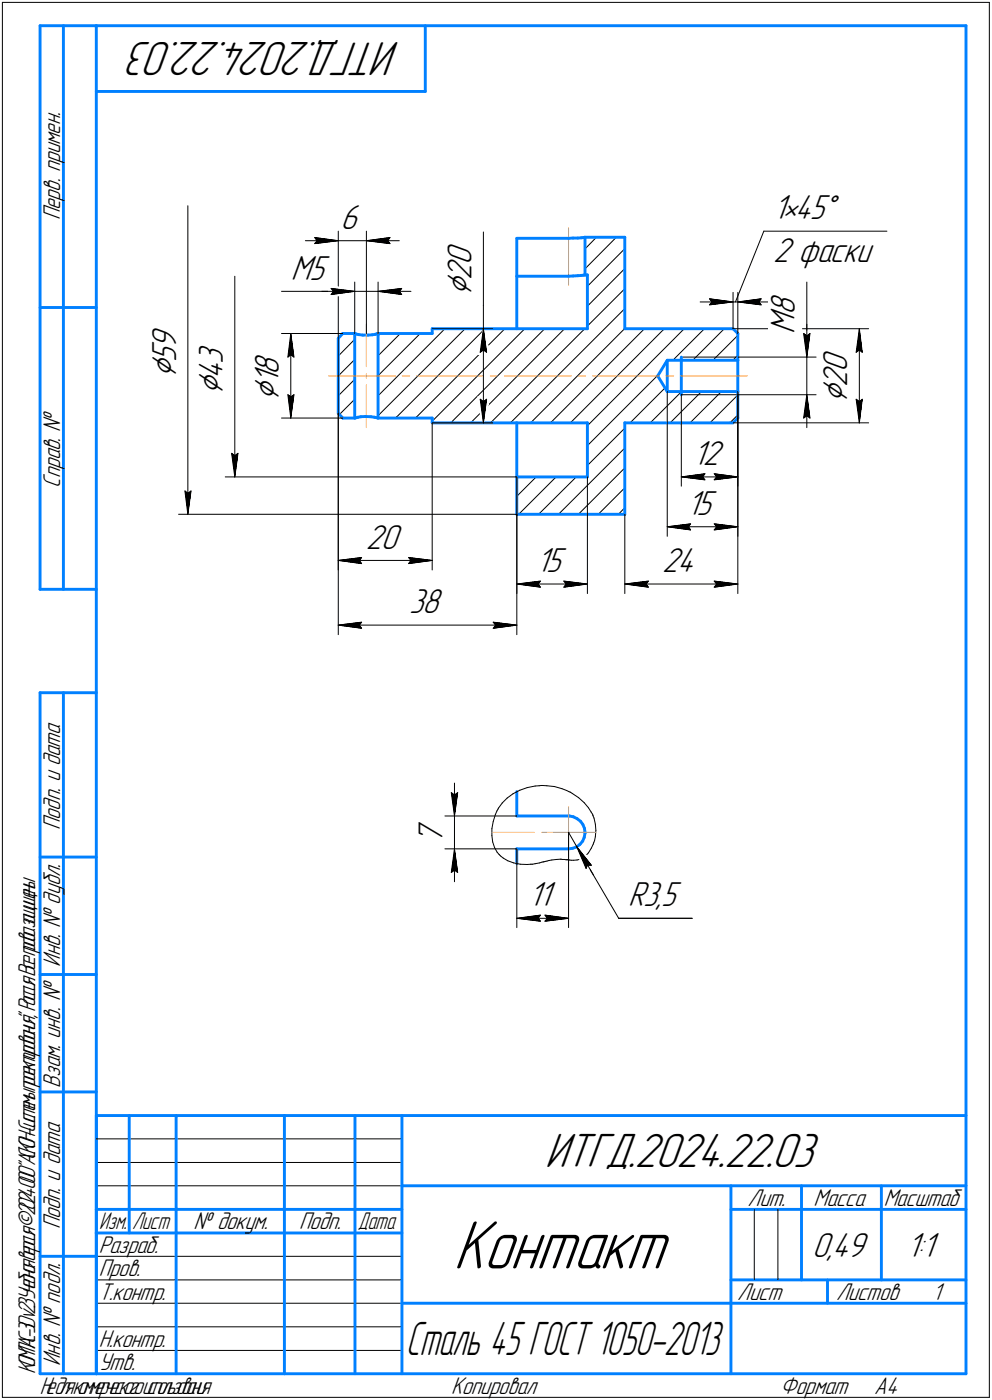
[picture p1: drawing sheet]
<svg xmlns="http://www.w3.org/2000/svg" width="211mm" height="298mm" viewBox="0 0 211 298" stroke-linecap="round" stroke-linejoin="round" font-family="sans-serif">
<defs><g id="words">
<text font-size="15.6" x="96.5" y="270.1">Контакт</text>
<g font-size="10.9">
<text x="85.1" y="9" transform="rotate(-180 85.1 9)">ИТГД.2024.22.03</text>
<text x="115.9" y="248.5">ИТГД.2024.22.03</text>
</g>
<text font-size="10.6" x="86.3" y="288.5">Сталь 45 ГОСТ 1050-2013</text>
<g font-size="8.5">
<text x="100.3" y="63" transform="rotate(-90 100.3 63)">⌀</text>
<text x="37.5" y="80.5" transform="rotate(-90 37.5 80.5)">⌀</text>
<text x="47.4" y="84" transform="rotate(-90 47.4 84)">⌀</text>
<text x="59.3" y="85.3" transform="rotate(-90 59.3 85.3)">⌀</text>
<text x="180.2" y="85.8" transform="rotate(-90 180.2 85.8)">⌀</text>
</g>
<g font-size="7.8">
<text x="164.5" y="46.7">1•45°</text>
<text x="72.5" y="48.7">6</text>
<text x="61.9" y="59.5">M5</text>
<text x="100.3" y="59.6" transform="rotate(-90 100.3 59.6)">2</text>
<text x="100.3" y="56.4" transform="rotate(-90 100.3 56.4)">0</text>
<text x="164.5" y="55.8">2 фаски</text>
<text x="169.1" y="71" transform="rotate(-90 169.1 71)">M</text>
<text x="169.1" y="67.1" transform="rotate(-90 169.1 67.1)">8</text>
<text x="37.5" y="77.1" transform="rotate(-90 37.5 77.1)">5</text>
<text x="37.5" y="74.3" transform="rotate(-90 37.5 74.3)">9</text>
<text x="47.4" y="77.4" transform="rotate(-90 47.4 77.4)">3</text>
<text x="47.4" y="80.6" transform="rotate(-90 47.4 80.6)">4</text>
<text x="59.3" y="81.9" transform="rotate(-90 59.3 81.9)">1</text>
<text x="59.3" y="79.7" transform="rotate(-90 59.3 79.7)">8</text>
<text x="180.2" y="82.4" transform="rotate(-90 180.2 82.4)">2</text>
<text x="180.2" y="79.2" transform="rotate(-90 180.2 79.2)">0</text>
<text x="147.4" y="99">12</text>
<text x="146.1" y="109.6">15</text>
<text x="77.9" y="116.8">20</text>
<text x="114.1" y="121.8">15</text>
<text x="140.9" y="121.8">24</text>
<text x="87.1" y="130.6">38</text>
<text x="94.1" y="179.8" transform="rotate(-90 94.1 179.8)">7</text>
<text x="112.4" y="193">11</text>
<text x="133.6" y="193">R3,5</text>
<text x="172.8" y="267.5">0,49</text>
<text x="192.9" y="267.5">1:1</text>
</g>
<g font-size="5.5">
<text x="12.8" y="46.9" transform="rotate(-90 12.8 46.9)">Перв. примен.</text>
<text x="12.8" y="103.8" transform="rotate(-90 12.8 103.8)">Справ. №</text>
<text x="12.8" y="176.7" transform="rotate(-90 12.8 176.7)">Подп. и дата</text>
<text x="12.8" y="205.8" transform="rotate(-90 12.8 205.8)">Инв. № дубл.</text>
<text x="12.8" y="231.6" transform="rotate(-90 12.8 231.6)">Взам. инв. №</text>
<text x="159.1" y="256.8">Лит.</text>
<text x="173.1" y="256.8">Масса</text>
<text x="12.8" y="261.7" transform="rotate(-90 12.8 261.7)">Подп. и дата</text>
<text x="41.2" y="261.8">№ докум.</text>
<text x="63.6" y="261.8">Подп.</text>
<text x="21" y="266.8">Разраб.</text>
<text x="21" y="271.8">Пров.</text>
<text x="21" y="276.8">Т.контр.</text>
<text x="156.9" y="276.8">Лист</text>
<text x="177.9" y="276.8">Листов</text>
<text x="198.4" y="276.8">1</text>
<text x="21" y="286.8">Н.контр.</text>
<text x="12.8" y="290.8" transform="rotate(-90 12.8 290.8)">Инв. № подл.</text>
<text x="21" y="291.8">Утв.</text>
<text x="96" y="296.8">Копировал</text>
<text x="166" y="296.8">Формат</text>
<text x="186" y="296.8">A4</text>
</g>
<g font-size="5.4">
<text x="188" y="256.8">Масштаб</text>
<text x="21.1" y="261.8">Изм.</text>
<text x="28.1" y="261.8">Лист</text>
<text x="76.1" y="261.8">Дата</text>
<text x="7.5" y="292.5" transform="rotate(-90 7.5 292.5)">КОМПАС-3Dv23Учебнаяверсия©2024ООО&quot;АСКОН-Системыпроектирования&quot;,Россия.Всеправазащищены.</text>
<text x="8.5" y="296.7">Недлякоммерческогоиспользования</text>
</g>
</g></defs>
<g fill="none" stroke="#000" stroke-width=".21">
<path d="M.5 .5v297zM.5 .5h210zM210.5 .5v297zM40 43.8v65.7zM50 58.8v42.7zM65 51.3h7zM66.9 50.6l5.1 .7zM66.9 50.6l.6 .7zM66.9 51.9l5.1-.6zM67.5 51.3l-.6 .6zM72 49.2v30.8zM72 51.3h5.9z"/>
<path d="M77.9 49.2v21.8zM77.9 51.3l5.1 .6zM77.9 51.3l5.1-.7zM77.9 51.3h7zM82.5 51.3l.5 .6zM83 50.6l-.5 .7zM102.8 49.4v15.6zM126.9 50.5l-2.4 2.5zM131.1 50.5l-6.6 6.7zM132.9 57.2l-7.9 8zM132.9 52.9l-7.9 8.1zM162.5 49.2l-6 15.1z"/>
<path d="M162.5 49.2h26.2zM59.9 62h15.6zM59.9 71h13zM61.2 76l.7-.5zM61.9 71l.6 5zM61.9 75.5l.6 .5zM61.9 71l-.7 5zM61.9 71v18zM68.5 62h7zM70.4 61.4l5.1 .6zM70.4 61.4l.6 .6zM70.4 62.7l5.1-.7z"/>
<path d="M71 62l-.6 .7zM75.5 72.2l-3.5 3.6zM75.5 60.1v10.9zM75.5 62h4.9zM80.4 80l9-9zM80.4 75.7l4.8-4.7zM80.4 60.1v10.9zM80.4 62l5.1 .7zM80.4 62l5.1-.6zM80.4 62h7zM80.9 71l-.5 .5zM84.9 62l.6 .7z"/>
<path d="M85.5 61.4l-.6 .6zM91.9 70h12.9zM94.7 70l-14.3 14.3zM98.9 70l-18.5 18.5zM102.2 75l.6-.5zM102.8 65v5zM102.8 70l.7 5zM102.8 74.5l.7 .5zM102.8 70l-.6 5zM102.8 70v20zM103.2 70l-19 19zM111.6 70l-19.7 19.7z"/>
<path d="M115.9 70l-20 20zM120.1 70l-20 20zM125 69.4l7.9-7.9zM132.9 69.9l-20 20.1zM137.1 70l-20 20zM141.3 70l-19.9 20zM144.9 76h12.1zM145.6 70l-20.6 20.6zM147.4 76.7l6.7-6.7zM149 64.3h7zM149.9 70l-6.8 6.7zM150.9 63.6l5.1 .7z"/>
<path d="M150.9 63.6l.5 .7zM150.9 64.9l5.1-.6zM151.4 64.3l-.5 .6zM151.7 76.7l5.3-5.3zM155.9 76.7l1.1-1.1zM156 62.3v7.7zM156 70h28.8zM156 64.3h1zM157 62.3v8.7zM157 76h16.6zM157 64.3l4.9 .6zM157 64.3l4.9-.7z"/>
<path d="M157 64.3h7zM161.4 64.3l.5 .6zM161.9 63.6l-.5 .7zM171 71l.6 .5zM171 71l.6 5zM171.6 60.1v15.9zM171.6 71.5l.7-.5zM171.6 69v7zM171.6 76v8zM172.3 71l-.7 5zM182.1 75l.7-.5zM182.8 70l.6 5z"/>
<path d="M182.8 74.5l.6 .5zM182.8 70l-.7 5zM182.8 70v20zM49.3 96.5l.7 5zM49.3 96.5l.7 .5zM50 97l.6-.5zM50.6 96.5l-.6 5zM59.9 89h13zM61.2 84l.7 5zM61.2 84l.7 .5zM61.9 84.5l.6-.5zM62.5 84l-.6 5z"/>
<path d="M72 84.3l3.5-3.5zM72 80l3.5-3.5zM72 88v47.1zM72 80v41.4zM72.2 88.3l3.3-3.3zM88.4 89l19-19zM91.9 90v31.4zM91.9 90h12.9zM102.2 85l.6 5zM102.2 85l.6 .5zM102.8 85.5l.7-.5zM103.5 85l-.7 5z"/>
<path d="M104.4 90l20-20zM108.6 90l24.3-24.3zM125 99.1l7.9-7.9zM125 94.9l15.2-15.2zM134.1 90l7.4-7.4zM142 83.4v30.8zM142.6 90l6.6-6.6zM144.9 84h12.1zM144.9 84v19.5zM145 83.4l-6.7 6.6zM146.8 90l6.7-6.6zM155.3 90l1.7-1.7z"/>
<path d="M156 90h28.8zM157 84.1l-6 5.9zM157 84h16.6zM157 84v19.5zM157 83.4v30.8zM157 89v37.4zM171 89l.6-.5zM171.6 84l-.6 5zM171.6 88.5l.7 .5zM171.6 84l.7 5zM171.6 84v7zM182.1 85l.7 5z"/>
<path d="M182.1 85l.7 .5zM182.8 85.5l.6-.5zM183.4 85l-.6 5zM38 109.5h72zM39.3 104.5l.7 5zM39.3 104.5l.7 .5zM40 105l.6-.5zM40.6 104.5l-.6 5zM47.9 101.5h62.1zM72 119.3l4.9-.6zM72 119.3l4.9 .7zM72 119.3h19.9z"/>
<path d="M76.4 119.3l.5 .7zM76.9 118.7l-.5 .6zM86.9 118.7l.5 .6zM86.9 118.7l5 .6zM87.4 119.3l-.5 .7zM110 105.7l4.1-4.2zM110 101.5v24.9zM110 109.5v25.6zM110.3 109.5l8-8zM114.6 109.5l8-8zM118.8 109.5l14.1-14.1zM123 109.5l9.9-9.9z"/>
<path d="M125 101.5v24.9zM127.3 109.5l5.6-5.6zM132.9 108.1l-1.3 1.4zM132.9 109.5v16.9zM142 112.2l4.9-.7zM142 112.2l4.9 .6zM142 112.2h15zM144.9 101.5l5.1-.6zM144.9 101.5l5.1 .7zM144.9 101.5h12.1zM146.5 112.2l.4 .6zM146.9 111.5l-.4 .7z"/>
<path d="M149.5 101.5l.5 .7zM150 100.9l-.5 .6zM151.9 102.2l5.1-.7zM151.9 100.9l.6 .6zM151.9 100.9l5.1 .6zM151.9 112.8l5.1-.6zM151.9 111.5l.6 .7zM151.9 111.5l5.1 .7zM152.5 101.5l-.6 .7zM152.5 112.2l-.6 .6zM72 133.1l4.9-.6zM72 133.1l4.9 .7z"/>
<path d="M72 133.1h38zM76.4 133.1l.5 .7zM76.9 132.5l-.5 .6zM86.9 120l5-.7zM104.9 133.8l5.1-.7zM104.9 132.5l.5 .6zM104.9 132.5l5.1 .6zM105.4 133.1l-.5 .7zM110 124.3l5-.6zM110 124.3l5 .7zM110 124.3h15zM114.5 124.3l.5 .7z"/>
<path d="M115 123.7l-.5 .6zM119.9 125l5.1-.7zM119.9 123.7l.6 .6zM119.9 123.7l5.1 .6zM120.5 124.3l-.6 .7zM132.9 124.3l5.1-.6zM132.9 124.3l5.1 .7zM132.9 124.3h24.1zM137.4 124.3l.6 .7zM138 123.7l-.6 .6zM151.9 125l5.1-.7zM151.9 123.7l.6 .6z"/>
<path d="M151.9 123.7l5.1 .6zM152.5 124.3l-.6 .7zM94.7 173.7h15.3zM96 168.8l.7 .5zM96 168.8l.7 4.9zM96.7 169.3l.7-.5zM96.7 166.7v7zM96.7 173.7v7zM97.4 168.8l-.7 4.9zM104.6 176.4v1.5zM104.6 177.9l.2 1.4zM104.8 179.3l.4 1.2z"/>
<path d="M104.9 174.9l-.3 1.5zM105.4 173.5l-.5 1.4zM105.7 172.7l-.3 .8zM105.9 172.3l-.2 .4zM106.1 172l-.2 .3zM106.8 171l-.7 1zM107.9 169.9l1.3-.9zM107.9 169.9l-1.1 1.1zM109.2 169l1.4-.7zM110.6 168.3l1.6-.6zM112.2 167.7l1.6-.3zM113.8 167.4l.9-.1z"/>
<path d="M114.7 167.3l.4-.1zM115.1 167.2h.2zM115.3 167.2h.1zM115.4 167.2l.9 .1zM116.3 167.3l1.7 .2zM118 167.5l1.5 .4zM119.5 167.9l1.1 .4zM120.6 168.3l.4 .2zM121 177.2v20.3zM121 177.2l1.7 3.1zM121 168.5l.3 .2zM121.3 168.7h.1z"/>
<path d="M121.4 168.7l.4 .2zM121.8 168.9l1.3 .9zM123.1 169.8l1.2 1.1zM124.3 170.9l.9 1.1zM125.2 172l.6 .9zM125.8 172.9l.2 .4zM126 173.3l.2 .3zM126.2 173.7l.2 .5zM126.2 173.6v.1zM126.2 179.7l-.4 .9zM126.3 179.6l-.1 .1zM126.3 179.4v.2z"/>
<path d="M126.4 174.2l.3 1.3zM126.5 179l-.2 .4zM126.7 178.1l-.2 .9zM126.7 175.5l.1 1.3zM126.8 176.8l-.1 1.3zM94.7 180.7h15.3zM96 185.8l.7-.5zM96.7 180.7l-.7 5.1zM96.7 185.3l.7 .5zM96.7 180.7l.7 5.1zM96.7 180.7v7zM105.2 180.5l.6 1z"/>
<path d="M105.8 181.5l.4 .4zM106.2 181.9l.1 .1zM106.3 182l.2 .3zM106.5 182.3l.6 .4zM107.1 182.7l.9 .6zM108 183.3l1.3 .4zM109.3 183.7l1.4 .3zM110 180.7v16.8zM110 195.5l5-.7zM110 195.5l5 .6zM110 195.5h11zM110.7 184l1.5 .1z"/>
<path d="M112.2 184.1l.7-.1zM112.9 184h.1zM113 184h.3zM113.3 184l.5-.1zM113.8 183.9l1-.2zM114.5 195.5l.5 .6zM114.8 183.7l.5-.1zM115 194.8l-.5 .7zM115.3 183.6l.3-.1zM115.6 183.5h.1zM115.7 183.5l.2-.1zM115.9 183.4h.2z"/>
<path d="M115.9 196.1l5.1-.6zM115.9 194.8l.5 .7zM115.9 194.8l5.1 .7zM116.1 183.4l.3-.1zM116.4 183.3l.4-.1zM116.4 195.5l-.5 .6zM116.8 183.2l.6-.1zM117.4 183.1l1-.1zM118.4 183l.9-.1zM119.3 182.9h.1zM119.4 182.9l.2 .1zM119.6 183h.5z"/>
<path d="M120.1 183h.3zM120.4 183h.1zM120.5 183h.1zM120.6 183h.1M120.7 183h.1zM120.8 183l.2 .1zM121 183.1h.2zM121.2 183.1l.3 .1zM121.5 183.2h.5zM122 183.2l.8-.1zM122.7 180.3l8.9 15.2zM122.7 180.3l2 4.6z"/>
<path d="M122.7 180.3l3.1 3.9zM122.7 180.3l3.6 6zM122.8 183.1l.7-.2zM123.5 182.9h.1M123.6 182.9l.1-.1zM123.7 182.8l.3-.1zM124 182.7l.5-.4zM125 184.2l-.3 .7zM125 184.2h.8zM125.2 181.6l-.7 .7zM125.8 180.6l-.6 1zM131.6 195.5h15.7z"/>
<path d="M20.5 247.5h65zM20.5 252.5h65zM20.5 242.5h65zM160.5 257.5v15zM165.5 257.5v15zM20.5 267.5h65zM20.5 272.5h65zM20.5 277.5h65zM.5 297.5h210zM20.5 282.5h65zM20.5 287.5h65z"/>
</g>
<g fill="none" stroke="#0080ff" stroke-width=".62">
<path d="M8.5 5.5v120zM8.5 5.5h12zM13.5 5.5v120zM20.5 5.5v287zM20.5 5.5h185zM20.5 19.5h70zM90.5 5.5v14zM205.5 5.5v287zM110 58.8v11.2zM110 50.7h11zM110 58.8h11zM110 50.7v8.1z"/>
<path d="M121 58.8h.9zM121 50.7h.9zM121.9 58.8l1-.1zM121.9 50.7h1zM122.9 58.7l.8-.1zM122.9 50.7l.8-.1zM123.7 58.6h.4zM123.7 50.6h.4zM124.1 58.6l.3-.1zM124.1 50.6l.3-.1zM124.5 58.5h.1M124.5 50.5h.1"/>
<path d="M124.5 50.5h8.4zM124.5 50.5v8zM124.5 58.5h.5zM125 58.5v11.5zM132.9 50.5v19.5zM8.5 65.5h12zM72 72v16zM72.9 71l-.9 1zM72.9 71h2.6zM75.5 71l.2 .1zM75.5 71v18zM75.7 71.1l.6 .1z"/>
<path d="M76.3 71.2l.9 .1zM77.2 71.3h1.1zM78.3 71.3h.9zM79.2 71.3l.7-.1zM79.9 71.2l.3-.1zM80.2 71.1l.2-.1zM80.4 71h11.5zM80.4 71v18zM91.9 70h33.1zM91.9 70v1zM132.9 70h23.1zM142 76.7v6.7z"/>
<path d="M142 76.7h15zM142 76.7l-2.1 3.3zM144.9 76.7v6.7zM144.9 76v.7zM156 70l1 1zM157 76.7v6.7zM157 71v5.7zM72 88l.9 1zM72.9 89h2.6zM75.5 89h.2zM75.7 89l.4-.2zM76.1 88.8l.7-.1z"/>
<path d="M76.8 88.7h.9zM77.7 88.7h1.2zM78.9 88.7l.8 .1zM79.7 88.8l.5 .2zM80.2 89h.2zM80.4 89h11.5zM91.9 90h33.1zM91.9 89v1zM110 90v11.5zM125 90v11.5zM132.9 90v19.5zM132.9 90h23.1z"/>
<path d="M139.9 80l2.1 3.4zM142 83.4h15zM144.9 83.4v.6zM157 89l-1 1zM157 83.4v5.6zM110 101.5h15zM110 109.5h22.9zM110 101.5v8zM8.5 125.5h12zM8.5 147.5v145zM8.5 147.5h12zM13.5 147.5v145z"/>
<path d="M110 168.5v5.2zM110 173.7h11zM121 173.7h.1zM121.1 173.7l.9 .2zM122 173.9l.8 .4zM122.8 174.3l.7 .6zM123.5 174.9l.5 .6zM124 179.1l-.6 .7zM124 175.5l.3 .9zM124.3 178.3l-.3 .8zM124.3 176.4l.2 .8zM124.5 177.4l-.2 .9z"/>
<path d="M124.5 177.2v.2zM8.5 182.5h12zM110 180.7v3.2zM110 180.7h11zM121 180.7l.8-.1zM121.8 180.6l.9-.3zM122.7 180.3l.7-.5zM8.5 207.5h12zM8.5 232.5h12zM20.5 237.5h185zM20.5 237.5v55zM27.5 237.5v25z"/>
<path d="M37.5 237.5v55zM60.5 237.5v55zM75.5 237.5v55zM85.5 237.5v55zM20.5 257.5h65zM85.5 252.5h120zM155.5 252.5v40zM155.5 257.5h15zM170.5 252.5v20zM170.5 257.5h35zM187.5 252.5v20zM8.5 267.5h12z"/>
<path d="M20.5 262.5h65zM85.5 277.5h70zM155.5 277.5h50zM155.5 272.5h50zM176.1 272.5v5zM8.5 292.5h12zM20.5 292.5h185z"/>
</g>
<g fill="none" stroke="#ff8000" stroke-width=".21">
<path d="M121 48.5v12.3zM77.9 79.6v.9zM77.9 69v9.1zM69.9 80h14.2zM77.9 82v9zM85.6 80h1.6zM88.7 80h14.1zM104.3 80h1.6zM107.4 80h14.1zM123 80h1.6zM126.1 80h14.1zM141.7 80h1.6z"/>
<path d="M144.8 80h14.1zM104.6 177.2h9.1zM115.2 177.2h1zM115.4 177.2h5.6zM117.7 177.2h9.1zM121 177.2v5.6zM121 171.8v5.4zM121 177.2h5.4z"/>
</g>
<g fill="#fff" stroke="#fff" stroke-width=".21">
<path d="M164.5 41h14.5zM164.5 41h14.5zM164.5 41.1h14.5zM164.5 41.1h14.5zM164.5 41.2h14.5zM164.5 41.3h14.5zM164.5 41.3h14.5zM164.5 41.4h14.5zM164.5 41.4h14.5zM164.5 41.5h14.5zM164.5 41.5h14.5zM164.5 41.6h14.5zM164.5 41.7h14.5zM164.5 41.7h14.5zM164.5 41.8h14.5zM164.5 41.8h14.5zM164.5 41.9h14.5zM164.5 41.9h14.5zM164.5 42h14.5zM164.5 42.1h14.5zM164.5 42.1h14.5zM164.5 42.2h14.5zM164.5 42.2h14.5zM164.5 42.3h14.5zM164.5 42.3h14.5zM164.5 42.4h14.5zM164.5 42.4h14.5zM164.5 42.5h14.5zM164.5 42.6h14.5zM164.5 42.6h14.5zM164.5 42.7h14.5zM164.5 42.7h14.5zM164.5 42.8h14.5zM164.5 42.8h14.5zM164.5 42.9h14.5zM164.5 43h14.5zM164.5 43h14.5zM164.5 43.1h14.5zM164.5 43.1h14.5zM164.5 43.2h14.5zM164.5 43.2h14.5zM164.5 43.3h14.5zM164.5 43.3h14.5zM164.5 43.4h14.5zM164.5 43.5h14.5zM164.5 43.5h14.5zM164.5 43.6h14.5zM164.5 43.6h14.5zM164.5 43.7h14.5zM164.5 43.7h14.5zM164.5 43.8h14.5zM164.5 43.9h14.5zM164.5 43.9h14.5zM164.5 44h14.5zM164.5 44h14.5zM164.5 44.1h14.5zM164.5 44.1h14.5zM164.5 44.2h14.5zM164.5 44.3h14.5zM164.5 44.3h14.5zM164.5 44.4h14.5zM164.5 44.4h14.5zM164.5 44.5h14.5zM164.5 44.5h14.5zM164.5 44.6h14.5zM164.5 44.6h14.5zM164.5 44.7h14.5zM164.5 44.8h14.5zM164.5 44.8h14.5zM164.5 44.9h14.5zM164.5 44.9h14.5zM164.5 45h14.5zM164.5 45h14.5zM164.5 45.1h14.5zM164.5 45.2h14.5zM164.5 45.2h14.5zM164.5 45.3h14.5zM164.5 45.3h14.5zM164.5 45.4h14.5zM164.5 45.4h14.5zM164.5 45.5h14.5zM164.5 45.6h14.5zM164.5 45.6h14.5zM164.5 45.7h14.5zM164.5 45.7h14.5zM164.5 45.8h14.5zM164.5 45.8h14.5zM164.5 45.9h14.5zM164.5 45.9h14.5zM164.5 46h14.5zM164.5 46.1h14.5zM164.5 46.1h14.5zM164.5 46.2h14.5zM164.5 46.2h14.5zM164.5 46.3h14.5zM164.5 46.3h14.5zM164.5 46.4h14.5zM164.5 46.5h14.5zM164.5 46.5h14.5zM164.5 46.6h14.5zM164.5 46.6h14.5zM164.5 46.7h14.5zM164.5 46.7h14.5zM164.5 46.8h14.5zM164.5 46.8h14.5zM164.5 46.9h14.5zM164.5 47h14.5zM164.5 47h14.5zM164.5 47.1h14.5zM164.5 47.1h14.5zM164.5 47.2h14.5zM164.5 47.2h14.5zM164.5 47.3h14.5zM164.5 47.4h14.5zM164.5 47.4h14.5zM164.5 47.5h14.5zM164.5 47.5h14.5zM164.5 47.6h14.5zM164.5 47.6h14.5zM164.5 47.7h14.5zM164.5 47.8h14.5zM164.5 47.8h14.5zM164.5 47.9h14.5zM164.5 47.9h14.5zM164.5 48h14.5zM164.5 48h14.5zM164.5 48.1h14.5zM164.5 48.1h14.5zM164.5 48.2h14.5z"/>
<path d="M164.5 50.2h22.2zM164.5 50.3h22.2zM164.5 50.3h22.2zM164.5 50.4h22.2zM164.5 50.5h22.2zM164.5 50.5h22.2zM164.5 50.6h22.2zM164.5 50.6h22.2zM164.5 50.7h22.2zM164.5 50.7h22.2zM164.5 50.8h22.2zM164.5 50.9h22.2zM164.5 50.9h22.2zM164.5 51h22.2zM164.5 51h22.2zM164.5 51.1h22.2zM164.5 51.1h22.2zM164.5 51.2h22.2zM164.5 51.3h22.2zM164.5 51.3h22.2zM164.5 51.4h22.2zM164.5 51.4h22.2zM164.5 51.5h22.2zM164.5 51.5h22.2zM164.5 51.6h22.2zM164.5 51.6h22.2zM164.5 51.7h22.2zM164.5 51.8h22.2zM164.5 51.8h22.2zM164.5 51.9h22.2zM164.5 51.9h22.2zM164.5 52h22.2zM164.5 52h22.2zM164.5 52.1h22.2zM164.5 52.2h22.2zM164.5 52.2h22.2zM164.5 52.3h22.2zM164.5 52.3h22.2zM164.5 52.4h22.2zM164.5 52.4h22.2zM164.5 52.5h22.2zM164.5 52.5h22.2zM164.5 52.6h22.2zM164.5 52.7h22.2zM164.5 52.7h22.2zM164.5 52.8h22.2zM164.5 52.8h22.2zM164.5 52.9h22.2zM164.5 52.9h22.2zM164.5 53h22.2zM164.5 53.1h22.2zM164.5 53.1h22.2zM164.5 53.2h22.2zM164.5 53.2h22.2zM164.5 53.3h22.2zM164.5 53.3h22.2zM164.5 53.4h22.2zM164.5 53.5h22.2zM164.5 53.5h22.2zM164.5 53.6h22.2zM164.5 53.6h22.2zM164.5 53.7h22.2zM164.5 53.7h22.2zM164.5 53.8h22.2zM164.5 53.8h22.2zM164.5 53.9h22.2zM164.5 54h22.2zM164.5 54h22.2zM164.5 54.1h22.2zM164.5 54.1h22.2zM164.5 54.2h22.2zM164.5 54.2h22.2zM164.5 54.3h22.2zM164.5 54.4h22.2zM164.5 54.4h22.2zM164.5 54.5h22.2zM164.5 54.5h22.2zM164.5 54.6h22.2zM164.5 54.6h22.2zM164.5 54.7h22.2zM164.5 54.8h22.2zM164.5 54.8h22.2zM164.5 54.9h22.2zM164.5 54.9h22.2zM164.5 55h22.2zM164.5 55h22.2zM164.5 55.1h22.2zM164.5 55.1h22.2zM164.5 55.2h22.2zM164.5 55.3h22.2zM164.5 55.3h22.2zM164.5 55.4h22.2zM164.5 55.4h22.2zM164.5 55.5h22.2zM164.5 55.5h22.2zM164.5 55.6h22.2zM164.5 55.7h22.2zM164.5 55.7h22.2zM164.5 55.8h22.2zM164.5 55.8h22.2zM164.5 55.9h22.2zM164.5 55.9h22.2zM164.5 56h22.2zM164.5 56h22.2zM164.5 56.1h22.2zM164.5 56.2h22.2zM164.5 56.2h22.2zM164.5 56.3h22.2zM164.5 56.3h22.2zM164.5 56.4h22.2zM164.5 56.4h22.2zM164.5 56.5h22.2zM164.5 56.6h22.2zM164.5 56.6h22.2zM164.5 56.7h22.2zM164.5 56.7h22.2zM164.5 56.8h22.2zM164.5 56.8h22.2zM164.5 56.9h22.2zM164.5 57h22.2zM164.5 57h22.2zM164.5 57.1h22.2zM164.5 57.1h22.2zM164.5 57.2h22.2zM164.5 57.2h22.2zM164.5 57.3h22.2z"/>
<path d="M150.4 63.1h.5zM150.4 63.2h.9zM150.4 63.2h1.3zM150.4 63.3h1.7zM150.4 63.3h2.1zM150.4 63.4h2.5zM150.4 63.4h3zM150.4 63.5h3.4zM150.4 63.6h3.7zM150.4 63.6h3.9zM150.4 63.7h4zM150.4 63.7h4.2zM150.4 63.8h4.3zM150.4 63.8h4.5zM150.4 63.9h4.6zM150.4 64h4.8zM150.4 64h4.9zM150.4 64.1h5zM150.4 64.1h5.2zM150.4 64.2h5.3zM150.4 64.2h5.4zM150.4 64.3h5.6zM150.4 64.3h5.4zM150.4 64.4h5.3zM150.4 64.5h5.2zM150.4 64.5h5zM150.4 64.6h4.9zM150.4 64.6h4.8zM150.4 64.7h4.6zM150.4 64.7h4.5zM150.4 64.8h4.3zM150.4 64.9h4.2zM150.4 64.9h4zM150.4 65h3.9zM150.4 65h3.7zM150.4 65.1h3.3zM150.4 65.1h2.8zM150.4 65.2h2.4zM150.4 65.2h1.9zM150.4 65.3h1.4zM150.4 65.4h1zM150.4 65.4h.5z"/>
<path d="M162.1 63.1h.3zM161.7 63.2h.7zM161.2 63.2h1.2zM160.8 63.3h1.6zM160.4 63.3h2zM160 63.4h2.4zM159.6 63.4h2.8zM159.2 63.5h3.2zM158.7 63.6h3.7zM158.6 63.6h3.8zM158.5 63.7h3.9zM158.3 63.7h4.1zM158.2 63.8h4.2zM158.1 63.8h4.3zM157.9 63.9h4.5zM157.8 64h4.6zM157.6 64h4.8zM157.5 64.1h4.9zM157.4 64.1h5zM157.3 64.2h5.1zM157.1 64.2h5.3zM157 64.3h5.4zM157.1 64.3h5.3zM157.3 64.4h5.1zM157.4 64.5h5zM157.5 64.5h4.9zM157.6 64.6h4.8zM157.8 64.6h4.6zM157.9 64.7h4.5zM158.1 64.7h4.3zM158.2 64.8h4.2zM158.3 64.9h4.1zM158.5 64.9h3.9zM158.6 65h3.8zM158.7 65h3.7zM159.2 65.1h3.2zM159.7 65.1h2.7zM160.1 65.2h2.3zM160.6 65.2h1.8zM161.1 65.3h1.3zM161.5 65.4h.9zM162 65.4h.4z"/>
<path d="M163.5 62h7.1zM163.5 62.1h7.1zM163.5 62.1h7.1zM163.5 62.2h7.1zM163.5 62.3h7.1zM163.5 62.3h7.1zM163.5 62.4h7.1zM163.5 62.4h7.1zM163.5 62.5h7.1zM163.5 62.5h7.1zM163.5 62.6h7.1zM163.5 62.7h7.1zM163.5 62.7h7.1zM163.5 62.8h7.1zM163.5 62.8h7.1zM163.5 62.9h7.1zM163.5 62.9h7.1zM163.5 63h7.1zM163.5 63h7.1zM163.5 63.1h7.1zM163.5 63.2h7.1zM163.5 63.2h7.1zM163.5 63.3h7.1zM163.5 63.3h7.1zM163.5 63.4h7.1zM163.5 63.4h7.1zM163.5 63.5h7.1zM163.5 63.6h7.1zM163.5 63.6h7.1zM163.5 63.7h7.1zM163.5 63.7h7.1zM163.5 63.8h7.1zM163.5 63.8h7.1zM163.5 63.9h7.1zM163.5 64h7.1zM163.5 64h7.1zM163.5 64.1h7.1zM163.5 64.1h7.1zM163.5 64.2h7.1zM163.5 64.2h7.1zM163.5 64.3h7.1zM163.5 64.3h7.1zM163.5 64.4h7.1zM163.5 64.5h7.1zM163.5 64.5h7.1zM163.5 64.6h7.1zM163.5 64.6h7.1zM163.5 64.7h7.1zM163.5 64.7h7.1zM163.5 64.8h7.1zM163.5 64.9h7.1zM163.5 64.9h7.1zM163.5 65h7.1zM163.5 65h7.1zM163.5 65.1h7.1zM163.5 65.1h7.1zM163.5 65.2h7.1zM163.5 65.2h7.1zM163.5 65.3h7.1zM163.5 65.4h7.1zM163.5 65.4h7.1zM163.5 65.5h7.1zM163.5 65.5h7.1zM163.5 65.6h7.1zM163.5 65.6h7.1zM163.5 65.7h7.1zM163.5 65.8h7.1zM163.5 65.8h7.1zM163.5 65.9h7.1zM163.5 65.9h7.1zM163.5 66h7.1zM163.5 66h7.1zM163.5 66.1h7.1zM163.5 66.2h7.1zM163.5 66.2h7.1zM163.5 66.3h7.1zM163.5 66.3h7.1zM163.5 66.4h7.1zM163.5 66.4h7.1zM163.5 66.5h7.1zM163.5 66.5h7.1zM163.5 66.6h7.1zM163.5 66.7h7.1zM163.5 66.7h7.1zM163.5 66.8h7.1zM163.5 66.8h7.1zM163.5 66.9h7.1zM163.5 66.9h7.1zM163.5 67h7.1zM163.5 67.1h7.1zM163.5 67.1h7.1zM163.5 67.2h7.1zM163.5 67.2h7.1zM163.5 67.3h7.1zM163.5 67.3h7.1zM163.5 67.4h7.1zM163.5 67.5h7.1zM163.5 67.5h7.1zM163.5 67.6h7.1zM163.5 67.6h7.1zM163.5 67.7h7.1zM163.5 67.7h7.1zM163.5 67.8h7.1zM163.5 67.8h7.1zM163.5 67.9h7.1zM163.5 68h7.1zM163.5 68h7.1zM163.5 68.1h7.1zM163.5 68.1h7.1zM163.5 68.2h7.1zM163.5 68.2h7.1zM163.5 68.3h7.1zM163.5 68.4h7.1zM163.5 68.4h7.1zM163.5 68.5h7.1zM163.5 68.5h7.1zM163.5 68.6h7.1zM163.5 68.6h7.1zM163.5 68.7h7.1zM163.5 68.7h7.1zM163.5 68.8h7.1zM163.5 68.9h7.1zM163.5 68.9h7.1zM163.5 69h7.1zM163.5 69h7.1zM163.5 69.1h7.1zM163.5 69.1h7.1zM163.5 69.2h7.1zM163.5 69.3h7.1zM163.5 69.3h7.1zM163.5 69.4h7.1zM163.5 69.4h7.1zM163.5 69.5h7.1zM163.5 69.5h7.1zM163.5 69.6h7.1zM163.5 69.7h7.1zM163.5 69.7h7.1zM163.5 69.8h7.1zM163.5 69.8h7.1zM163.5 69.9h7.1zM163.5 69.9h7.1zM163.5 70h7.1zM163.5 70h7.1zM163.5 70.1h7.1zM163.5 70.2h7.1zM163.5 70.2h7.1zM163.5 70.3h7.1zM163.5 70.3h7.1zM163.5 70.4h7.1zM163.5 70.4h7.1zM163.5 70.5h7.1zM163.5 70.6h7.1zM163.5 70.6h7.1zM163.5 70.7h7.1zM163.5 70.7h7.1zM163.5 70.8h7.1zM163.5 70.8h7.1zM163.5 70.9h7.1zM163.5 71h7.1z"/>
<path d="M170.4 70.5h2.5zM170.5 70.6h2.4zM170.5 70.6h2.4zM170.5 70.7h2.4zM170.5 70.7h2.4zM170.5 70.8h2.4zM170.5 70.8h2.4zM170.5 70.9h2.4zM170.5 71h2.3zM170.5 71h2.3zM170.5 71.1h2.3zM170.5 71.1h2.3zM170.5 71.2h2.3zM170.5 71.2h2.3zM170.5 71.3h2.3zM170.6 71.3h2.2zM170.6 71.4h2.2zM170.6 71.5h2.2zM170.6 71.5h2.2zM170.6 71.6h2.2zM170.6 71.6h2.2zM170.6 71.7h2.2zM170.6 71.7h2.1zM170.6 71.8h2.1zM170.6 71.9h2.1zM170.6 71.9h2.1zM170.6 72h2.1zM170.6 72h2.1zM170.6 72.1h2.1zM170.6 72.1h2.1zM170.7 72.2h2zM170.7 72.2h2zM170.7 72.3h2zM170.7 72.4h2zM170.7 72.4h2zM170.7 72.5h2zM170.7 72.5h2zM170.7 72.6h1.9zM170.7 72.6h1.9zM170.7 72.7h1.9zM170.7 72.8h1.9zM170.7 72.8h1.9zM170.7 72.9h1.9zM170.7 72.9h1.9zM170.7 73h1.9zM170.8 73h1.8zM170.8 73.1h1.8zM170.8 73.2h1.8zM170.8 73.2h1.8zM170.8 73.3h1.8zM170.8 73.3h1.8zM170.8 73.4h1.8zM170.9 73.4h1.6zM170.9 73.5h1.6zM170.9 73.5h1.6zM170.9 73.6h1.6zM170.9 73.7h1.6zM170.9 73.7h1.6zM170.9 73.8h1.6zM170.9 73.8h1.5zM170.9 73.9h1.5zM170.9 73.9h1.5zM170.9 74h1.5zM170.9 74.1h1.5zM170.9 74.1h1.5zM170.9 74.2h1.5zM170.9 74.2h1.5zM171 74.3h1.4zM171 74.3h1.4zM171 74.4h1.3zM171 74.5h1.3zM171.1 74.5h1.2zM171.1 74.6h1.2zM171.1 74.6h1.2zM171.1 74.7h1.1zM171.1 74.7h1.1zM171.2 74.8h1zM171.2 74.8h1zM171.2 74.9h1zM171.3 75h.8zM171.3 75h.8zM171.3 75.1h.7zM171.3 75.1h.7zM171.3 75.2h.7zM171.4 75.2h.6zM171.4 75.3h.6zM171.4 75.4h.5zM171.4 75.4h.5zM171.4 75.5h.5zM171.5 75.5h.4zM171.5 75.6h.4zM171.5 75.6h.3zM171.5 75.7h.3zM171.5 75.7h.3zM171.6 75.8h.2zM171.6 75.9h.2z"/>
<path d="M171.6 84.2h.2zM171.6 84.3h.2zM171.5 84.3h.3zM171.5 84.4h.3zM171.5 84.4h.3zM171.5 84.5h.4zM171.5 84.6h.4zM171.4 84.6h.5zM171.4 84.7h.5zM171.4 84.7h.6zM171.4 84.8h.6zM171.4 84.8h.6zM171.3 84.9h.7zM171.3 84.9h.7zM171.3 85h.8zM171.3 85.1h.8zM171.3 85.1h.8zM171.2 85.2h1zM171.2 85.2h1zM171.1 85.3h1.1zM171.1 85.3h1.1zM171.1 85.4h1.2zM171.1 85.5h1.2zM171.1 85.5h1.2zM171 85.6h1.3zM171 85.6h1.3zM171 85.7h1.4zM171 85.7h1.4zM170.9 85.8h1.5zM170.9 85.9h1.5zM170.9 85.9h1.5zM170.9 86h1.5zM170.9 86h1.5zM170.9 86.1h1.5zM170.9 86.1h1.5zM170.9 86.2h1.5zM170.9 86.2h1.6zM170.9 86.3h1.6zM170.9 86.4h1.6zM170.9 86.4h1.6zM170.9 86.5h1.6zM170.9 86.5h1.6zM170.9 86.6h1.6zM170.8 86.6h1.8zM170.8 86.7h1.8zM170.8 86.8h1.8zM170.8 86.8h1.8zM170.8 86.9h1.8zM170.8 86.9h1.8zM170.8 87h1.8zM170.7 87h1.9zM170.7 87.1h1.9zM170.7 87.2h1.9zM170.7 87.2h1.9zM170.7 87.3h1.9zM170.7 87.3h1.9zM170.7 87.4h1.9zM170.7 87.4h1.9zM170.7 87.5h2zM170.7 87.5h2zM170.7 87.6h2zM170.7 87.7h2zM170.7 87.7h2zM170.7 87.8h2zM170.7 87.8h2zM170.6 87.9h2.1zM170.6 87.9h2.1zM170.6 88h2.1zM170.6 88.1h2.1zM170.6 88.1h2.1zM170.6 88.2h2.1zM170.6 88.2h2.1zM170.6 88.3h2.1zM170.6 88.3h2.2zM170.6 88.4h2.2zM170.6 88.4h2.2zM170.6 88.5h2.2zM170.6 88.6h2.2zM170.6 88.6h2.2zM170.6 88.7h2.2zM170.5 88.7h2.3zM170.5 88.8h2.3zM170.5 88.8h2.3zM170.5 88.9h2.3zM170.5 89h2.3zM170.5 89h2.3zM170.5 89.1h2.3zM170.5 89.1h2.4zM170.5 89.2h2.4zM170.5 89.2h2.4zM170.5 89.3h2.4zM170.5 89.4h2.4zM170.5 89.4h2.4zM170.5 89.5h2.4z"/>
<path d="M147.4 93.4h7.1zM147.4 93.4h7.1zM147.4 93.5h7.1zM147.4 93.5h7.1zM147.4 93.6h7.1zM147.4 93.6h7.1zM147.4 93.7h7.1zM147.4 93.8h7.1zM147.4 93.8h7.1zM147.4 93.9h7.1zM147.4 93.9h7.1zM147.4 94h7.1zM147.4 94h7.1zM147.4 94.1h7.1zM147.4 94.1h7.1zM147.4 94.2h7.1zM147.4 94.3h7.1zM147.4 94.3h7.1zM147.4 94.4h7.1zM147.4 94.4h7.1zM147.4 94.5h7.1zM147.4 94.5h7.1zM147.4 94.6h7.1zM147.4 94.7h7.1zM147.4 94.7h7.1zM147.4 94.8h7.1zM147.4 94.8h7.1zM147.4 94.9h7.1zM147.4 94.9h7.1zM147.4 95h7.1zM147.4 95.1h7.1zM147.4 95.1h7.1zM147.4 95.2h7.1zM147.4 95.2h7.1zM147.4 95.3h7.1zM147.4 95.3h7.1zM147.4 95.4h7.1zM147.4 95.4h7.1zM147.4 95.5h7.1zM147.4 95.6h7.1zM147.4 95.6h7.1zM147.4 95.7h7.1zM147.4 95.7h7.1zM147.4 95.8h7.1zM147.4 95.8h7.1zM147.4 95.9h7.1zM147.4 96h7.1zM147.4 96h7.1zM147.4 96.1h7.1zM147.4 96.1h7.1zM147.4 96.2h7.1zM147.4 96.2h7.1zM147.4 96.3h7.1zM147.4 96.4h7.1zM147.4 96.4h7.1zM147.4 96.5h7.1zM147.4 96.5h7.1zM147.4 96.6h7.1zM147.4 96.6h7.1zM147.4 96.7h7.1zM147.4 96.7h7.1zM147.4 96.8h7.1zM147.4 96.9h7.1zM147.4 96.9h7.1zM147.4 97h7.1zM147.4 97h7.1zM147.4 97.1h7.1zM147.4 97.1h7.1zM147.4 97.2h7.1zM147.4 97.3h7.1zM147.4 97.3h7.1zM147.4 97.4h7.1zM147.4 97.4h7.1zM147.4 97.5h7.1zM147.4 97.5h7.1zM147.4 97.6h7.1zM147.4 97.6h7.1zM147.4 97.7h7.1zM147.4 97.8h7.1zM147.4 97.8h7.1zM147.4 97.9h7.1zM147.4 97.9h7.1zM147.4 98h7.1zM147.4 98h7.1zM147.4 98.1h7.1zM147.4 98.2h7.1zM147.4 98.2h7.1zM147.4 98.3h7.1zM147.4 98.3h7.1zM147.4 98.4h7.1zM147.4 98.4h7.1zM147.4 98.5h7.1zM147.4 98.6h7.1zM147.4 98.6h7.1zM147.4 98.7h7.1zM147.4 98.7h7.1zM147.4 98.8h7.1zM147.4 98.8h7.1zM147.4 98.9h7.1zM147.4 98.9h7.1zM147.4 99h7.1zM147.4 99.1h7.1zM147.4 99.1h7.1zM147.4 99.2h7.1zM147.4 99.2h7.1zM147.4 99.3h7.1zM147.4 99.3h7.1zM147.4 99.4h7.1zM147.4 99.5h7.1zM147.4 99.5h7.1zM147.4 99.6h7.1zM147.4 99.6h7.1zM147.4 99.7h7.1zM147.4 99.7h7.1zM147.4 99.8h7.1zM147.4 99.9h7.1zM147.4 99.9h7.1zM147.4 100h7.1zM147.4 100h7.1zM147.4 100.1h7.1zM147.4 100.1h7.1zM147.4 100.2h7.1zM147.4 100.2h7.1zM147.4 100.3h7.1zM147.4 100.4h7.1zM147.4 100.4h7.1zM147.4 100.5h7.1z"/>
<path d="M151.4 100.4h.5zM151.4 100.4h1zM151.4 100.5h1.5zM151.4 100.5h1.9zM151.4 100.6h2.4zM151.4 100.6h2.9zM151.4 100.7h3.3zM151.4 100.8h3.8zM151.4 100.8h3.9zM151.4 100.9h4zM151.4 100.9h4.2zM151.4 101h4.3zM151.4 101h4.4zM151.4 101.1h4.6zM151.4 101.1h4.7zM151.4 101.2h4.8zM151.4 101.3h5zM151.4 101.3h5.1zM151.4 101.4h5.2zM151.4 101.4h5.3zM151.4 101.5h5.5zM151.4 101.5h5.6zM151.4 101.6h5.5zM151.4 101.7h5.3zM151.4 101.7h5.2zM151.4 101.8h5.1zM151.4 101.8h4.9zM151.4 101.9h4.8zM151.4 101.9h4.6zM151.4 102h4.5zM151.4 102.1h4.3zM151.4 102.1h4.2zM151.4 102.2h4zM151.4 102.2h3.9zM151.4 102.3h3.8zM151.4 102.3h3.3zM151.4 102.4h2.9zM151.4 102.4h2.4zM151.4 102.5h1.9zM151.4 102.6h1.5zM151.4 102.6h1zM151.4 102.7h.5z"/>
<path d="M150 100.4h.4zM149.5 100.4h.9zM149.1 100.5h1.3zM148.6 100.5h1.8zM148.2 100.6h2.2zM147.7 100.6h2.7zM147.3 100.7h3.1zM146.8 100.8h3.6zM146.6 100.8h3.8zM146.5 100.9h3.9zM146.4 100.9h4zM146.2 101h4.2zM146.1 101h4.3zM146 101.1h4.4zM145.9 101.1h4.5zM145.7 101.2h4.7zM145.6 101.3h4.8zM145.5 101.3h4.9zM145.3 101.4h5.1zM145.2 101.4h5.2zM145.1 101.5h5.3zM144.9 101.5h5.5zM145.1 101.6h5.3zM145.2 101.7h5.2zM145.4 101.7h5zM145.5 101.8h4.9zM145.7 101.8h4.7zM145.8 101.9h4.6zM146 101.9h4.4zM146.1 102h4.3zM146.2 102.1h4.2zM146.4 102.1h4zM146.5 102.2h3.9zM146.6 102.2h3.8zM146.8 102.3h3.6zM147.3 102.3h3.1zM147.7 102.4h2.7zM148.2 102.4h2.2zM148.6 102.5h1.8zM149.1 102.6h1.3zM149.5 102.6h.9zM150 102.7h.4z"/>
<path d="M146.1 104h6.7zM146.1 104.1h6.7zM146.1 104.1h6.7zM146.1 104.2h6.7zM146.1 104.3h6.7zM146.1 104.3h6.7zM146.1 104.4h6.7zM146.1 104.4h6.7zM146.1 104.5h6.7zM146.1 104.5h6.7zM146.1 104.6h6.7zM146.1 104.6h6.7zM146.1 104.7h6.7zM146.1 104.8h6.7zM146.1 104.8h6.7zM146.1 104.9h6.7zM146.1 104.9h6.7zM146.1 105h6.7zM146.1 105h6.7zM146.1 105.1h6.7zM146.1 105.2h6.7zM146.1 105.2h6.7zM146.1 105.3h6.7zM146.1 105.3h6.7zM146.1 105.4h6.7zM146.1 105.4h6.7zM146.1 105.5h6.7zM146.1 105.6h6.7zM146.1 105.6h6.7zM146.1 105.7h6.7zM146.1 105.7h6.7zM146.1 105.8h6.7zM146.1 105.8h6.7zM146.1 105.9h6.7zM146.1 105.9h6.7zM146.1 106h6.7zM146.1 106.1h6.7zM146.1 106.1h6.7zM146.1 106.2h6.7zM146.1 106.2h6.7zM146.1 106.3h6.7zM146.1 106.3h6.7zM146.1 106.4h6.7zM146.1 106.5h6.7zM146.1 106.5h6.7zM146.1 106.6h6.7zM146.1 106.6h6.7zM146.1 106.7h6.7zM146.1 106.7h6.7zM146.1 106.8h6.7zM146.1 106.8h6.7zM146.1 106.9h6.7zM146.1 107h6.7zM146.1 107h6.7zM146.1 107.1h6.7zM146.1 107.1h6.7zM146.1 107.2h6.7zM146.1 107.2h6.7zM146.1 107.3h6.7zM146.1 107.4h6.7zM146.1 107.4h6.7zM146.1 107.5h6.7zM146.1 107.5h6.7zM146.1 107.6h6.7zM146.1 107.6h6.7zM146.1 107.7h6.7zM146.1 107.8h6.7zM146.1 107.8h6.7zM146.1 107.9h6.7zM146.1 107.9h6.7zM146.1 108h6.7zM146.1 108h6.7zM146.1 108.1h6.7zM146.1 108.1h6.7zM146.1 108.2h6.7zM146.1 108.3h6.7zM146.1 108.3h6.7zM146.1 108.4h6.7zM146.1 108.4h6.7zM146.1 108.5h6.7zM146.1 108.5h6.7zM146.1 108.6h6.7zM146.1 108.7h6.7zM146.1 108.7h6.7zM146.1 108.8h6.7zM146.1 108.8h6.7zM146.1 108.9h6.7zM146.1 108.9h6.7zM146.1 109h6.7zM146.1 109.1h6.7zM146.1 109.1h6.7zM146.1 109.2h6.7zM146.1 109.2h6.7zM146.1 109.3h6.7zM146.1 109.3h6.7zM146.1 109.4h6.7zM146.1 109.4h6.7zM146.1 109.5h6.7zM146.1 109.6h6.7zM146.1 109.6h6.7zM146.1 109.7h6.7zM146.1 109.7h6.7zM146.1 109.8h6.7zM146.1 109.8h6.7zM146.1 109.9h6.7zM146.1 110h6.7zM146.1 110h6.7zM146.1 110.1h6.7zM146.1 110.1h6.7zM146.1 110.2h6.7zM146.1 110.2h6.7zM146.1 110.3h6.7zM146.1 110.3h6.7zM146.1 110.4h6.7zM146.1 110.5h6.7zM146.1 110.5h6.7zM146.1 110.6h6.7zM146.1 110.6h6.7zM146.1 110.7h6.7zM146.1 110.7h6.7zM146.1 110.8h6.7zM146.1 110.9h6.7zM146.1 110.9h6.7zM146.1 111h6.7zM146.1 111h6.7zM146.1 111.1h6.7zM146.1 111.1h6.7z"/>
<path d="M147 111h.4zM146.5 111.1h.9zM146.1 111.1h1.3zM145.6 111.2h1.8zM145.1 111.3h2.3zM144.7 111.3h2.7zM144.2 111.4h3.2zM143.7 111.4h3.7zM143.6 111.5h3.8zM143.5 111.5h3.9zM143.3 111.6h4.1zM143.2 111.6h4.2zM143.1 111.7h4.3zM142.9 111.8h4.5zM142.8 111.8h4.6zM142.6 111.9h4.8zM142.5 111.9h4.9zM142.4 112h5zM142.2 112h5.2zM142.1 112.1h5.3zM142 112.2h5.4zM142.1 112.2h5.3zM142.2 112.3h5.2zM142.4 112.3h5zM142.5 112.4h4.9zM142.6 112.4h4.8zM142.7 112.5h4.7zM142.9 112.6h4.5zM143 112.6h4.4zM143.1 112.7h4.3zM143.3 112.7h4.1zM143.4 112.8h4zM143.5 112.8h3.9zM143.6 112.9h3.8zM143.7 112.9h3.7zM144.2 113h3.2zM144.7 113.1h2.7zM145.1 113.1h2.3zM145.6 113.2h1.8zM146.1 113.2h1.3zM146.5 113.3h.9zM147 113.3h.4z"/>
<path d="M151.4 111h.5zM151.4 111.1h1zM151.4 111.1h1.5zM151.4 111.2h1.9zM151.4 111.3h2.4zM151.4 111.3h2.9zM151.4 111.4h3.3zM151.4 111.4h3.8zM151.4 111.5h3.9zM151.4 111.5h4zM151.4 111.6h4.2zM151.4 111.6h4.3zM151.4 111.7h4.5zM151.4 111.8h4.6zM151.4 111.8h4.8zM151.4 111.9h4.9zM151.4 111.9h5.1zM151.4 112h5.2zM151.4 112h5.3zM151.4 112.1h5.5zM151.4 112.2h5.6zM151.4 112.2h5.5zM151.4 112.3h5.3zM151.4 112.3h5.2zM151.4 112.4h5.1zM151.4 112.4h5zM151.4 112.5h4.8zM151.4 112.6h4.7zM151.4 112.6h4.6zM151.4 112.7h4.4zM151.4 112.7h4.3zM151.4 112.8h4.2zM151.4 112.8h4zM151.4 112.9h3.9zM151.4 112.9h3.8zM151.4 113h3.3zM151.4 113.1h2.9zM151.4 113.1h2.4zM151.4 113.2h1.9zM151.4 113.2h1.5zM151.4 113.3h1zM151.4 113.3h.5z"/>
<path d="M114.1 116.2h6.7zM114.1 116.3h6.7zM114.1 116.3h6.7zM114.1 116.4h6.7zM114.1 116.4h6.7zM114.1 116.5h6.7zM114.1 116.6h6.7zM114.1 116.6h6.7zM114.1 116.7h6.7zM114.1 116.7h6.7zM114.1 116.8h6.7zM114.1 116.8h6.7zM114.1 116.9h6.7zM114.1 117h6.7zM114.1 117h6.7zM114.1 117.1h6.7zM114.1 117.1h6.7zM114.1 117.2h6.7zM114.1 117.2h6.7zM114.1 117.3h6.7zM114.1 117.3h6.7zM114.1 117.4h6.7zM114.1 117.5h6.7zM114.1 117.5h6.7zM114.1 117.6h6.7zM114.1 117.6h6.7zM114.1 117.7h6.7zM114.1 117.7h6.7zM114.1 117.8h6.7zM114.1 117.9h6.7zM114.1 117.9h6.7zM114.1 118h6.7zM114.1 118h6.7zM114.1 118.1h6.7zM114.1 118.1h6.7zM114.1 118.2h6.7zM114.1 118.3h6.7zM114.1 118.3h6.7zM114.1 118.4h6.7zM114.1 118.4h6.7zM114.1 118.5h6.7zM114.1 118.5h6.7zM114.1 118.6h6.7zM114.1 118.6h6.7zM114.1 118.7h6.7zM114.1 118.8h6.7zM114.1 118.8h6.7zM114.1 118.9h6.7zM114.1 118.9h6.7zM114.1 119h6.7zM114.1 119h6.7zM114.1 119.1h6.7zM114.1 119.2h6.7zM114.1 119.2h6.7zM114.1 119.3h6.7zM114.1 119.3h6.7zM114.1 119.4h6.7zM114.1 119.4h6.7zM114.1 119.5h6.7zM114.1 119.5h6.7zM114.1 119.6h6.7zM114.1 119.7h6.7zM114.1 119.7h6.7zM114.1 119.8h6.7zM114.1 119.8h6.7zM114.1 119.9h6.7zM114.1 119.9h6.7zM114.1 120h6.7zM114.1 120.1h6.7zM114.1 120.1h6.7zM114.1 120.2h6.7zM114.1 120.2h6.7zM114.1 120.3h6.7zM114.1 120.3h6.7zM114.1 120.4h6.7zM114.1 120.5h6.7zM114.1 120.5h6.7zM114.1 120.6h6.7zM114.1 120.6h6.7zM114.1 120.7h6.7zM114.1 120.7h6.7zM114.1 120.8h6.7zM114.1 120.8h6.7zM114.1 120.9h6.7zM114.1 121h6.7zM114.1 121h6.7zM114.1 121.1h6.7zM114.1 121.1h6.7zM114.1 121.2h6.7zM114.1 121.2h6.7zM114.1 121.3h6.7zM114.1 121.4h6.7zM114.1 121.4h6.7zM114.1 121.5h6.7zM114.1 121.5h6.7zM114.1 121.6h6.7zM114.1 121.6h6.7zM114.1 121.7h6.7zM114.1 121.8h6.7zM114.1 121.8h6.7zM114.1 121.9h6.7zM114.1 121.9h6.7zM114.1 122h6.7zM114.1 122h6.7zM114.1 122.1h6.7zM114.1 122.1h6.7zM114.1 122.2h6.7zM114.1 122.3h6.7zM114.1 122.3h6.7zM114.1 122.4h6.7zM114.1 122.4h6.7zM114.1 122.5h6.7zM114.1 122.5h6.7zM114.1 122.6h6.7zM114.1 122.7h6.7zM114.1 122.7h6.7zM114.1 122.8h6.7zM114.1 122.8h6.7zM114.1 122.9h6.7zM114.1 122.9h6.7zM114.1 123h6.7zM114.1 123h6.7zM114.1 123.1h6.7zM114.1 123.2h6.7zM114.1 123.2h6.7zM114.1 123.3h6.7zM114.1 123.3h6.7z"/>
<path d="M119.4 123.2h.5zM119.4 123.3h1zM119.4 123.3h1.4zM119.4 123.4h1.9zM119.4 123.4h2.4zM119.4 123.5h2.9zM119.4 123.6h3.3zM119.4 123.6h3.8zM119.4 123.7h3.9zM119.4 123.7h4zM119.4 123.8h4.2zM119.4 123.8h4.3zM119.4 123.9h4.5zM119.4 124h4.6zM119.4 124h4.8zM119.4 124.1h4.9zM119.4 124.1h5.1zM119.4 124.2h5.2zM119.4 124.2h5.3zM119.4 124.3h5.5zM119.4 124.3h5.6zM119.4 124.4h5.5zM119.4 124.5h5.3zM119.4 124.5h5.2zM119.4 124.6h5.1zM119.4 124.6h4.9zM119.4 124.7h4.8zM119.4 124.7h4.6zM119.4 124.8h4.5zM119.4 124.9h4.3zM119.4 124.9h4.2zM119.4 125h4zM119.4 125h3.9zM119.4 125.1h3.8zM119.4 125.1h3.4zM119.4 125.2h3zM119.4 125.3h2.5zM119.4 125.3h2.1zM119.4 125.4h1.7zM119.4 125.4h1.3zM119.4 125.5h.9zM119.4 125.5h.5z"/>
<path d="M115 123.2h.4zM114.5 123.3h.9zM114.1 123.3h1.3zM113.6 123.4h1.8zM113.2 123.4h2.2zM112.7 123.5h2.7zM112.3 123.6h3.1zM111.8 123.6h3.6zM111.6 123.7h3.8zM111.5 123.7h3.9zM111.4 123.8h4zM111.3 123.8h4.1zM111.1 123.9h4.3zM111 124h4.4zM110.8 124h4.6zM110.7 124.1h4.7zM110.5 124.1h4.9zM110.4 124.2h5zM110.2 124.2h5.2zM110.1 124.3h5.3zM110 124.3h5.4zM110.1 124.4h5.3zM110.2 124.5h5.2zM110.4 124.5h5zM110.5 124.6h4.9zM110.7 124.6h4.7zM110.8 124.7h4.6zM111 124.7h4.4zM111.1 124.8h4.3zM111.3 124.9h4.1zM111.4 124.9h4zM111.5 125h3.9zM111.6 125h3.8zM111.8 125.1h3.6zM112.2 125.1h3.2zM112.6 125.2h2.8zM113 125.3h2.4zM113.4 125.3h2zM113.8 125.4h1.6zM114.2 125.4h1.2zM114.6 125.5h.8zM115 125.5h.4z"/>
<path d="M140.9 116.2h8.1zM140.9 116.3h8.1zM140.9 116.3h8.1zM140.9 116.4h8.1zM140.9 116.4h8.1zM140.9 116.5h8.1zM140.9 116.6h8.1zM140.9 116.6h8.1zM140.9 116.7h8.1zM140.9 116.7h8.1zM140.9 116.8h8.1zM140.9 116.8h8.1zM140.9 116.9h8.1zM140.9 117h8.1zM140.9 117h8.1zM140.9 117.1h8.1zM140.9 117.1h8.1zM140.9 117.2h8.1zM140.9 117.2h8.1zM140.9 117.3h8.1zM140.9 117.3h8.1zM140.9 117.4h8.1zM140.9 117.5h8.1zM140.9 117.5h8.1zM140.9 117.6h8.1zM140.9 117.6h8.1zM140.9 117.7h8.1zM140.9 117.7h8.1zM140.9 117.8h8.1zM140.9 117.9h8.1zM140.9 117.9h8.1zM140.9 118h8.1zM140.9 118h8.1zM140.9 118.1h8.1zM140.9 118.1h8.1zM140.9 118.2h8.1zM140.9 118.3h8.1zM140.9 118.3h8.1zM140.9 118.4h8.1zM140.9 118.4h8.1zM140.9 118.5h8.1zM140.9 118.5h8.1zM140.9 118.6h8.1zM140.9 118.6h8.1zM140.9 118.7h8.1zM140.9 118.8h8.1zM140.9 118.8h8.1zM140.9 118.9h8.1zM140.9 118.9h8.1zM140.9 119h8.1zM140.9 119h8.1zM140.9 119.1h8.1zM140.9 119.2h8.1zM140.9 119.2h8.1zM140.9 119.3h8.1zM140.9 119.3h8.1zM140.9 119.4h8.1zM140.9 119.4h8.1zM140.9 119.5h8.1zM140.9 119.5h8.1zM140.9 119.6h8.1zM140.9 119.7h8.1zM140.9 119.7h8.1zM140.9 119.8h8.1zM140.9 119.8h8.1zM140.9 119.9h8.1zM140.9 119.9h8.1zM140.9 120h8.1zM140.9 120.1h8.1zM140.9 120.1h8.1zM140.9 120.2h8.1zM140.9 120.2h8.1zM140.9 120.3h8.1zM140.9 120.3h8.1zM140.9 120.4h8.1zM140.9 120.5h8.1zM140.9 120.5h8.1zM140.9 120.6h8.1zM140.9 120.6h8.1zM140.9 120.7h8.1zM140.9 120.7h8.1zM140.9 120.8h8.1zM140.9 120.8h8.1zM140.9 120.9h8.1zM140.9 121h8.1zM140.9 121h8.1zM140.9 121.1h8.1zM140.9 121.1h8.1zM140.9 121.2h8.1zM140.9 121.2h8.1zM140.9 121.3h8.1zM140.9 121.4h8.1zM140.9 121.4h8.1zM140.9 121.5h8.1zM140.9 121.5h8.1zM140.9 121.6h8.1zM140.9 121.6h8.1zM140.9 121.7h8.1zM140.9 121.8h8.1zM140.9 121.8h8.1zM140.9 121.9h8.1zM140.9 121.9h8.1zM140.9 122h8.1zM140.9 122h8.1zM140.9 122.1h8.1zM140.9 122.1h8.1zM140.9 122.2h8.1zM140.9 122.3h8.1zM140.9 122.3h8.1zM140.9 122.4h8.1zM140.9 122.4h8.1zM140.9 122.5h8.1zM140.9 122.5h8.1zM140.9 122.6h8.1zM140.9 122.7h8.1zM140.9 122.7h8.1zM140.9 122.8h8.1zM140.9 122.8h8.1zM140.9 122.9h8.1zM140.9 122.9h8.1zM140.9 123h8.1zM140.9 123h8.1zM140.9 123.1h8.1zM140.9 123.2h8.1zM140.9 123.2h8.1zM140.9 123.3h8.1zM140.9 123.3h8.1z"/>
<path d="M138 123.2h.5zM137.6 123.3h.9zM137.1 123.3h1.4zM136.6 123.4h1.9zM136.1 123.4h2.4zM135.7 123.5h2.8zM135.2 123.6h3.3zM134.7 123.6h3.8zM134.6 123.7h3.9zM134.5 123.7h4zM134.3 123.8h4.2zM134.2 123.8h4.3zM134.1 123.9h4.4zM133.9 124h4.6zM133.8 124h4.7zM133.7 124.1h4.8zM133.5 124.1h5zM133.4 124.2h5.1zM133.2 124.2h5.3zM133.1 124.3h5.4zM132.9 124.3h5.6zM133.1 124.4h5.4zM133.2 124.5h5.3zM133.4 124.5h5.1zM133.5 124.6h5zM133.7 124.6h4.8zM133.8 124.7h4.7zM133.9 124.7h4.6zM134.1 124.8h4.4zM134.2 124.9h4.3zM134.3 124.9h4.2zM134.5 125h4zM134.6 125h3.9zM134.7 125.1h3.8zM135.2 125.1h3.3zM135.6 125.2h2.9zM136 125.3h2.5zM136.4 125.3h2.1zM136.8 125.4h1.7zM137.2 125.4h1.3zM137.7 125.5h.8zM138.1 125.5h.4z"/>
<path d="M151.4 123.2h.5zM151.4 123.3h1zM151.4 123.3h1.5zM151.4 123.4h1.9zM151.4 123.4h2.4zM151.4 123.5h2.9zM151.4 123.6h3.3zM151.4 123.6h3.8zM151.4 123.7h3.9zM151.4 123.7h4zM151.4 123.8h4.2zM151.4 123.8h4.3zM151.4 123.9h4.5zM151.4 124h4.6zM151.4 124h4.8zM151.4 124.1h4.9zM151.4 124.1h5.1zM151.4 124.2h5.2zM151.4 124.2h5.3zM151.4 124.3h5.5zM151.4 124.3h5.6zM151.4 124.4h5.5zM151.4 124.5h5.3zM151.4 124.5h5.2zM151.4 124.6h5.1zM151.4 124.6h4.9zM151.4 124.7h4.8zM151.4 124.7h4.6zM151.4 124.8h4.5zM151.4 124.9h4.3zM151.4 124.9h4.2zM151.4 125h4zM151.4 125h3.9zM151.4 125.1h3.8zM151.4 125.1h3.4zM151.4 125.2h3zM151.4 125.3h2.5zM151.4 125.3h2.1zM151.4 125.4h1.7zM151.4 125.4h1.3zM151.4 125.5h.9zM151.4 125.5h.5z"/>
<path d="M87 125h7.8zM87 125h7.8zM87 125.1h7.8zM87 125.1h7.8zM87 125.2h7.8zM87 125.3h7.8zM87 125.3h7.8zM87 125.4h7.8zM87 125.4h7.8zM87 125.5h7.8zM87 125.5h7.8zM87 125.6h7.8zM87 125.6h7.8zM87 125.7h7.8zM87 125.8h7.8zM87 125.8h7.8zM87 125.9h7.8zM87 125.9h7.8zM87 126h7.8zM87 126h7.8zM87 126.1h7.8zM87 126.2h7.8zM87 126.2h7.8zM87 126.3h7.8zM87 126.3h7.8zM87 126.4h7.8zM87 126.4h7.8zM87 126.5h7.8zM87 126.5h7.8zM87 126.6h7.8zM87 126.7h7.8zM87 126.7h7.8zM87 126.8h7.8zM87 126.8h7.8zM87 126.9h7.8zM87 126.9h7.8zM87 127h7.8zM87 127.1h7.8zM87 127.1h7.8zM87 127.2h7.8zM87 127.2h7.8zM87 127.3h7.8zM87 127.3h7.8zM87 127.4h7.8zM87 127.5h7.8zM87 127.5h7.8zM87 127.6h7.8zM87 127.6h7.8zM87 127.7h7.8zM87 127.7h7.8zM87 127.8h7.8zM87 127.8h7.8zM87 127.9h7.8zM87 128h7.8zM87 128h7.8zM87 128.1h7.8zM87 128.1h7.8zM87 128.2h7.8zM87 128.2h7.8zM87 128.3h7.8zM87 128.4h7.8zM87 128.4h7.8zM87 128.5h7.8zM87 128.5h7.8zM87 128.6h7.8zM87 128.6h7.8zM87 128.7h7.8zM87 128.7h7.8zM87 128.8h7.8zM87 128.9h7.8zM87 128.9h7.8zM87 129h7.8zM87 129h7.8zM87 129.1h7.8zM87 129.1h7.8zM87 129.2h7.8zM87 129.3h7.8zM87 129.3h7.8zM87 129.4h7.8zM87 129.4h7.8zM87 129.5h7.8zM87 129.5h7.8zM87 129.6h7.8zM87 129.7h7.8zM87 129.7h7.8zM87 129.8h7.8zM87 129.8h7.8zM87 129.9h7.8zM87 129.9h7.8zM87 130h7.8zM87 130h7.8zM87 130.1h7.8zM87 130.2h7.8zM87 130.2h7.8zM87 130.3h7.8zM87 130.3h7.8zM87 130.4h7.8zM87 130.4h7.8zM87 130.5h7.8zM87 130.6h7.8zM87 130.6h7.8zM87 130.7h7.8zM87 130.7h7.8zM87 130.8h7.8zM87 130.8h7.8zM87 130.9h7.8zM87 131h7.8zM87 131h7.8zM87 131.1h7.8zM87 131.1h7.8zM87 131.2h7.8zM87 131.2h7.8zM87 131.3h7.8zM87 131.3h7.8zM87 131.4h7.8zM87 131.5h7.8zM87 131.5h7.8zM87 131.6h7.8zM87 131.6h7.8zM87 131.7h7.8zM87 131.7h7.8zM87 131.8h7.8zM87 131.9h7.8zM87 131.9h7.8zM87 132h7.8zM87 132h7.8zM87 132.1h7.8z"/>
<path d="M77 132h.4zM76.5 132h.9zM76.1 132.1h1.3zM75.6 132.1h1.8zM75.1 132.2h2.3zM74.7 132.2h2.7zM74.2 132.3h3.2zM73.7 132.4h3.7zM73.6 132.4h3.8zM73.5 132.5h3.9zM73.3 132.5h4.1zM73.2 132.6h4.2zM73.1 132.6h4.3zM72.9 132.7h4.5zM72.8 132.8h4.6zM72.6 132.8h4.8zM72.5 132.9h4.9zM72.4 132.9h5zM72.2 133h5.2zM72.1 133h5.3zM72 133.1h5.4zM72.1 133.2h5.3zM72.2 133.2h5.2zM72.4 133.3h5zM72.5 133.3h4.9zM72.6 133.4h4.8zM72.8 133.4h4.6zM72.9 133.5h4.5zM73 133.5h4.4zM73.1 133.6h4.3zM73.3 133.7h4.1zM73.4 133.7h4zM73.5 133.8h3.9zM73.6 133.8h3.8zM73.7 133.9h3.7zM74.2 133.9h3.2zM74.7 134h2.7zM75.1 134.1h2.3zM75.6 134.1h1.8zM76.1 134.2h1.3zM76.5 134.2h.9zM77 134.3h.4z"/>
<path d="M104.4 132h.5zM104.4 132h1zM104.4 132.1h1.4zM104.4 132.1h1.9zM104.4 132.2h2.4zM104.4 132.2h2.8zM104.4 132.3h3.3zM104.4 132.4h3.7zM104.4 132.4h3.9zM104.4 132.5h4zM104.4 132.5h4.2zM104.4 132.6h4.3zM104.4 132.6h4.5zM104.4 132.7h4.6zM104.4 132.8h4.8zM104.4 132.8h4.9zM104.4 132.9h5zM104.4 132.9h5.2zM104.4 133h5.3zM104.4 133h5.4zM104.4 133.1h5.6zM104.4 133.2h5.4zM104.4 133.2h5.3zM104.4 133.3h5.2zM104.4 133.3h5zM104.4 133.4h4.9zM104.4 133.4h4.8zM104.4 133.5h4.7zM104.4 133.5h4.5zM104.4 133.6h4.4zM104.4 133.7h4.3zM104.4 133.7h4.1zM104.4 133.8h4zM104.4 133.8h3.9zM104.4 133.9h3.7zM104.4 133.9h3.3zM104.4 134h2.8zM104.4 134.1h2.4zM104.4 134.1h1.9zM104.4 134.2h1.4zM104.4 134.2h1zM104.4 134.3h.5z"/>
<path d="M77.8 111.2h8.2zM77.8 111.3h8.2zM77.8 111.3h8.2zM77.8 111.4h8.2zM77.8 111.4h8.2zM77.8 111.5h8.2zM77.8 111.5h8.2zM77.8 111.6h8.2zM77.8 111.6h8.2zM77.8 111.7h8.2zM77.8 111.8h8.2zM77.8 111.8h8.2zM77.8 111.9h8.2zM77.8 111.9h8.2zM77.8 112h8.2zM77.8 112h8.2zM77.8 112.1h8.2zM77.8 112.2h8.2zM77.8 112.2h8.2zM77.8 112.3h8.2zM77.8 112.3h8.2zM77.8 112.4h8.2zM77.8 112.4h8.2zM77.8 112.5h8.2zM77.8 112.6h8.2zM77.8 112.6h8.2zM77.8 112.7h8.2zM77.8 112.7h8.2zM77.8 112.8h8.2zM77.8 112.8h8.2zM77.8 112.9h8.2zM77.8 112.9h8.2zM77.8 113h8.2zM77.8 113.1h8.2zM77.8 113.1h8.2zM77.8 113.2h8.2zM77.8 113.2h8.2zM77.8 113.3h8.2zM77.8 113.3h8.2zM77.8 113.4h8.2zM77.8 113.5h8.2zM77.8 113.5h8.2zM77.8 113.6h8.2zM77.8 113.6h8.2zM77.8 113.7h8.2zM77.8 113.7h8.2zM77.8 113.8h8.2zM77.8 113.8h8.2zM77.8 113.9h8.2zM77.8 114h8.2zM77.8 114h8.2zM77.8 114.1h8.2zM77.8 114.1h8.2zM77.8 114.2h8.2zM77.8 114.2h8.2zM77.8 114.3h8.2zM77.8 114.4h8.2zM77.8 114.4h8.2zM77.8 114.5h8.2zM77.8 114.5h8.2zM77.8 114.6h8.2zM77.8 114.6h8.2zM77.8 114.7h8.2zM77.8 114.8h8.2zM77.8 114.8h8.2zM77.8 114.9h8.2zM77.8 114.9h8.2zM77.8 115h8.2zM77.8 115h8.2zM77.8 115.1h8.2zM77.8 115.1h8.2zM77.8 115.2h8.2zM77.8 115.3h8.2zM77.8 115.3h8.2zM77.8 115.4h8.2zM77.8 115.4h8.2zM77.8 115.5h8.2zM77.8 115.5h8.2zM77.8 115.6h8.2zM77.8 115.7h8.2zM77.8 115.7h8.2zM77.8 115.8h8.2zM77.8 115.8h8.2zM77.8 115.9h8.2zM77.8 115.9h8.2zM77.8 116h8.2zM77.8 116h8.2zM77.8 116.1h8.2zM77.8 116.2h8.2zM77.8 116.2h8.2zM77.8 116.3h8.2zM77.8 116.3h8.2zM77.8 116.4h8.2zM77.8 116.4h8.2zM77.8 116.5h8.2zM77.8 116.6h8.2zM77.8 116.6h8.2zM77.8 116.7h8.2zM77.8 116.7h8.2zM77.8 116.8h8.2zM77.8 116.8h8.2zM77.8 116.9h8.2zM77.8 117h8.2zM77.8 117h8.2zM77.8 117.1h8.2zM77.8 117.1h8.2zM77.8 117.2h8.2zM77.8 117.2h8.2zM77.8 117.3h8.2zM77.8 117.3h8.2zM77.8 117.4h8.2zM77.8 117.5h8.2zM77.8 117.5h8.2zM77.8 117.6h8.2zM77.8 117.6h8.2zM77.8 117.7h8.2zM77.8 117.7h8.2zM77.8 117.8h8.2zM77.8 117.9h8.2zM77.8 117.9h8.2zM77.8 118h8.2zM77.8 118h8.2zM77.8 118.1h8.2zM77.8 118.1h8.2zM77.8 118.2h8.2zM77.8 118.3h8.2zM77.8 118.3h8.2z"/>
<path d="M77 118.2h.4zM76.5 118.3h.9zM76.1 118.3h1.3zM75.6 118.4h1.8zM75.1 118.4h2.3zM74.7 118.5h2.7zM74.2 118.5h3.2zM73.7 118.6h3.7zM73.6 118.6h3.8zM73.5 118.7h3.9zM73.3 118.8h4.1zM73.2 118.8h4.2zM73.1 118.9h4.3zM72.9 118.9h4.5zM72.8 119h4.6zM72.6 119h4.8zM72.5 119.1h4.9zM72.4 119.2h5zM72.2 119.2h5.2zM72.1 119.3h5.3zM72 119.3h5.4zM72.1 119.4h5.3zM72.2 119.4h5.2zM72.4 119.5h5zM72.5 119.5h4.9zM72.6 119.6h4.8zM72.8 119.7h4.6zM72.9 119.7h4.5zM73.1 119.8h4.3zM73.2 119.8h4.2zM73.3 119.9h4.1zM73.5 119.9h3.9zM73.6 120h3.8zM73.7 120.1h3.7zM74.2 120.1h3.2zM74.6 120.2h2.8zM75 120.2h2.4zM75.4 120.3h2zM75.8 120.3h1.6zM76.2 120.4h1.2zM76.7 120.5h.7zM77 120.5h.4z"/>
<path d="M86.5 118.2h.5zM86.5 118.3h.9zM86.5 118.3h1.4zM86.5 118.4h1.8zM86.5 118.4h2.3zM86.5 118.5h2.7zM86.5 118.5h3.2zM86.5 118.6h3.6zM86.5 118.6h3.8zM86.5 118.7h3.9zM86.5 118.8h4.1zM86.5 118.8h4.2zM86.5 118.9h4.4zM86.5 118.9h4.5zM86.5 119h4.7zM86.5 119h4.8zM86.5 119.1h4.9zM86.5 119.2h5.1zM86.5 119.2h5.2zM86.5 119.3h5.3zM86.5 119.3h5.4zM86.5 119.4h5.3zM86.5 119.4h5.2zM86.5 119.5h5.1zM86.5 119.5h4.9zM86.5 119.6h4.8zM86.5 119.7h4.7zM86.5 119.7h4.5zM86.5 119.8h4.4zM86.5 119.8h4.2zM86.5 119.9h4.1zM86.5 119.9h3.9zM86.5 120h3.8zM86.5 120.1h3.6zM86.5 120.1h3.2zM86.5 120.2h2.9zM86.5 120.2h2.5zM86.5 120.3h2.1zM86.5 120.3h1.6zM86.5 120.4h1.2zM86.5 120.5h.8zM86.5 120.5h.4z"/>
<path d="M61.9 53.9h8.5zM61.9 54h8.5zM61.9 54h8.5zM61.9 54.1h8.5zM61.9 54.1h8.5zM61.9 54.2h8.5zM61.9 54.2h8.5zM61.9 54.3h8.5zM61.9 54.4h8.5zM61.9 54.4h8.5zM61.9 54.5h8.5zM61.9 54.5h8.5zM61.9 54.6h8.5zM61.9 54.6h8.5zM61.9 54.7h8.5zM61.9 54.8h8.5zM61.9 54.8h8.5zM61.9 54.9h8.5zM61.9 54.9h8.5zM61.9 55h8.5zM61.9 55h8.5zM61.9 55.1h8.5zM61.9 55.1h8.5zM61.9 55.2h8.5zM61.9 55.3h8.5zM61.9 55.3h8.5zM61.9 55.4h8.5zM61.9 55.4h8.5zM61.9 55.5h8.5zM61.9 55.5h8.5zM61.9 55.6h8.5zM61.9 55.7h8.5zM61.9 55.7h8.5zM61.9 55.8h8.5zM61.9 55.8h8.5zM61.9 55.9h8.5zM61.9 55.9h8.5zM61.9 56h8.5zM61.9 56h8.5zM61.9 56.1h8.5zM61.9 56.2h8.5zM61.9 56.2h8.5zM61.9 56.3h8.5zM61.9 56.3h8.5zM61.9 56.4h8.5zM61.9 56.4h8.5zM61.9 56.5h8.5zM61.9 56.6h8.5zM61.9 56.6h8.5zM61.9 56.7h8.5zM61.9 56.7h8.5zM61.9 56.8h8.5zM61.9 56.8h8.5zM61.9 56.9h8.5zM61.9 57h8.5zM61.9 57h8.5zM61.9 57.1h8.5zM61.9 57.1h8.5zM61.9 57.2h8.5zM61.9 57.2h8.5zM61.9 57.3h8.5zM61.9 57.3h8.5zM61.9 57.4h8.5zM61.9 57.5h8.5zM61.9 57.5h8.5zM61.9 57.6h8.5zM61.9 57.6h8.5zM61.9 57.7h8.5zM61.9 57.7h8.5zM61.9 57.8h8.5zM61.9 57.9h8.5zM61.9 57.9h8.5zM61.9 58h8.5zM61.9 58h8.5zM61.9 58.1h8.5zM61.9 58.1h8.5zM61.9 58.2h8.5zM61.9 58.3h8.5zM61.9 58.3h8.5zM61.9 58.4h8.5zM61.9 58.4h8.5zM61.9 58.5h8.5zM61.9 58.5h8.5zM61.9 58.6h8.5zM61.9 58.6h8.5zM61.9 58.7h8.5zM61.9 58.8h8.5zM61.9 58.8h8.5zM61.9 58.9h8.5zM61.9 58.9h8.5zM61.9 59h8.5zM61.9 59h8.5zM61.9 59.1h8.5zM61.9 59.2h8.5zM61.9 59.2h8.5zM61.9 59.3h8.5zM61.9 59.3h8.5zM61.9 59.4h8.5zM61.9 59.4h8.5zM61.9 59.5h8.5zM61.9 59.5h8.5zM61.9 59.6h8.5zM61.9 59.7h8.5zM61.9 59.7h8.5zM61.9 59.8h8.5zM61.9 59.8h8.5zM61.9 59.9h8.5zM61.9 59.9h8.5zM61.9 60h8.5zM61.9 60.1h8.5zM61.9 60.1h8.5zM61.9 60.2h8.5zM61.9 60.2h8.5zM61.9 60.3h8.5zM61.9 60.3h8.5zM61.9 60.4h8.5zM61.9 60.5h8.5zM61.9 60.5h8.5zM61.9 60.6h8.5zM61.9 60.6h8.5zM61.9 60.7h8.5zM61.9 60.7h8.5zM61.9 60.8h8.5zM61.9 60.8h8.5zM61.9 60.9h8.5zM61.9 61h8.5zM61.9 61h8.5z"/>
<path d="M69.9 60.9h.5zM69.9 61h1zM69.9 61h1.4zM69.9 61.1h1.9zM69.9 61.1h2.4zM69.9 61.2h2.9zM69.9 61.2h3.3zM69.9 61.3h3.8zM69.9 61.4h3.9zM69.9 61.4h4zM69.9 61.5h4.2zM69.9 61.5h4.3zM69.9 61.6h4.5zM69.9 61.6h4.6zM69.9 61.7h4.8zM69.9 61.8h4.9zM69.9 61.8h5.1zM69.9 61.9h5.2zM69.9 61.9h5.3zM69.9 62h5.5zM69.9 62h5.6zM69.9 62.1h5.5zM69.9 62.1h5.3zM69.9 62.2h5.2zM69.9 62.3h5.1zM69.9 62.3h4.9zM69.9 62.4h4.8zM69.9 62.4h4.6zM69.9 62.5h4.5zM69.9 62.5h4.3zM69.9 62.6h4.2zM69.9 62.7h4zM69.9 62.7h3.9zM69.9 62.8h3.8zM69.9 62.8h3.4zM69.9 62.9h3zM69.9 62.9h2.5zM69.9 63h2.1zM69.9 63h1.7zM69.9 63.1h1.3zM69.9 63.2h.9zM69.9 63.2h.5z"/>
<path d="M85.5 60.9h.5zM85.1 61h.9zM84.6 61h1.4zM84.1 61.1h1.9zM83.7 61.1h2.3zM83.2 61.2h2.8zM82.7 61.2h3.3zM82.2 61.3h3.8zM82.1 61.4h3.9zM82 61.4h4zM81.8 61.5h4.2zM81.7 61.5h4.3zM81.6 61.6h4.4zM81.4 61.6h4.6zM81.3 61.7h4.7zM81.2 61.8h4.8zM81 61.8h5zM80.9 61.9h5.1zM80.7 61.9h5.3zM80.6 62h5.4zM80.4 62h5.6zM80.6 62.1h5.4zM80.7 62.1h5.3zM80.9 62.2h5.1zM81 62.3h5zM81.2 62.3h4.8zM81.3 62.4h4.7zM81.4 62.4h4.6zM81.6 62.5h4.4zM81.7 62.5h4.3zM81.8 62.6h4.2zM82 62.7h4zM82.1 62.7h3.9zM82.2 62.8h3.8zM82.7 62.8h3.3zM83.1 62.9h2.9zM83.5 62.9h2.5zM83.9 63h2.1zM84.3 63h1.7zM84.7 63.1h1.3zM85.2 63.2h.8zM85.6 63.2h.4z"/>
<path d="M72.5 43.1h4.9zM72.5 43.2h4.9zM72.5 43.2h4.9zM72.5 43.3h4.9zM72.5 43.3h4.9zM72.5 43.4h4.9zM72.5 43.5h4.9zM72.5 43.5h4.9zM72.5 43.6h4.9zM72.5 43.6h4.9zM72.5 43.7h4.9zM72.5 43.7h4.9zM72.5 43.8h4.9zM72.5 43.9h4.9zM72.5 43.9h4.9zM72.5 44h4.9zM72.5 44h4.9zM72.5 44.1h4.9zM72.5 44.1h4.9zM72.5 44.2h4.9zM72.5 44.3h4.9zM72.5 44.3h4.9zM72.5 44.4h4.9zM72.5 44.4h4.9zM72.5 44.5h4.9zM72.5 44.5h4.9zM72.5 44.6h4.9zM72.5 44.6h4.9zM72.5 44.7h4.9zM72.5 44.8h4.9zM72.5 44.8h4.9zM72.5 44.9h4.9zM72.5 44.9h4.9zM72.5 45h4.9zM72.5 45h4.9zM72.5 45.1h4.9zM72.5 45.2h4.9zM72.5 45.2h4.9zM72.5 45.3h4.9zM72.5 45.3h4.9zM72.5 45.4h4.9zM72.5 45.4h4.9zM72.5 45.5h4.9zM72.5 45.6h4.9zM72.5 45.6h4.9zM72.5 45.7h4.9zM72.5 45.7h4.9zM72.5 45.8h4.9zM72.5 45.8h4.9zM72.5 45.9h4.9zM72.5 45.9h4.9zM72.5 46h4.9zM72.5 46.1h4.9zM72.5 46.1h4.9zM72.5 46.2h4.9zM72.5 46.2h4.9zM72.5 46.3h4.9zM72.5 46.3h4.9zM72.5 46.4h4.9zM72.5 46.5h4.9zM72.5 46.5h4.9zM72.5 46.6h4.9zM72.5 46.6h4.9zM72.5 46.7h4.9zM72.5 46.7h4.9zM72.5 46.8h4.9zM72.5 46.8h4.9zM72.5 46.9h4.9zM72.5 47h4.9zM72.5 47h4.9zM72.5 47.1h4.9zM72.5 47.1h4.9zM72.5 47.2h4.9zM72.5 47.2h4.9zM72.5 47.3h4.9zM72.5 47.4h4.9zM72.5 47.4h4.9zM72.5 47.5h4.9zM72.5 47.5h4.9zM72.5 47.6h4.9zM72.5 47.6h4.9zM72.5 47.7h4.9zM72.5 47.8h4.9zM72.5 47.8h4.9zM72.5 47.9h4.9zM72.5 47.9h4.9zM72.5 48h4.9zM72.5 48h4.9zM72.5 48.1h4.9zM72.5 48.1h4.9zM72.5 48.2h4.9zM72.5 48.3h4.9zM72.5 48.3h4.9zM72.5 48.4h4.9zM72.5 48.4h4.9zM72.5 48.5h4.9zM72.5 48.5h4.9zM72.5 48.6h4.9zM72.5 48.7h4.9zM72.5 48.7h4.9zM72.5 48.8h4.9zM72.5 48.8h4.9zM72.5 48.9h4.9zM72.5 48.9h4.9zM72.5 49h4.9zM72.5 49.1h4.9zM72.5 49.1h4.9zM72.5 49.2h4.9zM72.5 49.2h4.9zM72.5 49.3h4.9zM72.5 49.3h4.9zM72.5 49.4h4.9zM72.5 49.4h4.9zM72.5 49.5h4.9zM72.5 49.6h4.9zM72.5 49.6h4.9zM72.5 49.7h4.9zM72.5 49.7h4.9zM72.5 49.8h4.9zM72.5 49.8h4.9zM72.5 49.9h4.9zM72.5 50h4.9zM72.5 50h4.9zM72.5 50.1h4.9zM72.5 50.1h4.9zM72.5 50.2h4.9z"/>
<path d="M66.4 50.1h.5zM66.4 50.1h.9zM66.4 50.2h1.3zM66.4 50.2h1.7zM66.4 50.3h2.1zM66.4 50.3h2.5zM66.4 50.4h3zM66.4 50.5h3.4zM66.4 50.5h3.8zM66.4 50.6h3.9zM66.4 50.6h4zM66.4 50.7h4.2zM66.4 50.7h4.3zM66.4 50.8h4.5zM66.4 50.9h4.6zM66.4 50.9h4.8zM66.4 51h4.9zM66.4 51h5.1zM66.4 51.1h5.2zM66.4 51.1h5.3zM66.4 51.2h5.5zM66.4 51.3h5.6zM66.4 51.3h5.5zM66.4 51.4h5.3zM66.4 51.4h5.2zM66.4 51.5h5.1zM66.4 51.5h4.9zM66.4 51.6h4.8zM66.4 51.6h4.6zM66.4 51.7h4.5zM66.4 51.8h4.3zM66.4 51.8h4.2zM66.4 51.9h4zM66.4 51.9h3.9zM66.4 52h3.8zM66.4 52h3.3zM66.4 52.1h2.9zM66.4 52.2h2.4zM66.4 52.2h1.9zM66.4 52.3h1.4zM66.4 52.3h1zM66.4 52.4h.5z"/>
<path d="M83 50.1h.4zM82.6 50.1h.8zM82.2 50.2h1.2zM81.8 50.2h1.6zM81.4 50.3h2zM81 50.3h2.4zM80.6 50.4h2.8zM80.2 50.5h3.2zM79.8 50.5h3.6zM79.6 50.6h3.8zM79.5 50.6h3.9zM79.4 50.7h4zM79.2 50.7h4.2zM79.1 50.8h4.3zM79 50.9h4.4zM78.8 50.9h4.6zM78.7 51h4.7zM78.5 51h4.9zM78.4 51.1h5zM78.2 51.1h5.2zM78.1 51.2h5.3zM77.9 51.3h5.5zM78.1 51.3h5.3zM78.2 51.4h5.2zM78.4 51.4h5zM78.5 51.5h4.9zM78.7 51.5h4.7zM78.8 51.6h4.6zM79 51.6h4.4zM79.1 51.7h4.3zM79.2 51.8h4.2zM79.4 51.8h4zM79.5 51.9h3.9zM79.6 51.9h3.8zM79.8 52h3.6zM80.3 52h3.1zM80.7 52.1h2.7zM81.2 52.2h2.2zM81.6 52.2h1.8zM82.1 52.3h1.3zM82.5 52.3h.9zM83 52.4h.4z"/>
<path d="M53.6 74.7h7.3zM53.6 74.8h7.3zM53.6 74.8h7.3zM53.6 74.9h7.3zM53.6 75h7.3zM53.6 75h7.3zM53.6 75.1h7.3zM53.6 75.1h7.3zM53.6 75.2h7.3zM53.6 75.2h7.3zM53.6 75.3h7.3zM53.6 75.4h7.3zM53.6 75.4h7.3zM53.6 75.5h7.3zM53.6 75.5h7.3zM53.6 75.6h7.3zM53.6 75.6h7.3zM53.6 75.7h7.3zM53.6 75.7h7.3zM53.6 75.8h7.3zM53.6 75.9h7.3zM53.6 75.9h7.3zM53.6 76h7.3zM53.6 76h7.3zM53.6 76.1h7.3zM53.6 76.1h7.3zM53.6 76.2h7.3zM53.6 76.3h7.3zM53.6 76.3h7.3zM53.6 76.4h7.3zM53.6 76.4h7.3zM53.6 76.5h7.3zM53.6 76.5h7.3zM53.6 76.6h7.3zM53.6 76.7h7.3zM53.6 76.7h7.3zM53.6 76.8h7.3zM53.6 76.8h7.3zM53.6 76.9h7.3zM53.6 76.9h7.3zM53.6 77h7.3zM53.6 77h7.3zM53.6 77.1h7.3zM53.6 77.2h7.3zM53.6 77.2h7.3zM53.6 77.3h7.3zM53.6 77.3h7.3zM53.6 77.4h7.3zM53.6 77.4h7.3zM53.6 77.5h7.3zM53.6 77.6h7.3zM53.6 77.6h7.3zM53.6 77.7h7.3zM53.6 77.7h7.3zM53.6 77.8h7.3zM53.6 77.8h7.3zM53.6 77.9h7.3zM53.6 77.9h7.3zM53.6 78h7.3zM53.6 78.1h7.3zM53.6 78.1h7.3zM53.6 78.2h7.3zM53.6 78.2h7.3zM53.6 78.3h7.3zM53.6 78.3h7.3zM53.6 78.4h7.3zM53.6 78.5h7.3zM53.6 78.5h7.3zM53.6 78.6h7.3zM53.6 78.6h7.3zM53.6 78.7h7.3zM53.6 78.7h7.3zM53.6 78.8h7.3zM53.6 78.9h7.3zM53.6 78.9h7.3zM53.6 79h7.3zM53.6 79h7.3zM53.6 79.1h7.3zM53.6 79.1h7.3zM53.6 79.2h7.3zM53.6 79.2h7.3zM53.6 79.3h7.3zM53.6 79.4h7.3zM53.6 79.4h7.3zM53.6 79.5h7.3zM53.6 79.5h7.3zM53.6 79.6h7.3zM53.6 79.6h7.3zM53.6 79.7h7.3zM53.6 79.8h7.3zM53.6 79.8h7.3zM53.6 79.9h7.3zM53.6 79.9h7.3zM53.6 80h7.3zM53.6 80h7.3zM53.6 80.1h7.3zM53.6 80.2h7.3zM53.6 80.2h7.3zM53.6 80.3h7.3zM53.6 80.3h7.3zM53.6 80.4h7.3zM53.6 80.4h7.3zM53.6 80.5h7.3zM53.6 80.5h7.3zM53.6 80.6h7.3zM53.6 80.7h7.3zM53.6 80.7h7.3zM53.6 80.8h7.3zM53.6 80.8h7.3zM53.6 80.9h7.3zM53.6 80.9h7.3zM53.6 81h7.3zM53.6 81.1h7.3zM53.6 81.1h7.3zM53.6 81.2h7.3zM53.6 81.2h7.3zM53.6 81.3h7.3zM53.6 81.3h7.3zM53.6 81.4h7.3zM53.6 81.4h7.3zM53.6 81.5h7.3zM53.6 81.6h7.3zM53.6 81.6h7.3zM53.6 81.7h7.3zM53.6 81.7h7.3zM53.6 81.8h7.3zM53.6 81.8h7.3zM53.6 81.9h7.3zM53.6 82h7.3zM53.6 82h7.3zM53.6 82.1h7.3zM53.6 82.1h7.3zM53.6 82.2h7.3zM53.6 82.2h7.3zM53.6 82.3h7.3zM53.6 82.4h7.3zM53.6 82.4h7.3zM53.6 82.5h7.3zM53.6 82.5h7.3zM53.6 82.6h7.3zM53.6 82.6h7.3zM53.6 82.7h7.3zM53.6 82.7h7.3zM53.6 82.8h7.3zM53.6 82.9h7.3zM53.6 82.9h7.3zM53.6 83h7.3zM53.6 83h7.3zM53.6 83.1h7.3zM53.6 83.1h7.3zM53.6 83.2h7.3zM53.6 83.3h7.3zM53.6 83.3h7.3zM53.6 83.4h7.3zM53.6 83.4h7.3zM53.6 83.5h7.3zM53.6 83.5h7.3zM53.6 83.6h7.3zM53.6 83.7h7.3zM53.6 83.7h7.3zM53.6 83.8h7.3zM53.6 83.8h7.3zM53.6 83.9h7.3zM53.6 83.9h7.3zM53.6 84h7.3zM53.6 84h7.3zM53.6 84.1h7.3zM53.6 84.2h7.3zM53.6 84.2h7.3zM53.6 84.3h7.3zM53.6 84.3h7.3zM53.6 84.4h7.3zM53.6 84.4h7.3zM53.6 84.5h7.3zM53.6 84.6h7.3zM53.6 84.6h7.3zM53.6 84.7h7.3zM53.6 84.7h7.3zM53.6 84.8h7.3zM53.6 84.8h7.3zM53.6 84.9h7.3zM53.6 84.9h7.3zM53.6 85h7.3zM53.6 85.1h7.3zM53.6 85.1h7.3zM53.6 85.2h7.3zM53.6 85.2h7.3z"/>
<path d="M61.8 71.2h.2zM61.8 71.2h.2zM61.8 71.3h.2zM61.8 71.3h.2zM61.8 71.4h.2zM61.7 71.5h.4zM61.7 71.5h.4zM61.6 71.6h.5zM61.6 71.6h.5zM61.6 71.7h.5zM61.6 71.7h.6zM61.6 71.8h.6zM61.5 71.9h.8zM61.5 71.9h.8zM61.5 72h.8zM61.5 72h.8zM61.5 72.1h.8zM61.4 72.1h1zM61.4 72.2h1zM61.4 72.2h1zM61.4 72.3h1zM61.4 72.4h1zM61.3 72.4h1.2zM61.3 72.5h1.2zM61.3 72.5h1.2zM61.2 72.6h1.3zM61.2 72.6h1.3zM61.2 72.7h1.4zM61.2 72.8h1.4zM61.1 72.8h1.5zM61.1 72.9h1.6zM61.1 72.9h1.6zM61.1 73h1.6zM61.1 73h1.6zM61.1 73.1h1.6zM61.1 73.2h1.6zM61.1 73.2h1.6zM61.1 73.3h1.6zM61.1 73.3h1.6zM61.1 73.4h1.6zM61.1 73.4h1.6zM61.1 73.5h1.6zM61.1 73.5h1.6zM61.1 73.6h1.6zM61.1 73.7h1.7zM61.1 73.7h1.7zM61 73.8h1.8zM61 73.8h1.8zM61 73.9h1.8zM61 73.9h1.8zM61 74h1.8zM61 74.1h1.8zM61 74.1h1.8zM61 74.2h1.8zM61 74.2h1.8zM61 74.3h1.8zM61 74.3h1.8zM61 74.4h1.8zM61 74.5h1.8zM61 74.5h1.9zM61 74.6h1.9zM61 74.6h1.9zM60.9 74.7h2zM60.9 74.7h2zM60.9 74.8h2zM60.9 74.8h2zM60.9 74.9h2zM60.9 75h2zM60.9 75h2zM60.9 75.1h2zM60.9 75.1h2zM60.8 75.2h2.1zM60.8 75.2h2.1zM60.8 75.3h2.1zM60.8 75.4h2.2zM60.8 75.4h2.2zM60.8 75.5h2.2zM60.8 75.5h2.2zM60.8 75.6h2.2zM60.8 75.6h2.2zM60.8 75.7h2.2zM60.8 75.7h2.2zM60.8 75.8h2.2zM60.8 75.9h2.2zM60.8 75.9h2.2zM60.8 76h2.2zM60.8 76h2.2zM60.7 76.1h2.3zM60.7 76.1h2.4zM60.7 76.2h2.4zM60.7 76.3h2.4zM60.7 76.3h2.4zM60.7 76.4h2.4zM60.7 76.4h2.4zM60.7 76.5h2.4z"/>
<path d="M60.7 83.5h2.4zM60.7 83.6h2.4zM60.7 83.7h2.4zM60.7 83.7h2.4zM60.7 83.8h2.4zM60.7 83.8h2.4zM60.7 83.9h2.4zM60.7 83.9h2.4zM60.7 84h2.3zM60.8 84h2.2zM60.8 84.1h2.2zM60.8 84.2h2.2zM60.8 84.2h2.2zM60.8 84.3h2.2zM60.8 84.3h2.2zM60.8 84.4h2.2zM60.8 84.4h2.2zM60.8 84.5h2.2zM60.8 84.6h2.2zM60.8 84.6h2.2zM60.8 84.7h2.2zM60.8 84.7h2.2zM60.8 84.8h2.1zM60.8 84.8h2.1zM60.8 84.9h2.1zM60.9 84.9h2zM60.9 85h2zM60.9 85.1h2zM60.9 85.1h2zM60.9 85.2h2zM60.9 85.2h2zM60.9 85.3h2zM60.9 85.3h2zM61 85.4h1.9zM61 85.5h1.9zM61 85.5h1.9zM61 85.6h1.9zM61 85.6h1.8zM61 85.7h1.8zM61 85.7h1.8zM61 85.8h1.8zM61 85.9h1.8zM61 85.9h1.8zM61 86h1.8zM61 86h1.8zM61 86.1h1.8zM61 86.1h1.8zM61 86.2h1.8zM61 86.2h1.8zM61.1 86.3h1.7zM61.1 86.4h1.7zM61.1 86.4h1.6zM61.1 86.5h1.6zM61.1 86.5h1.6zM61.1 86.6h1.6zM61.1 86.6h1.6zM61.1 86.7h1.6zM61.1 86.8h1.6zM61.1 86.8h1.6zM61.1 86.9h1.6zM61.1 86.9h1.6zM61.1 87h1.6zM61.1 87h1.6zM61.1 87.1h1.6zM61.1 87.2h1.6zM61.1 87.2h1.5zM61.2 87.3h1.4zM61.2 87.3h1.4zM61.2 87.4h1.3zM61.2 87.4h1.3zM61.3 87.5h1.2zM61.3 87.5h1.2zM61.3 87.6h1.2zM61.4 87.7h1zM61.4 87.7h1zM61.4 87.8h1zM61.4 87.8h1zM61.4 87.9h1zM61.5 87.9h.8zM61.5 88h.8zM61.5 88.1h.8zM61.5 88.1h.8zM61.5 88.2h.8zM61.6 88.2h.6zM61.6 88.3h.6zM61.6 88.3h.5zM61.6 88.4h.5zM61.6 88.4h.5zM61.7 88.5h.4zM61.7 88.6h.4zM61.8 88.6h.2zM61.8 88.7h.2zM61.8 88.7h.2zM61.8 88.8h.2zM61.8 88.8h.2z"/>
<path d="M174.5 74.2h7.3zM174.5 74.3h7.3zM174.5 74.3h7.3zM174.5 74.4h7.3zM174.5 74.5h7.3zM174.5 74.5h7.3zM174.5 74.6h7.3zM174.5 74.6h7.3zM174.5 74.7h7.3zM174.5 74.7h7.3zM174.5 74.8h7.3zM174.5 74.8h7.3zM174.5 74.9h7.3zM174.5 75h7.3zM174.5 75h7.3zM174.5 75.1h7.3zM174.5 75.1h7.3zM174.5 75.2h7.3zM174.5 75.2h7.3zM174.5 75.3h7.3zM174.5 75.4h7.3zM174.5 75.4h7.3zM174.5 75.5h7.3zM174.5 75.5h7.3zM174.5 75.6h7.3zM174.5 75.6h7.3zM174.5 75.7h7.3zM174.5 75.7h7.3zM174.5 75.8h7.3zM174.5 75.9h7.3zM174.5 75.9h7.3zM174.5 76h7.3zM174.5 76h7.3zM174.5 76.1h7.3zM174.5 76.1h7.3zM174.5 76.2h7.3zM174.5 76.3h7.3zM174.5 76.3h7.3zM174.5 76.4h7.3zM174.5 76.4h7.3zM174.5 76.5h7.3zM174.5 76.5h7.3zM174.5 76.6h7.3zM174.5 76.7h7.3zM174.5 76.7h7.3zM174.5 76.8h7.3zM174.5 76.8h7.3zM174.5 76.9h7.3zM174.5 76.9h7.3zM174.5 77h7.3zM174.5 77h7.3zM174.5 77.1h7.3zM174.5 77.2h7.3zM174.5 77.2h7.3zM174.5 77.3h7.3zM174.5 77.3h7.3zM174.5 77.4h7.3zM174.5 77.4h7.3zM174.5 77.5h7.3zM174.5 77.6h7.3zM174.5 77.6h7.3zM174.5 77.7h7.3zM174.5 77.7h7.3zM174.5 77.8h7.3zM174.5 77.8h7.3zM174.5 77.9h7.3zM174.5 77.9h7.3zM174.5 78h7.3zM174.5 78.1h7.3zM174.5 78.1h7.3zM174.5 78.2h7.3zM174.5 78.2h7.3zM174.5 78.3h7.3zM174.5 78.3h7.3zM174.5 78.4h7.3zM174.5 78.5h7.3zM174.5 78.5h7.3zM174.5 78.6h7.3zM174.5 78.6h7.3zM174.5 78.7h7.3zM174.5 78.7h7.3zM174.5 78.8h7.3zM174.5 78.9h7.3zM174.5 78.9h7.3zM174.5 79h7.3zM174.5 79h7.3zM174.5 79.1h7.3zM174.5 79.1h7.3zM174.5 79.2h7.3zM174.5 79.2h7.3zM174.5 79.3h7.3zM174.5 79.4h7.3zM174.5 79.4h7.3zM174.5 79.5h7.3zM174.5 79.5h7.3zM174.5 79.6h7.3zM174.5 79.6h7.3zM174.5 79.7h7.3zM174.5 79.8h7.3zM174.5 79.8h7.3zM174.5 79.9h7.3zM174.5 79.9h7.3zM174.5 80h7.3zM174.5 80h7.3zM174.5 80.1h7.3zM174.5 80.2h7.3zM174.5 80.2h7.3zM174.5 80.3h7.3zM174.5 80.3h7.3zM174.5 80.4h7.3zM174.5 80.4h7.3zM174.5 80.5h7.3zM174.5 80.5h7.3zM174.5 80.6h7.3zM174.5 80.7h7.3zM174.5 80.7h7.3zM174.5 80.8h7.3zM174.5 80.8h7.3zM174.5 80.9h7.3zM174.5 80.9h7.3zM174.5 81h7.3zM174.5 81.1h7.3zM174.5 81.1h7.3zM174.5 81.2h7.3zM174.5 81.2h7.3zM174.5 81.3h7.3zM174.5 81.3h7.3zM174.5 81.4h7.3zM174.5 81.4h7.3zM174.5 81.5h7.3zM174.5 81.6h7.3zM174.5 81.6h7.3zM174.5 81.7h7.3zM174.5 81.7h7.3zM174.5 81.8h7.3zM174.5 81.8h7.3zM174.5 81.9h7.3zM174.5 82h7.3zM174.5 82h7.3zM174.5 82.1h7.3zM174.5 82.1h7.3zM174.5 82.2h7.3zM174.5 82.2h7.3zM174.5 82.3h7.3zM174.5 82.4h7.3zM174.5 82.4h7.3zM174.5 82.5h7.3zM174.5 82.5h7.3zM174.5 82.6h7.3zM174.5 82.6h7.3zM174.5 82.7h7.3zM174.5 82.7h7.3zM174.5 82.8h7.3zM174.5 82.9h7.3zM174.5 82.9h7.3zM174.5 83h7.3zM174.5 83h7.3zM174.5 83.1h7.3zM174.5 83.1h7.3zM174.5 83.2h7.3zM174.5 83.3h7.3zM174.5 83.3h7.3zM174.5 83.4h7.3zM174.5 83.4h7.3zM174.5 83.5h7.3zM174.5 83.5h7.3zM174.5 83.6h7.3zM174.5 83.7h7.3zM174.5 83.7h7.3zM174.5 83.8h7.3zM174.5 83.8h7.3zM174.5 83.9h7.3zM174.5 83.9h7.3zM174.5 84h7.3zM174.5 84h7.3zM174.5 84.1h7.3zM174.5 84.2h7.3zM174.5 84.2h7.3zM174.5 84.3h7.3zM174.5 84.3h7.3zM174.5 84.4h7.3zM174.5 84.4h7.3zM174.5 84.5h7.3zM174.5 84.6h7.3zM174.5 84.6h7.3zM174.5 84.7h7.3zM174.5 84.7h7.3zM174.5 84.8h7.3zM174.5 84.8h7.3zM174.5 84.9h7.3zM174.5 84.9h7.3zM174.5 85h7.3zM174.5 85.1h7.3zM174.5 85.1h7.3zM174.5 85.2h7.3zM174.5 85.2h7.3zM174.5 85.3h7.3zM174.5 85.3h7.3zM174.5 85.4h7.3zM174.5 85.5h7.3zM174.5 85.5h7.3zM174.5 85.6h7.3zM174.5 85.6h7.3zM174.5 85.7h7.3zM174.5 85.7h7.3zM174.5 85.8h7.3z"/>
<path d="M182.8 70.2h.1zM182.8 70.3h.1zM182.7 70.3h.3zM182.7 70.4h.3zM182.7 70.4h.3zM182.7 70.5h.3zM182.7 70.6h.3zM182.6 70.6h.5zM182.6 70.7h.5zM182.5 70.7h.7zM182.5 70.8h.7zM182.5 70.8h.7zM182.5 70.9h.7zM182.5 71h.7zM182.4 71h.9zM182.4 71.1h.9zM182.4 71.1h.9zM182.4 71.2h.9zM182.4 71.2h.9zM182.3 71.3h1.1zM182.3 71.3h1.1zM182.3 71.4h1.1zM182.3 71.5h1.1zM182.3 71.5h1.1zM182.2 71.6h1.3zM182.2 71.6h1.3zM182.1 71.7h1.5zM182.1 71.7h1.5zM182.1 71.8h1.5zM182.1 71.9h1.5zM182.1 71.9h1.5zM182.1 72h1.5zM182.1 72h1.5zM182.1 72.1h1.5zM182.1 72.1h1.5zM182.1 72.2h1.5zM182 72.2h1.6zM182 72.3h1.7zM182 72.4h1.7zM182 72.4h1.7zM182 72.5h1.7zM182 72.5h1.7zM182 72.6h1.7zM182 72.6h1.7zM182 72.7h1.7zM182 72.8h1.7zM182 72.8h1.7zM182 72.9h1.7zM182 72.9h1.7zM182 73h1.7zM181.9 73h1.8zM181.9 73.1h1.8zM181.9 73.2h1.8zM181.9 73.2h1.9zM181.9 73.3h1.9zM181.9 73.3h1.9zM181.9 73.4h1.9zM181.9 73.4h1.9zM181.9 73.5h1.9zM181.9 73.5h1.9zM181.9 73.6h1.9zM181.9 73.7h1.9zM181.9 73.7h1.9zM181.9 73.8h1.9zM181.9 73.8h1.9zM181.8 73.9h2zM181.8 73.9h2zM181.8 74h2zM181.8 74.1h2zM181.8 74.1h2zM181.8 74.2h2.1zM181.8 74.2h2.1zM181.8 74.3h2.1zM181.8 74.3h2.1zM181.8 74.4h2.1zM181.8 74.5h2.1zM181.8 74.5h2.1zM181.8 74.6h2.1zM181.8 74.6h2.2zM181.8 74.7h2.2zM181.7 74.7h2.3zM181.7 74.8h2.3zM181.7 74.8h2.3zM181.7 74.9h2.3zM181.7 75h2.3zM181.7 75h2.3zM181.7 75.1h2.3zM181.6 75.1h2.4zM181.6 75.2h2.4zM181.6 75.2h2.4zM181.6 75.3h2.4zM181.6 75.4h2.4zM181.6 75.4h2.4zM181.6 75.5h2.4z"/>
<path d="M181.6 84.5h2.4zM181.6 84.6h2.4zM181.6 84.6h2.4zM181.6 84.7h2.4zM181.6 84.7h2.4zM181.6 84.8h2.4zM181.6 84.8h2.4zM181.6 84.9h2.4zM181.7 84.9h2.3zM181.7 85h2.3zM181.7 85.1h2.3zM181.7 85.1h2.3zM181.7 85.2h2.3zM181.7 85.2h2.3zM181.7 85.3h2.3zM181.8 85.3h2.2zM181.8 85.4h2.2zM181.8 85.5h2.1zM181.8 85.5h2.1zM181.8 85.6h2.1zM181.8 85.6h2.1zM181.8 85.7h2.1zM181.8 85.7h2.1zM181.8 85.8h2.1zM181.8 85.9h2.1zM181.8 85.9h2zM181.8 86h2zM181.8 86h2zM181.8 86.1h2zM181.8 86.1h2zM181.9 86.2h1.9zM181.9 86.2h1.9zM181.9 86.3h1.9zM181.9 86.4h1.9zM181.9 86.4h1.9zM181.9 86.5h1.9zM181.9 86.5h1.9zM181.9 86.6h1.9zM181.9 86.6h1.9zM181.9 86.7h1.9zM181.9 86.8h1.9zM181.9 86.8h1.9zM181.9 86.9h1.8zM181.9 86.9h1.8zM181.9 87h1.8zM182 87h1.7zM182 87.1h1.7zM182 87.2h1.7zM182 87.2h1.7zM182 87.3h1.7zM182 87.3h1.7zM182 87.4h1.7zM182 87.4h1.7zM182 87.5h1.7zM182 87.5h1.7zM182 87.6h1.7zM182 87.7h1.7zM182 87.7h1.7zM182 87.8h1.6zM182.1 87.8h1.5zM182.1 87.9h1.5zM182.1 87.9h1.5zM182.1 88h1.5zM182.1 88.1h1.5zM182.1 88.1h1.5zM182.1 88.2h1.5zM182.1 88.2h1.5zM182.1 88.3h1.5zM182.1 88.3h1.5zM182.2 88.4h1.3zM182.2 88.4h1.3zM182.3 88.5h1.1zM182.3 88.6h1.1zM182.3 88.6h1.1zM182.3 88.7h1.1zM182.3 88.7h1.1zM182.4 88.8h.9zM182.4 88.8h.9zM182.4 88.9h.9zM182.4 89h.9zM182.4 89h.9zM182.5 89.1h.7zM182.5 89.1h.7zM182.5 89.2h.7zM182.5 89.2h.7zM182.5 89.3h.7zM182.6 89.4h.5zM182.6 89.4h.5zM182.6 89.5h.5zM182.7 89.5h.3zM182.7 89.6h.3zM182.7 89.6h.3zM182.7 89.7h.3zM182.7 89.7h.3zM182.8 89.8h.1zM182.8 89.9h.1z"/>
<path d="M41.7 72.8h7.3zM41.7 72.9h7.3zM41.7 72.9h7.3zM41.7 73h7.3zM41.7 73h7.3zM41.7 73.1h7.3zM41.7 73.2h7.3zM41.7 73.2h7.3zM41.7 73.3h7.3zM41.7 73.3h7.3zM41.7 73.4h7.3zM41.7 73.4h7.3zM41.7 73.5h7.3zM41.7 73.5h7.3zM41.7 73.6h7.3zM41.7 73.7h7.3zM41.7 73.7h7.3zM41.7 73.8h7.3zM41.7 73.8h7.3zM41.7 73.9h7.3zM41.7 73.9h7.3zM41.7 74h7.3zM41.7 74.1h7.3zM41.7 74.1h7.3zM41.7 74.2h7.3zM41.7 74.2h7.3zM41.7 74.3h7.3zM41.7 74.3h7.3zM41.7 74.4h7.3zM41.7 74.5h7.3zM41.7 74.5h7.3zM41.7 74.6h7.3zM41.7 74.6h7.3zM41.7 74.7h7.3zM41.7 74.7h7.3zM41.7 74.8h7.3zM41.7 74.8h7.3zM41.7 74.9h7.3zM41.7 75h7.3zM41.7 75h7.3zM41.7 75.1h7.3zM41.7 75.1h7.3zM41.7 75.2h7.3zM41.7 75.2h7.3zM41.7 75.3h7.3zM41.7 75.4h7.3zM41.7 75.4h7.3zM41.7 75.5h7.3zM41.7 75.5h7.3zM41.7 75.6h7.3zM41.7 75.6h7.3zM41.7 75.7h7.3zM41.7 75.7h7.3zM41.7 75.8h7.3zM41.7 75.9h7.3zM41.7 75.9h7.3zM41.7 76h7.3zM41.7 76h7.3zM41.7 76.1h7.3zM41.7 76.1h7.3zM41.7 76.2h7.3zM41.7 76.3h7.3zM41.7 76.3h7.3zM41.7 76.4h7.3zM41.7 76.4h7.3zM41.7 76.5h7.3zM41.7 76.5h7.3zM41.7 76.6h7.3zM41.7 76.7h7.3zM41.7 76.7h7.3zM41.7 76.8h7.3zM41.7 76.8h7.3zM41.7 76.9h7.3zM41.7 76.9h7.3zM41.7 77h7.3zM41.7 77h7.3zM41.7 77.1h7.3zM41.7 77.2h7.3zM41.7 77.2h7.3zM41.7 77.3h7.3zM41.7 77.3h7.3zM41.7 77.4h7.3zM41.7 77.4h7.3zM41.7 77.5h7.3zM41.7 77.6h7.3zM41.7 77.6h7.3zM41.7 77.7h7.3zM41.7 77.7h7.3zM41.7 77.8h7.3zM41.7 77.8h7.3zM41.7 77.9h7.3zM41.7 77.9h7.3zM41.7 78h7.3zM41.7 78.1h7.3zM41.7 78.1h7.3zM41.7 78.2h7.3zM41.7 78.2h7.3zM41.7 78.3h7.3zM41.7 78.3h7.3zM41.7 78.4h7.3zM41.7 78.5h7.3zM41.7 78.5h7.3zM41.7 78.6h7.3zM41.7 78.6h7.3zM41.7 78.7h7.3zM41.7 78.7h7.3zM41.7 78.8h7.3zM41.7 78.9h7.3zM41.7 78.9h7.3zM41.7 79h7.3zM41.7 79h7.3zM41.7 79.1h7.3zM41.7 79.1h7.3zM41.7 79.2h7.3zM41.7 79.2h7.3zM41.7 79.3h7.3zM41.7 79.4h7.3zM41.7 79.4h7.3zM41.7 79.5h7.3zM41.7 79.5h7.3zM41.7 79.6h7.3zM41.7 79.6h7.3zM41.7 79.7h7.3zM41.7 79.8h7.3zM41.7 79.8h7.3zM41.7 79.9h7.3zM41.7 79.9h7.3zM41.7 80h7.3zM41.7 80h7.3zM41.7 80.1h7.3zM41.7 80.2h7.3zM41.7 80.2h7.3zM41.7 80.3h7.3zM41.7 80.3h7.3zM41.7 80.4h7.3zM41.7 80.4h7.3zM41.7 80.5h7.3zM41.7 80.5h7.3zM41.7 80.6h7.3zM41.7 80.7h7.3zM41.7 80.7h7.3zM41.7 80.8h7.3zM41.7 80.8h7.3zM41.7 80.9h7.3zM41.7 80.9h7.3zM41.7 81h7.3zM41.7 81.1h7.3zM41.7 81.1h7.3zM41.7 81.2h7.3zM41.7 81.2h7.3zM41.7 81.3h7.3zM41.7 81.3h7.3zM41.7 81.4h7.3zM41.7 81.4h7.3zM41.7 81.5h7.3zM41.7 81.6h7.3zM41.7 81.6h7.3zM41.7 81.7h7.3zM41.7 81.7h7.3zM41.7 81.8h7.3zM41.7 81.8h7.3zM41.7 81.9h7.3zM41.7 82h7.3zM41.7 82h7.3zM41.7 82.1h7.3zM41.7 82.1h7.3zM41.7 82.2h7.3zM41.7 82.2h7.3zM41.7 82.3h7.3zM41.7 82.4h7.3zM41.7 82.4h7.3zM41.7 82.5h7.3zM41.7 82.5h7.3zM41.7 82.6h7.3zM41.7 82.6h7.3zM41.7 82.7h7.3zM41.7 82.7h7.3zM41.7 82.8h7.3zM41.7 82.9h7.3zM41.7 82.9h7.3zM41.7 83h7.3zM41.7 83h7.3zM41.7 83.1h7.3zM41.7 83.1h7.3zM41.7 83.2h7.3zM41.7 83.3h7.3zM41.7 83.3h7.3zM41.7 83.4h7.3zM41.7 83.4h7.3zM41.7 83.5h7.3zM41.7 83.5h7.3zM41.7 83.6h7.3zM41.7 83.7h7.3zM41.7 83.7h7.3zM41.7 83.8h7.3zM41.7 83.8h7.3zM41.7 83.9h7.3zM41.7 83.9h7.3zM41.7 84h7.3z"/>
<path d="M48.7 96h2.5zM48.8 96.1h2.4zM48.8 96.1h2.4zM48.8 96.2h2.4zM48.8 96.2h2.4zM48.8 96.3h2.4zM48.8 96.4h2.4zM48.8 96.4h2.4zM48.8 96.5h2.3zM48.8 96.5h2.3zM48.8 96.6h2.3zM48.8 96.6h2.3zM48.8 96.7h2.3zM48.8 96.7h2.3zM48.8 96.8h2.3zM48.9 96.9h2.2zM48.9 96.9h2.2zM48.9 97h2.2zM48.9 97h2.2zM48.9 97.1h2.2zM48.9 97.1h2.2zM48.9 97.2h2.2zM48.9 97.3h2.1zM48.9 97.3h2.1zM48.9 97.4h2.1zM48.9 97.4h2.1zM48.9 97.5h2.1zM48.9 97.5h2.1zM48.9 97.6h2.1zM48.9 97.6h2.1zM49 97.7h2zM49 97.8h2zM49 97.8h2zM49 97.9h2zM49 97.9h2zM49 98h2zM49 98h2zM49.1 98.1h1.8zM49.1 98.2h1.8zM49.1 98.2h1.8zM49.1 98.3h1.8zM49.1 98.3h1.8zM49.1 98.4h1.8zM49.1 98.4h1.8zM49.1 98.5h1.8zM49.1 98.6h1.8zM49.1 98.6h1.8zM49.1 98.7h1.8zM49.1 98.7h1.8zM49.1 98.8h1.8zM49.1 98.8h1.8zM49.1 98.9h1.8zM49.2 98.9h1.6zM49.2 99h1.6zM49.2 99.1h1.6zM49.2 99.1h1.6zM49.2 99.2h1.6zM49.2 99.2h1.6zM49.2 99.3h1.6zM49.2 99.3h1.5zM49.2 99.4h1.5zM49.2 99.5h1.5zM49.2 99.5h1.5zM49.2 99.6h1.5zM49.2 99.6h1.5zM49.2 99.7h1.5zM49.2 99.7h1.5zM49.3 99.8h1.4zM49.3 99.9h1.4zM49.3 99.9h1.3zM49.3 100h1.3zM49.4 100h1.2zM49.4 100.1h1.2zM49.4 100.1h1.2zM49.4 100.2h1.1zM49.4 100.2h1.1zM49.5 100.3h1zM49.5 100.4h1zM49.5 100.4h1zM49.6 100.5h.8zM49.6 100.5h.8zM49.6 100.6h.7zM49.6 100.6h.7zM49.6 100.7h.7zM49.7 100.8h.6zM49.7 100.8h.6zM49.7 100.9h.5zM49.7 100.9h.5zM49.7 101h.5zM49.8 101h.4zM49.8 101.1h.4zM49.8 101.1h.3zM49.8 101.2h.3zM49.8 101.3h.3zM49.9 101.3h.2zM49.9 101.4h.2z"/>
<path d="M31.8 69.3h7.2zM31.8 69.4h7.2zM31.8 69.4h7.2zM31.8 69.5h7.2zM31.8 69.5h7.2zM31.8 69.6h7.2zM31.8 69.7h7.2zM31.8 69.7h7.2zM31.8 69.8h7.2zM31.8 69.8h7.2zM31.8 69.9h7.2zM31.8 69.9h7.2zM31.8 70h7.2zM31.8 70h7.2zM31.8 70.1h7.2zM31.8 70.2h7.2zM31.8 70.2h7.2zM31.8 70.3h7.2zM31.8 70.3h7.2zM31.8 70.4h7.2zM31.8 70.4h7.2zM31.8 70.5h7.2zM31.8 70.6h7.2zM31.8 70.6h7.2zM31.8 70.7h7.2zM31.8 70.7h7.2zM31.8 70.8h7.2zM31.8 70.8h7.2zM31.8 70.9h7.2zM31.8 71h7.2zM31.8 71h7.2zM31.8 71.1h7.2zM31.8 71.1h7.2zM31.8 71.2h7.2zM31.8 71.2h7.2zM31.8 71.3h7.2zM31.8 71.3h7.2zM31.8 71.4h7.2zM31.8 71.5h7.2zM31.8 71.5h7.2zM31.8 71.6h7.2zM31.8 71.6h7.2zM31.8 71.7h7.2zM31.8 71.7h7.2zM31.8 71.8h7.2zM31.8 71.9h7.2zM31.8 71.9h7.2zM31.8 72h7.2zM31.8 72h7.2zM31.8 72.1h7.2zM31.8 72.1h7.2zM31.8 72.2h7.2zM31.8 72.2h7.2zM31.8 72.3h7.2zM31.8 72.4h7.2zM31.8 72.4h7.2zM31.8 72.5h7.2zM31.8 72.5h7.2zM31.8 72.6h7.2zM31.8 72.6h7.2zM31.8 72.7h7.2zM31.8 72.8h7.2zM31.8 72.8h7.2zM31.8 72.9h7.2zM31.8 72.9h7.2zM31.8 73h7.2zM31.8 73h7.2zM31.8 73.1h7.2zM31.8 73.2h7.2zM31.8 73.2h7.2zM31.8 73.3h7.2zM31.8 73.3h7.2zM31.8 73.4h7.2zM31.8 73.4h7.2zM31.8 73.5h7.2zM31.8 73.5h7.2zM31.8 73.6h7.2zM31.8 73.7h7.2zM31.8 73.7h7.2zM31.8 73.8h7.2zM31.8 73.8h7.2zM31.8 73.9h7.2zM31.8 73.9h7.2zM31.8 74h7.2zM31.8 74.1h7.2zM31.8 74.1h7.2zM31.8 74.2h7.2zM31.8 74.2h7.2zM31.8 74.3h7.2zM31.8 74.3h7.2zM31.8 74.4h7.2zM31.8 74.5h7.2zM31.8 74.5h7.2zM31.8 74.6h7.2zM31.8 74.6h7.2zM31.8 74.7h7.2zM31.8 74.7h7.2zM31.8 74.8h7.2zM31.8 74.8h7.2zM31.8 74.9h7.2zM31.8 75h7.2zM31.8 75h7.2zM31.8 75.1h7.2zM31.8 75.1h7.2zM31.8 75.2h7.2zM31.8 75.2h7.2zM31.8 75.3h7.2zM31.8 75.4h7.2zM31.8 75.4h7.2zM31.8 75.5h7.2zM31.8 75.5h7.2zM31.8 75.6h7.2zM31.8 75.6h7.2zM31.8 75.7h7.2zM31.8 75.7h7.2zM31.8 75.8h7.2zM31.8 75.9h7.2zM31.8 75.9h7.2zM31.8 76h7.2zM31.8 76h7.2zM31.8 76.1h7.2zM31.8 76.1h7.2zM31.8 76.2h7.2zM31.8 76.3h7.2zM31.8 76.3h7.2zM31.8 76.4h7.2zM31.8 76.4h7.2zM31.8 76.5h7.2zM31.8 76.5h7.2zM31.8 76.6h7.2zM31.8 76.7h7.2zM31.8 76.7h7.2zM31.8 76.8h7.2zM31.8 76.8h7.2zM31.8 76.9h7.2zM31.8 76.9h7.2zM31.8 77h7.2zM31.8 77h7.2zM31.8 77.1h7.2zM31.8 77.2h7.2zM31.8 77.2h7.2zM31.8 77.3h7.2zM31.8 77.3h7.2zM31.8 77.4h7.2zM31.8 77.4h7.2zM31.8 77.5h7.2zM31.8 77.6h7.2zM31.8 77.6h7.2zM31.8 77.7h7.2zM31.8 77.7h7.2zM31.8 77.8h7.2zM31.8 77.8h7.2zM31.8 77.9h7.2zM31.8 77.9h7.2zM31.8 78h7.2zM31.8 78.1h7.2zM31.8 78.1h7.2zM31.8 78.2h7.2zM31.8 78.2h7.2zM31.8 78.3h7.2zM31.8 78.3h7.2zM31.8 78.4h7.2zM31.8 78.5h7.2zM31.8 78.5h7.2zM31.8 78.6h7.2zM31.8 78.6h7.2zM31.8 78.7h7.2zM31.8 78.7h7.2zM31.8 78.8h7.2zM31.8 78.9h7.2zM31.8 78.9h7.2zM31.8 79h7.2zM31.8 79h7.2zM31.8 79.1h7.2zM31.8 79.1h7.2zM31.8 79.2h7.2zM31.8 79.2h7.2zM31.8 79.3h7.2zM31.8 79.4h7.2zM31.8 79.4h7.2zM31.8 79.5h7.2zM31.8 79.5h7.2zM31.8 79.6h7.2zM31.8 79.6h7.2zM31.8 79.7h7.2zM31.8 79.8h7.2zM31.8 79.8h7.2zM31.8 79.9h7.2zM31.8 79.9h7.2zM31.8 80h7.2zM31.8 80h7.2zM31.8 80.1h7.2zM31.8 80.2h7.2zM31.8 80.2h7.2zM31.8 80.3h7.2zM31.8 80.3h7.2zM31.8 80.4h7.2zM31.8 80.4h7.2zM31.8 80.5h7.2z"/>
<path d="M38.8 104h2.4zM38.8 104.1h2.4zM38.8 104.1h2.4zM38.8 104.2h2.4zM38.8 104.3h2.4zM38.8 104.3h2.4zM38.8 104.4h2.4zM38.8 104.4h2.4zM38.8 104.5h2.4zM38.9 104.5h2.2zM38.9 104.6h2.2zM38.9 104.6h2.2zM38.9 104.7h2.2zM38.9 104.8h2.2zM38.9 104.8h2.2zM38.9 104.9h2.2zM38.9 104.9h2.2zM38.9 105h2.2zM38.9 105h2.2zM38.9 105.1h2.2zM38.9 105.2h2.2zM38.9 105.2h2.2zM38.9 105.3h2.2zM38.9 105.3h2.2zM38.9 105.4h2.2zM39 105.4h2zM39 105.5h2zM39 105.6h2zM39 105.6h2zM39 105.7h2zM39 105.7h2zM39 105.8h2zM39 105.8h2zM39 105.9h2zM39.1 105.9h1.9zM39.1 106h1.9zM39.1 106.1h1.9zM39.1 106.1h1.9zM39.1 106.2h1.9zM39.1 106.2h1.9zM39.1 106.3h1.9zM39.1 106.3h1.9zM39.1 106.4h1.8zM39.1 106.5h1.8zM39.1 106.5h1.8zM39.1 106.6h1.8zM39.1 106.6h1.8zM39.1 106.7h1.8zM39.1 106.7h1.8zM39.1 106.8h1.8zM39.2 106.8h1.7zM39.2 106.9h1.7zM39.2 107h1.7zM39.2 107h1.7zM39.2 107.1h1.7zM39.2 107.1h1.7zM39.2 107.2h1.7zM39.2 107.2h1.7zM39.2 107.3h1.6zM39.2 107.4h1.6zM39.2 107.4h1.6zM39.2 107.5h1.6zM39.2 107.5h1.6zM39.2 107.6h1.6zM39.2 107.6h1.6zM39.2 107.7h1.6zM39.2 107.8h1.6zM39.3 107.8h1.5zM39.3 107.9h1.5zM39.3 107.9h1.4zM39.3 108h1.4zM39.4 108h1.2zM39.4 108.1h1.2zM39.4 108.1h1.2zM39.5 108.2h1.1zM39.5 108.3h1zM39.5 108.3h1zM39.5 108.4h1zM39.6 108.4h.9zM39.6 108.5h.9zM39.6 108.5h.8zM39.6 108.6h.8zM39.6 108.7h.8zM39.7 108.7h.7zM39.7 108.8h.6zM39.7 108.8h.6zM39.7 108.9h.5zM39.7 108.9h.5zM39.8 109h.4zM39.8 109.1h.4zM39.8 109.1h.4zM39.8 109.2h.3zM39.8 109.2h.3zM39.9 109.3h.2zM39.9 109.3h.2z"/>
<path d="M94.6 51.4h7.2zM94.6 51.5h7.2zM94.6 51.5h7.2zM94.6 51.6h7.2zM94.6 51.6h7.2zM94.6 51.7h7.2zM94.6 51.8h7.2zM94.6 51.8h7.2zM94.6 51.9h7.2zM94.6 51.9h7.2zM94.6 52h7.2zM94.6 52h7.2zM94.6 52.1h7.2zM94.6 52.2h7.2zM94.6 52.2h7.2zM94.6 52.3h7.2zM94.6 52.3h7.2zM94.6 52.4h7.2zM94.6 52.4h7.2zM94.6 52.5h7.2zM94.6 52.5h7.2zM94.6 52.6h7.2zM94.6 52.7h7.2zM94.6 52.7h7.2zM94.6 52.8h7.2zM94.6 52.8h7.2zM94.6 52.9h7.2zM94.6 52.9h7.2zM94.6 53h7.2zM94.6 53.1h7.2zM94.6 53.1h7.2zM94.6 53.2h7.2zM94.6 53.2h7.2zM94.6 53.3h7.2zM94.6 53.3h7.2zM94.6 53.4h7.2zM94.6 53.5h7.2zM94.6 53.5h7.2zM94.6 53.6h7.2zM94.6 53.6h7.2zM94.6 53.7h7.2zM94.6 53.7h7.2zM94.6 53.8h7.2zM94.6 53.8h7.2zM94.6 53.9h7.2zM94.6 54h7.2zM94.6 54h7.2zM94.6 54.1h7.2zM94.6 54.1h7.2zM94.6 54.2h7.2zM94.6 54.2h7.2zM94.6 54.3h7.2zM94.6 54.4h7.2zM94.6 54.4h7.2zM94.6 54.5h7.2zM94.6 54.5h7.2zM94.6 54.6h7.2zM94.6 54.6h7.2zM94.6 54.7h7.2zM94.6 54.8h7.2zM94.6 54.8h7.2zM94.6 54.9h7.2zM94.6 54.9h7.2zM94.6 55h7.2zM94.6 55h7.2zM94.6 55.1h7.2zM94.6 55.1h7.2zM94.6 55.2h7.2zM94.6 55.3h7.2zM94.6 55.3h7.2zM94.6 55.4h7.2zM94.6 55.4h7.2zM94.6 55.5h7.2zM94.6 55.5h7.2zM94.6 55.6h7.2zM94.6 55.7h7.2zM94.6 55.7h7.2zM94.6 55.8h7.2zM94.6 55.8h7.2zM94.6 55.9h7.2zM94.6 55.9h7.2zM94.6 56h7.2zM94.6 56h7.2zM94.6 56.1h7.2zM94.6 56.2h7.2zM94.6 56.2h7.2zM94.6 56.3h7.2zM94.6 56.3h7.2zM94.6 56.4h7.2zM94.6 56.4h7.2zM94.6 56.5h7.2zM94.6 56.6h7.2zM94.6 56.6h7.2zM94.6 56.7h7.2zM94.6 56.7h7.2zM94.6 56.8h7.2zM94.6 56.8h7.2zM94.6 56.9h7.2zM94.6 57h7.2zM94.6 57h7.2zM94.6 57.1h7.2zM94.6 57.1h7.2zM94.6 57.2h7.2zM94.6 57.2h7.2zM94.6 57.3h7.2zM94.6 57.3h7.2zM94.6 57.4h7.2zM94.6 57.5h7.2zM94.6 57.5h7.2zM94.6 57.6h7.2zM94.6 57.6h7.2zM94.6 57.7h7.2zM94.6 57.7h7.2zM94.6 57.8h7.2zM94.6 57.9h7.2zM94.6 57.9h7.2zM94.6 58h7.2zM94.6 58h7.2zM94.6 58.1h7.2zM94.6 58.1h7.2zM94.6 58.2h7.2zM94.6 58.3h7.2zM94.6 58.3h7.2zM94.6 58.4h7.2zM94.6 58.4h7.2zM94.6 58.5h7.2zM94.6 58.5h7.2zM94.6 58.6h7.2zM94.6 58.6h7.2zM94.6 58.7h7.2zM94.6 58.8h7.2zM94.6 58.8h7.2zM94.6 58.9h7.2zM94.6 58.9h7.2zM94.6 59h7.2zM94.6 59h7.2zM94.6 59.1h7.2zM94.6 59.2h7.2zM94.6 59.2h7.2zM94.6 59.3h7.2zM94.6 59.3h7.2zM94.6 59.4h7.2zM94.6 59.4h7.2zM94.6 59.5h7.2zM94.6 59.5h7.2zM94.6 59.6h7.2zM94.6 59.7h7.2zM94.6 59.7h7.2zM94.6 59.8h7.2zM94.6 59.8h7.2zM94.6 59.9h7.2zM94.6 59.9h7.2zM94.6 60h7.2zM94.6 60.1h7.2zM94.6 60.1h7.2zM94.6 60.2h7.2zM94.6 60.2h7.2zM94.6 60.3h7.2zM94.6 60.3h7.2zM94.6 60.4h7.2zM94.6 60.5h7.2zM94.6 60.5h7.2zM94.6 60.6h7.2zM94.6 60.6h7.2zM94.6 60.7h7.2zM94.6 60.7h7.2zM94.6 60.8h7.2zM94.6 60.8h7.2zM94.6 60.9h7.2zM94.6 61h7.2zM94.6 61h7.2zM94.6 61.1h7.2zM94.6 61.1h7.2zM94.6 61.2h7.2zM94.6 61.2h7.2zM94.6 61.3h7.2zM94.6 61.4h7.2zM94.6 61.4h7.2zM94.6 61.5h7.2zM94.6 61.5h7.2zM94.6 61.6h7.2zM94.6 61.6h7.2zM94.6 61.7h7.2zM94.6 61.8h7.2zM94.6 61.8h7.2zM94.6 61.9h7.2zM94.6 61.9h7.2zM94.6 62h7.2zM94.6 62h7.2zM94.6 62.1h7.2zM94.6 62.1h7.2zM94.6 62.2h7.2zM94.6 62.3h7.2zM94.6 62.3h7.2zM94.6 62.4h7.2zM94.6 62.4h7.2zM94.6 62.5h7.2zM94.6 62.5h7.2zM94.6 62.6h7.2zM94.6 62.7h7.2zM94.6 62.7h7.2zM94.6 62.8h7.2zM94.6 62.8h7.2zM94.6 62.9h7.2zM94.6 62.9h7.2z"/>
<path d="M102.8 70.2h.2zM102.8 70.3h.2zM102.7 70.3h.3zM102.7 70.4h.3zM102.7 70.4h.3zM102.7 70.5h.4zM102.7 70.6h.4zM102.6 70.6h.5zM102.6 70.7h.5zM102.6 70.7h.6zM102.6 70.8h.6zM102.6 70.8h.6zM102.5 70.9h.7zM102.5 71h.7zM102.4 71h.9zM102.4 71.1h.9zM102.4 71.1h.9zM102.4 71.2h.9zM102.4 71.2h.9zM102.3 71.3h1.1zM102.3 71.3h1.1zM102.3 71.4h1.2zM102.3 71.5h1.2zM102.3 71.5h1.2zM102.2 71.6h1.3zM102.2 71.6h1.3zM102.2 71.7h1.4zM102.2 71.7h1.4zM102.1 71.8h1.5zM102.1 71.9h1.5zM102.1 71.9h1.5zM102.1 72h1.5zM102.1 72h1.5zM102.1 72.1h1.5zM102.1 72.1h1.5zM102.1 72.2h1.5zM102.1 72.2h1.6zM102.1 72.3h1.6zM102.1 72.4h1.6zM102.1 72.4h1.6zM102.1 72.5h1.6zM102.1 72.5h1.6zM102.1 72.6h1.6zM102 72.6h1.7zM102 72.7h1.7zM102 72.8h1.7zM102 72.8h1.7zM102 72.9h1.7zM102 72.9h1.7zM102 73h1.7zM101.9 73h1.8zM101.9 73.1h1.9zM101.9 73.2h1.9zM101.9 73.2h1.9zM101.9 73.3h1.9zM101.9 73.3h1.9zM101.9 73.4h1.9zM101.9 73.4h1.9zM101.9 73.5h2zM101.9 73.5h2zM101.9 73.6h2zM101.9 73.7h2zM101.9 73.7h2zM101.9 73.8h2zM101.9 73.8h2zM101.8 73.9h2.1zM101.8 73.9h2.1zM101.8 74h2.1zM101.8 74.1h2.1zM101.8 74.1h2.1zM101.8 74.2h2.1zM101.8 74.2h2.1zM101.8 74.3h2.1zM101.8 74.3h2.2zM101.8 74.4h2.2zM101.8 74.5h2.2zM101.8 74.5h2.2zM101.8 74.6h2.2zM101.8 74.6h2.2zM101.8 74.7h2.2zM101.7 74.7h2.3zM101.7 74.8h2.3zM101.7 74.8h2.3zM101.7 74.9h2.3zM101.7 75h2.3zM101.7 75h2.3zM101.7 75.1h2.3zM101.7 75.1h2.4zM101.7 75.2h2.4zM101.7 75.2h2.4zM101.7 75.3h2.4zM101.7 75.4h2.4zM101.7 75.4h2.4zM101.7 75.5h2.4z"/>
<path d="M101.6 84.5h2.5zM101.7 84.6h2.4zM101.7 84.6h2.4zM101.7 84.7h2.4zM101.7 84.7h2.4zM101.7 84.8h2.4zM101.7 84.8h2.4zM101.7 84.9h2.4zM101.7 84.9h2.3zM101.7 85h2.3zM101.7 85.1h2.3zM101.7 85.1h2.3zM101.7 85.2h2.3zM101.7 85.2h2.3zM101.7 85.3h2.3zM101.8 85.3h2.2zM101.8 85.4h2.2zM101.8 85.5h2.2zM101.8 85.5h2.2zM101.8 85.6h2.2zM101.8 85.6h2.2zM101.8 85.7h2.2zM101.8 85.7h2.1zM101.8 85.8h2.1zM101.8 85.9h2.1zM101.8 85.9h2.1zM101.8 86h2.1zM101.8 86h2.1zM101.8 86.1h2.1zM101.8 86.1h2.1zM101.9 86.2h2zM101.9 86.2h2zM101.9 86.3h2zM101.9 86.4h2zM101.9 86.4h2zM101.9 86.5h2zM101.9 86.5h2zM101.9 86.6h1.9zM101.9 86.6h1.9zM101.9 86.7h1.9zM101.9 86.8h1.9zM101.9 86.8h1.9zM101.9 86.9h1.9zM101.9 86.9h1.9zM101.9 87h1.8zM102 87h1.7zM102 87.1h1.7zM102 87.2h1.7zM102 87.2h1.7zM102 87.3h1.7zM102 87.3h1.7zM102 87.4h1.7zM102.1 87.4h1.6zM102.1 87.5h1.6zM102.1 87.5h1.6zM102.1 87.6h1.6zM102.1 87.7h1.6zM102.1 87.7h1.6zM102.1 87.8h1.6zM102.1 87.8h1.5zM102.1 87.9h1.5zM102.1 87.9h1.5zM102.1 88h1.5zM102.1 88.1h1.5zM102.1 88.1h1.5zM102.1 88.2h1.5zM102.1 88.2h1.5zM102.2 88.3h1.4zM102.2 88.3h1.4zM102.2 88.4h1.3zM102.2 88.4h1.3zM102.3 88.5h1.2zM102.3 88.6h1.2zM102.3 88.6h1.2zM102.3 88.7h1.1zM102.3 88.7h1.1zM102.4 88.8h.9zM102.4 88.8h.9zM102.4 88.9h.9zM102.4 89h.9zM102.4 89h.9zM102.5 89.1h.7zM102.5 89.1h.7zM102.5 89.2h.7zM102.6 89.2h.6zM102.6 89.3h.6zM102.6 89.4h.5zM102.6 89.4h.5zM102.6 89.5h.5zM102.7 89.5h.4zM102.7 89.6h.4zM102.7 89.6h.3zM102.7 89.7h.3zM102.7 89.7h.3zM102.8 89.8h.2zM102.8 89.9h.2z"/>
<path d="M112.4 187.3h6.1zM112.4 187.4h6.1zM112.4 187.5h6.1zM112.4 187.5h6.1zM112.4 187.6h6.1zM112.4 187.6h6.1zM112.4 187.7h6.1zM112.4 187.7h6.1zM112.4 187.8h6.1zM112.4 187.8h6.1zM112.4 187.9h6.1zM112.4 188h6.1zM112.4 188h6.1zM112.4 188.1h6.1zM112.4 188.1h6.1zM112.4 188.2h6.1zM112.4 188.2h6.1zM112.4 188.3h6.1zM112.4 188.4h6.1zM112.4 188.4h6.1zM112.4 188.5h6.1zM112.4 188.5h6.1zM112.4 188.6h6.1zM112.4 188.6h6.1zM112.4 188.7h6.1zM112.4 188.8h6.1zM112.4 188.8h6.1zM112.4 188.9h6.1zM112.4 188.9h6.1zM112.4 189h6.1zM112.4 189h6.1zM112.4 189.1h6.1zM112.4 189.1h6.1zM112.4 189.2h6.1zM112.4 189.3h6.1zM112.4 189.3h6.1zM112.4 189.4h6.1zM112.4 189.4h6.1zM112.4 189.5h6.1zM112.4 189.5h6.1zM112.4 189.6h6.1zM112.4 189.7h6.1zM112.4 189.7h6.1zM112.4 189.8h6.1zM112.4 189.8h6.1zM112.4 189.9h6.1zM112.4 189.9h6.1zM112.4 190h6.1zM112.4 190h6.1zM112.4 190.1h6.1zM112.4 190.2h6.1zM112.4 190.2h6.1zM112.4 190.3h6.1zM112.4 190.3h6.1zM112.4 190.4h6.1zM112.4 190.4h6.1zM112.4 190.5h6.1zM112.4 190.6h6.1zM112.4 190.6h6.1zM112.4 190.7h6.1zM112.4 190.7h6.1zM112.4 190.8h6.1zM112.4 190.8h6.1zM112.4 190.9h6.1zM112.4 191h6.1zM112.4 191h6.1zM112.4 191.1h6.1zM112.4 191.1h6.1zM112.4 191.2h6.1zM112.4 191.2h6.1zM112.4 191.3h6.1zM112.4 191.3h6.1zM112.4 191.4h6.1zM112.4 191.5h6.1zM112.4 191.5h6.1zM112.4 191.6h6.1zM112.4 191.6h6.1zM112.4 191.7h6.1zM112.4 191.7h6.1zM112.4 191.8h6.1zM112.4 191.9h6.1zM112.4 191.9h6.1zM112.4 192h6.1zM112.4 192h6.1zM112.4 192.1h6.1zM112.4 192.1h6.1zM112.4 192.2h6.1zM112.4 192.2h6.1zM112.4 192.3h6.1zM112.4 192.4h6.1zM112.4 192.4h6.1zM112.4 192.5h6.1zM112.4 192.5h6.1zM112.4 192.6h6.1zM112.4 192.6h6.1zM112.4 192.7h6.1zM112.4 192.8h6.1zM112.4 192.8h6.1zM112.4 192.9h6.1zM112.4 192.9h6.1zM112.4 193h6.1zM112.4 193h6.1zM112.4 193.1h6.1zM112.4 193.2h6.1zM112.4 193.2h6.1zM112.4 193.3h6.1zM112.4 193.3h6.1zM112.4 193.4h6.1zM112.4 193.4h6.1zM112.4 193.5h6.1zM112.4 193.5h6.1zM112.4 193.6h6.1zM112.4 193.7h6.1zM112.4 193.7h6.1zM112.4 193.8h6.1zM112.4 193.8h6.1zM112.4 193.9h6.1zM112.4 193.9h6.1zM112.4 194h6.1zM112.4 194.1h6.1zM112.4 194.1h6.1zM112.4 194.2h6.1zM112.4 194.2h6.1zM112.4 194.3h6.1zM112.4 194.3h6.1zM112.4 194.4h6.1zM112.4 194.5h6.1z"/>
<path d="M115 194.3h.4zM114.5 194.4h.9zM114.1 194.5h1.3zM113.6 194.5h1.8zM113.2 194.6h2.2zM112.7 194.6h2.7zM112.3 194.7h3.1zM111.8 194.7h3.6zM111.6 194.8h3.8zM111.5 194.8h3.9zM111.4 194.9h4zM111.3 195h4.1zM111.1 195h4.3zM111 195.1h4.4zM110.9 195.1h4.5zM110.7 195.2h4.7zM110.6 195.2h4.8zM110.5 195.3h4.9zM110.3 195.4h5.1zM110.2 195.4h5.2zM110.1 195.5h5.3zM110 195.5h5.4zM110.1 195.6h5.3zM110.2 195.6h5.2zM110.4 195.7h5zM110.5 195.7h4.9zM110.7 195.8h4.7zM110.8 195.9h4.6zM111 195.9h4.4zM111.1 196h4.3zM111.3 196h4.1zM111.4 196.1h4zM111.5 196.1h3.9zM111.6 196.2h3.8zM111.8 196.3h3.6zM112.3 196.3h3.1zM112.7 196.4h2.7zM113.2 196.4h2.2zM113.6 196.5h1.8zM114.1 196.5h1.3zM114.5 196.6h.9zM115 196.7h.4z"/>
<path d="M115.4 194.3h.5zM115.4 194.4h1zM115.4 194.5h1.4zM115.4 194.5h1.9zM115.4 194.6h2.4zM115.4 194.6h2.9zM115.4 194.7h3.3zM115.4 194.7h3.8zM115.4 194.8h3.9zM115.4 194.8h4zM115.4 194.9h4.1zM115.4 195h4.3zM115.4 195h4.4zM115.4 195.1h4.5zM115.4 195.1h4.7zM115.4 195.2h4.8zM115.4 195.2h4.9zM115.4 195.3h5.1zM115.4 195.4h5.2zM115.4 195.4h5.3zM115.4 195.5h5.4zM115.4 195.5h5.6zM115.4 195.6h5.4zM115.4 195.6h5.3zM115.4 195.7h5.2zM115.4 195.7h5.1zM115.4 195.8h4.9zM115.4 195.9h4.8zM115.4 195.9h4.6zM115.4 196h4.5zM115.4 196h4.3zM115.4 196.1h4.2zM115.4 196.1h4zM115.4 196.2h3.9zM115.4 196.3h3.8zM115.4 196.3h3.3zM115.4 196.4h2.9zM115.4 196.4h2.4zM115.4 196.5h1.9zM115.4 196.5h1.4zM115.4 196.6h1zM115.4 196.7h.5z"/>
<path d="M88.6 174.8h7.1zM88.6 174.8h7.1zM88.6 174.9h7.1zM88.6 174.9h7.1zM88.6 175h7.1zM88.6 175h7.1zM88.6 175.1h7.1zM88.6 175.1h7.1zM88.6 175.2h7.1zM88.6 175.3h7.1zM88.6 175.3h7.1zM88.6 175.4h7.1zM88.6 175.4h7.1zM88.6 175.5h7.1zM88.6 175.5h7.1zM88.6 175.6h7.1zM88.6 175.7h7.1zM88.6 175.7h7.1zM88.6 175.8h7.1zM88.6 175.8h7.1zM88.6 175.9h7.1zM88.6 175.9h7.1zM88.6 176h7.1zM88.6 176.1h7.1zM88.6 176.1h7.1zM88.6 176.2h7.1zM88.6 176.2h7.1zM88.6 176.3h7.1zM88.6 176.3h7.1zM88.6 176.4h7.1zM88.6 176.4h7.1zM88.6 176.5h7.1zM88.6 176.6h7.1zM88.6 176.6h7.1zM88.6 176.7h7.1zM88.6 176.7h7.1zM88.6 176.8h7.1zM88.6 176.8h7.1zM88.6 176.9h7.1zM88.6 177h7.1zM88.6 177h7.1zM88.6 177.1h7.1zM88.6 177.1h7.1zM88.6 177.2h7.1zM88.6 177.2h7.1zM88.6 177.3h7.1zM88.6 177.3h7.1zM88.6 177.4h7.1zM88.6 177.5h7.1zM88.6 177.5h7.1zM88.6 177.6h7.1zM88.6 177.6h7.1zM88.6 177.7h7.1zM88.6 177.7h7.1zM88.6 177.8h7.1zM88.6 177.9h7.1zM88.6 177.9h7.1zM88.6 178h7.1zM88.6 178h7.1zM88.6 178.1h7.1zM88.6 178.1h7.1zM88.6 178.2h7.1zM88.6 178.3h7.1zM88.6 178.3h7.1zM88.6 178.4h7.1zM88.6 178.4h7.1zM88.6 178.5h7.1zM88.6 178.5h7.1zM88.6 178.6h7.1zM88.6 178.6h7.1zM88.6 178.7h7.1zM88.6 178.8h7.1zM88.6 178.8h7.1zM88.6 178.9h7.1zM88.6 178.9h7.1zM88.6 179h7.1zM88.6 179h7.1zM88.6 179.1h7.1zM88.6 179.2h7.1zM88.6 179.2h7.1zM88.6 179.3h7.1zM88.6 179.3h7.1zM88.6 179.4h7.1zM88.6 179.4h7.1zM88.6 179.5h7.1zM88.6 179.5h7.1zM88.6 179.6h7.1zM88.6 179.7h7.1zM88.6 179.7h7.1z"/>
<path d="M95.4 168.3h2.5zM95.5 168.3h2.4zM95.5 168.4h2.4zM95.5 168.4h2.4zM95.5 168.5h2.4zM95.5 168.5h2.4zM95.5 168.6h2.4zM95.5 168.7h2.4zM95.6 168.7h2.3zM95.6 168.8h2.3zM95.6 168.8h2.3zM95.6 168.9h2.3zM95.6 168.9h2.3zM95.6 169h2.3zM95.6 169.1h2.3zM95.6 169.1h2.2zM95.6 169.2h2.2zM95.6 169.2h2.2zM95.6 169.3h2.2zM95.6 169.3h2.2zM95.6 169.4h2.2zM95.6 169.4h2.2zM95.6 169.5h2.2zM95.7 169.6h2.1zM95.7 169.6h2.1zM95.7 169.7h2.1zM95.7 169.7h2.1zM95.7 169.8h2.1zM95.7 169.8h2.1zM95.7 169.9h2.1zM95.7 170h2zM95.7 170h2zM95.7 170.1h2zM95.7 170.1h2zM95.7 170.2h2zM95.7 170.2h2zM95.7 170.3h2zM95.8 170.3h1.8zM95.8 170.4h1.8zM95.8 170.5h1.8zM95.8 170.5h1.8zM95.8 170.6h1.8zM95.8 170.6h1.8zM95.8 170.7h1.8zM95.8 170.7h1.8zM95.8 170.8h1.8zM95.8 170.9h1.8zM95.8 170.9h1.8zM95.8 171h1.8zM95.8 171h1.8zM95.8 171.1h1.8zM95.8 171.1h1.8zM95.9 171.2h1.6zM95.9 171.3h1.6zM95.9 171.3h1.6zM95.9 171.4h1.6zM95.9 171.4h1.6zM95.9 171.5h1.6zM95.9 171.5h1.6zM96 171.6h1.5zM96 171.6h1.5zM96 171.7h1.5zM96 171.8h1.5zM96 171.8h1.5zM96 171.9h1.5zM96 171.9h1.5zM96 172h1.4zM96 172h1.4zM96 172.1h1.4zM96.1 172.2h1.3zM96.1 172.2h1.3zM96.1 172.3h1.2zM96.1 172.3h1.2zM96.1 172.4h1.2zM96.2 172.4h1.1zM96.2 172.5h1.1zM96.2 172.6h1zM96.2 172.6h1zM96.3 172.7h.8zM96.3 172.7h.8zM96.3 172.8h.8zM96.4 172.8h.7zM96.4 172.9h.7zM96.4 172.9h.6zM96.4 173h.6zM96.4 173.1h.6zM96.5 173.1h.5zM96.5 173.2h.5zM96.5 173.2h.4zM96.5 173.3h.4zM96.6 173.3h.3zM96.6 173.4h.3zM96.6 173.5h.3zM96.6 173.5h.2zM96.6 173.6h.2z"/>
<path d="M96.6 180.9h.2zM96.6 181h.2zM96.6 181h.3zM96.6 181.1h.3zM96.6 181.1h.3zM96.5 181.2h.4zM96.5 181.2h.4zM96.5 181.3h.5zM96.5 181.4h.5zM96.5 181.4h.5zM96.4 181.5h.6zM96.4 181.5h.6zM96.4 181.6h.7zM96.4 181.6h.7zM96.4 181.7h.7zM96.3 181.8h.8zM96.3 181.8h.8zM96.2 181.9h1zM96.2 181.9h1zM96.2 182h1zM96.2 182h1.1zM96.2 182.1h1.1zM96.1 182.1h1.2zM96.1 182.2h1.2zM96.1 182.3h1.2zM96.1 182.3h1.3zM96.1 182.4h1.3zM96 182.4h1.4zM96 182.5h1.4zM96 182.5h1.4zM96 182.6h1.5zM96 182.7h1.5zM96 182.7h1.5zM96 182.8h1.5zM96 182.8h1.5zM96 182.9h1.5zM96 182.9h1.5zM95.9 183h1.6zM95.9 183h1.6zM95.9 183.1h1.6zM95.9 183.2h1.6zM95.9 183.2h1.6zM95.9 183.3h1.6zM95.9 183.3h1.6zM95.8 183.4h1.8zM95.8 183.4h1.8zM95.8 183.5h1.8zM95.8 183.6h1.8zM95.8 183.6h1.8zM95.8 183.7h1.8zM95.8 183.7h1.8zM95.8 183.8h1.8zM95.8 183.8h1.8zM95.8 183.9h1.8zM95.8 184h1.8zM95.8 184h1.8zM95.8 184.1h1.8zM95.8 184.1h1.8zM95.8 184.2h1.8zM95.7 184.2h2zM95.7 184.3h2zM95.7 184.3h2zM95.7 184.4h2zM95.7 184.5h2zM95.7 184.5h2zM95.7 184.6h2zM95.7 184.6h2.1zM95.7 184.7h2.1zM95.7 184.7h2.1zM95.7 184.8h2.1zM95.7 184.9h2.1zM95.7 184.9h2.1zM95.7 185h2.1zM95.6 185h2.2zM95.6 185.1h2.2zM95.6 185.1h2.2zM95.6 185.2h2.2zM95.6 185.3h2.2zM95.6 185.3h2.2zM95.6 185.4h2.2zM95.6 185.4h2.2zM95.6 185.5h2.3zM95.6 185.5h2.3zM95.6 185.6h2.3zM95.6 185.6h2.3zM95.6 185.7h2.3zM95.6 185.8h2.3zM95.6 185.8h2.3zM95.5 185.9h2.4zM95.5 185.9h2.4zM95.5 186h2.4zM95.5 186h2.4zM95.5 186.1h2.4zM95.5 186.2h2.4zM95.5 186.2h2.4z"/>
<path d="M122.8 180.4h.1zM122.8 180.5h.1zM122.8 180.5h.2zM122.8 180.6h.3zM122.8 180.6h.4zM122.8 180.7h.4zM122.8 180.7h.5zM122.8 180.8h.6zM122.8 180.8h.6zM122.8 180.9h.8zM122.8 181h.8zM122.8 181h.9zM122.9 181.1h.8zM122.9 181.1h.9zM122.9 181.2h1zM122.9 181.2h1.1zM122.9 181.3h1.2zM122.9 181.4h1.2zM122.9 181.4h1.3zM122.9 181.5h1.3zM122.9 181.5h1.4zM122.9 181.6h1.4zM122.9 181.6h1.5zM122.9 181.7h1.6zM122.9 181.8h1.6zM122.9 181.8h1.6zM123 181.9h1.6zM123 181.9h1.6zM123 182h1.7zM123 182h1.7zM123 182.1h1.7zM123 182.1h1.8zM123 182.2h1.9zM123 182.3h1.9zM123 182.3h1.9zM123.1 182.4h1.9zM123.1 182.4h1.9zM123.2 182.5h1.9zM123.2 182.5h1.9zM123.2 182.6h1.9zM123.2 182.7h2zM123.2 182.7h2.1zM123.3 182.8h2zM123.3 182.8h2zM123.3 182.9h2.1zM123.3 182.9h2.1zM123.3 183h2.2zM123.4 183h2.1zM123.4 183.1h2.1zM123.4 183.2h2.2zM123.4 183.2h2.2zM123.5 183.3h2.2zM123.5 183.3h2.3zM123.5 183.4h2.3zM123.6 183.4h2.2zM123.6 183.5h2.3zM123.6 183.6h2.3zM123.6 183.6h2.3zM123.7 183.7h2.3zM123.7 183.7h2.3zM123.7 183.8h2.4zM123.7 183.8h2.5zM123.7 183.9h2.5zM123.8 184h2.4zM123.8 184h2.5zM123.8 184.1h2.5zM123.8 184.1h2.6zM123.8 184.2h2.6zM123.9 184.2h2.5zM123.9 184.3h2.6zM124 184.3h2.5zM124 184.4h2.5zM124 184.5h2.5zM124 184.5h2.4zM124 184.6h2.3zM124.1 184.6h2.1zM124.1 184.7h2zM124.1 184.7h1.9zM124.1 184.8h1.8zM124.2 184.9h1.6zM124.2 184.9h1.5zM124.2 185h1.4zM124.2 185h1.3zM124.2 185.1h1.2zM124.3 185.1h1zM124.3 185.2h1zM124.3 185.3h.8zM124.3 185.3h.7zM124.3 185.4h.7zM124.4 185.4h.5zM124.4 185.5h.3zM124.5 185.5h.2zM124.5 185.6h.1z"/>
<path d="M133.6 187.3h11.6zM133.6 187.4h11.6zM133.6 187.5h11.6zM133.6 187.5h11.6zM133.6 187.6h11.6zM133.6 187.6h11.6zM133.6 187.7h11.6zM133.6 187.7h11.6zM133.6 187.8h11.6zM133.6 187.8h11.6zM133.6 187.9h11.6zM133.6 188h11.6zM133.6 188h11.6zM133.6 188.1h11.6zM133.6 188.1h11.6zM133.6 188.2h11.6zM133.6 188.2h11.6zM133.6 188.3h11.6zM133.6 188.4h11.6zM133.6 188.4h11.6zM133.6 188.5h11.6zM133.6 188.5h11.6zM133.6 188.6h11.6zM133.6 188.6h11.6zM133.6 188.7h11.6zM133.6 188.8h11.6zM133.6 188.8h11.6zM133.6 188.9h11.6zM133.6 188.9h11.6zM133.6 189h11.6zM133.6 189h11.6zM133.6 189.1h11.6zM133.6 189.1h11.6zM133.6 189.2h11.6zM133.6 189.3h11.6zM133.6 189.3h11.6zM133.6 189.4h11.6zM133.6 189.4h11.6zM133.6 189.5h11.6zM133.6 189.5h11.6zM133.6 189.6h11.6zM133.6 189.7h11.6zM133.6 189.7h11.6zM133.6 189.8h11.6zM133.6 189.8h11.6zM133.6 189.9h11.6zM133.6 189.9h11.6zM133.6 190h11.6zM133.6 190h11.6zM133.6 190.1h11.6zM133.6 190.2h11.6zM133.6 190.2h11.6zM133.6 190.3h11.6zM133.6 190.3h11.6zM133.6 190.4h11.6zM133.6 190.4h11.6zM133.6 190.5h11.6zM133.6 190.6h11.6zM133.6 190.6h11.6zM133.6 190.7h11.6zM133.6 190.7h11.6zM133.6 190.8h11.6zM133.6 190.8h11.6zM133.6 190.9h11.6zM133.6 191h11.6zM133.6 191h11.6zM133.6 191.1h11.6zM133.6 191.1h11.6zM133.6 191.2h11.6zM133.6 191.2h11.6zM133.6 191.3h11.6zM133.6 191.3h11.6zM133.6 191.4h11.6zM133.6 191.5h11.6zM133.6 191.5h11.6zM133.6 191.6h11.6zM133.6 191.6h11.6zM133.6 191.7h11.6zM133.6 191.7h11.6zM133.6 191.8h11.6zM133.6 191.9h11.6zM133.6 191.9h11.6zM133.6 192h11.6zM133.6 192h11.6zM133.6 192.1h11.6zM133.6 192.1h11.6zM133.6 192.2h11.6zM133.6 192.2h11.6zM133.6 192.3h11.6zM133.6 192.4h11.6zM133.6 192.4h11.6zM133.6 192.5h11.6zM133.6 192.5h11.6zM133.6 192.6h11.6zM133.6 192.6h11.6zM133.6 192.7h11.6zM133.6 192.8h11.6zM133.6 192.8h11.6zM133.6 192.9h11.6zM133.6 192.9h11.6zM133.6 193h11.6zM133.6 193h11.6zM133.6 193.1h11.6zM133.6 193.2h11.6zM133.6 193.2h11.6zM133.6 193.3h11.6zM133.6 193.3h11.6zM133.6 193.4h11.6zM133.6 193.4h11.6zM133.6 193.5h11.6zM133.6 193.5h11.6zM133.6 193.6h11.6zM133.6 193.7h11.6zM133.6 193.7h11.6zM133.6 193.8h11.6zM133.6 193.8h11.6zM133.6 193.9h11.6zM133.6 193.9h11.6zM133.6 194h11.6zM133.6 194.1h11.6zM133.6 194.1h11.6zM133.6 194.2h11.6zM133.6 194.2h11.6zM133.6 194.3h11.6zM133.6 194.3h11.6zM133.6 194.4h11.6zM133.6 194.5h11.6z"/>
</g>
<g fill="#000" stroke="#000" stroke-width=".21">
<path d="M67 50.6h.4zM67.1 50.7h.7zM67.1 50.7h1.1zM67.1 50.8h1.5zM67.2 50.9h1.9zM67.2 50.9h2.3zM67.3 51h2.6zM67.3 51h3zM67.3 51.1h3.4zM67.4 51.1h3.8zM67.5 51.2h4.1z"/>
<path d="M67.5 51.3h4.5zM67.5 51.3h4zM67.4 51.4h3.7zM67.3 51.4h3.3zM67.3 51.5h2.9zM67.2 51.5h2.5zM67.2 51.6h2.1zM67.2 51.6h1.6zM67.1 51.7h1.3zM67.1 51.8h.8zM67 51.8h.5z"/>
<path d="M77.9 51.3h4.6zM78.5 51.3h4zM78.9 51.4h3.7zM79.4 51.4h3.2zM79.8 51.5h2.9zM80.3 51.5h2.4zM80.7 51.6h2zM81.2 51.6h1.6zM81.6 51.7h1.3zM82.1 51.8h.8zM82.5 51.8h.5z"/>
<path d="M82.6 50.6h.4zM82.2 50.7h.7zM81.7 50.7h1.2zM81.3 50.8h1.5zM80.9 50.9h1.9zM80.5 50.9h2.2zM80.1 51h2.6zM79.6 51h3zM79.2 51.1h3.4zM78.8 51.1h3.8zM78.4 51.2h4.1z"/>
<path d="M61.8 72h.1zM61.8 72h.1zM61.8 72.1h.1zM61.8 72.1h.1zM61.8 72.2h.1zM61.8 72.2h.1zM61.8 72.3h.1zM61.8 72.4h.1zM61.7 72.4h.2zM61.7 72.5h.2zM61.7 72.5h.2zM61.7 72.6h.2zM61.7 72.6h.2zM61.7 72.7h.2zM61.7 72.8h.2zM61.7 72.8h.2zM61.6 72.9h.3zM61.6 72.9h.3zM61.6 73h.3zM61.6 73h.3zM61.6 73.1h.3zM61.6 73.2h.3zM61.6 73.2h.3zM61.6 73.3h.3zM61.6 73.3h.3zM61.6 73.4h.3zM61.6 73.4h.3zM61.6 73.5h.3zM61.6 73.5h.3zM61.6 73.6h.3zM61.6 73.7h.3zM61.6 73.7h.3zM61.5 73.8h.4zM61.5 73.8h.4zM61.5 73.9h.4zM61.5 73.9h.4zM61.5 74h.4zM61.5 74.1h.4zM61.5 74.1h.4zM61.5 74.2h.4zM61.5 74.2h.4zM61.5 74.3h.4zM61.5 74.3h.4zM61.5 74.4h.4zM61.5 74.5h.4zM61.5 74.5h.4zM61.5 74.6h.4zM61.5 74.6h.4zM61.4 74.7h.5zM61.4 74.7h.5zM61.4 74.8h.5zM61.4 74.8h.5zM61.4 74.9h.5zM61.4 75h.5zM61.4 75h.5zM61.4 75.1h.5zM61.4 75.1h.5zM61.4 75.2h.5zM61.4 75.2h.5zM61.4 75.3h.5zM61.4 75.4h.5zM61.4 75.4h.5zM61.4 75.5h.5zM61.4 75.5h.5zM61.3 75.6h.5zM61.3 75.6h.5zM61.3 75.7h.4zM61.3 75.7h.3zM61.3 75.8h.2zM61.3 75.9h.2zM61.3 75.9h.1z"/>
<path d="M61.9 71.5h.1zM61.9 71.5h.1zM61.9 71.6h.1zM61.9 71.6h.1zM61.9 71.7h.1zM61.9 71.7h.1zM61.9 71.8h.1zM61.9 71.9h.1zM61.9 71.9h.1zM61.9 72h.1zM61.9 72h.1zM61.9 72.1h.1zM61.9 72.1h.1zM61.9 72.2h.1zM61.9 72.2h.1zM61.9 72.3h.2zM61.9 72.4h.2zM61.9 72.4h.2zM61.9 72.5h.2zM61.9 72.5h.2zM61.9 72.6h.2zM61.9 72.6h.2zM61.9 72.7h.2zM61.9 72.8h.2zM61.9 72.8h.2zM61.9 72.9h.2zM61.9 72.9h.2zM61.9 73h.2zM61.9 73h.2zM61.9 73.1h.2zM61.9 73.2h.3zM61.9 73.2h.3zM61.9 73.3h.3zM61.9 73.3h.3zM61.9 73.4h.3zM61.9 73.4h.3zM61.9 73.5h.3zM61.9 73.5h.4zM61.9 73.6h.4zM61.9 73.7h.4zM61.9 73.7h.4zM61.9 73.8h.4zM61.9 73.8h.4zM61.9 73.9h.4zM61.9 73.9h.4zM61.9 74h.4zM61.9 74.1h.4zM61.9 74.1h.4zM61.9 74.2h.4zM61.9 74.2h.4zM61.9 74.3h.4zM61.9 74.3h.4zM61.9 74.4h.5zM61.9 74.5h.5zM61.9 74.5h.5zM61.9 74.6h.5zM61.9 74.6h.5zM61.9 74.7h.5zM61.9 74.7h.5zM61.9 74.8h.5zM61.9 74.8h.5zM61.9 74.9h.5zM61.9 75h.5zM61.9 75h.5zM61.9 75.1h.5zM61.9 75.1h.5zM61.9 75.2h.5zM61.9 75.2h.6zM61.9 75.3h.6zM61.9 75.4h.6zM61.9 75.4h.6zM61.9 75.5h.6zM61.9 75.5h.6zM62 75.6h.5zM62 75.6h.5zM62.1 75.7h.4zM62.2 75.7h.3zM62.3 75.8h.2zM62.3 75.9h.2zM62.4 75.9h.1z"/>
<path d="M70.5 61.5h.5zM70.6 61.5h.8zM70.6 61.6h1.3zM70.7 61.6h1.6zM70.7 61.7h2.1zM70.7 61.8h2.5zM70.8 61.8h2.9zM70.8 61.9h3.3zM70.9 61.9h3.7zM71 62h4z"/>
<path d="M71 62h4.5zM71 62.1h4.1zM70.9 62.1h3.8zM70.8 62.2h3.4zM70.8 62.3h3zM70.8 62.3h2.6zM70.7 62.4h2.3zM70.7 62.4h1.9zM70.6 62.5h1.5zM70.6 62.5h1.1zM70.6 62.6h.7zM70.5 62.7h.4z"/>
<path d="M80.4 62h4.5zM80.9 62.1h4.1zM81.3 62.1h3.8zM81.7 62.2h3.4zM82.1 62.3h3zM82.6 62.3h2.6zM83 62.4h2.2zM83.4 62.4h1.9zM83.8 62.5h1.5zM84.2 62.5h1.1zM84.7 62.6h.7zM85.1 62.7h.4z"/>
<path d="M85 61.5h.5zM84.6 61.5h.8zM84.1 61.6h1.2zM83.7 61.6h1.6zM83.2 61.7h2zM82.7 61.8h2.5zM82.3 61.8h2.9zM81.8 61.9h3.3zM81.4 61.9h3.7zM80.9 62h4.1z"/>
<path d="M102.7 70.9h.1zM102.7 71h.1zM102.7 71h.1zM102.7 71.1h.1zM102.7 71.1h.1zM102.7 71.2h.1zM102.7 71.2h.1zM102.7 71.3h.1zM102.7 71.3h.1zM102.7 71.4h.1zM102.7 71.5h.1zM102.7 71.5h.1zM102.7 71.6h.1zM102.7 71.6h.1zM102.7 71.7h.1zM102.6 71.7h.2zM102.6 71.8h.2zM102.6 71.9h.2zM102.6 71.9h.2zM102.6 72h.2zM102.6 72h.2zM102.6 72.1h.2zM102.6 72.1h.2zM102.6 72.2h.2zM102.6 72.2h.2zM102.6 72.3h.2zM102.6 72.4h.2zM102.6 72.4h.2zM102.6 72.5h.2zM102.5 72.5h.3zM102.5 72.6h.3zM102.5 72.6h.3zM102.5 72.7h.3zM102.5 72.8h.3zM102.5 72.8h.3zM102.5 72.9h.3zM102.5 72.9h.3zM102.4 73h.4zM102.4 73h.4zM102.4 73.1h.4zM102.4 73.2h.4zM102.4 73.2h.4zM102.4 73.3h.4zM102.4 73.3h.4zM102.4 73.4h.4zM102.4 73.4h.4zM102.4 73.5h.4zM102.4 73.5h.4zM102.4 73.6h.4zM102.4 73.7h.4zM102.4 73.7h.4zM102.3 73.8h.5zM102.3 73.8h.5zM102.3 73.9h.5zM102.3 73.9h.5zM102.3 74h.5zM102.3 74.1h.5zM102.3 74.1h.5zM102.3 74.2h.5zM102.3 74.2h.5zM102.3 74.3h.5zM102.3 74.3h.5zM102.3 74.4h.5zM102.3 74.5h.5zM102.3 74.5h.5zM102.3 74.6h.5zM102.2 74.6h.5zM102.2 74.7h.4zM102.2 74.7h.4zM102.2 74.8h.3zM102.2 74.8h.2zM102.2 74.9h.1z"/>
<path d="M102.8 70.5h.2zM102.8 70.6h.2zM102.8 70.6h.2zM102.8 70.7h.2zM102.8 70.7h.2zM102.8 70.8h.2zM102.8 70.8h.2zM102.8 70.9h.2zM102.8 71h.2zM102.8 71h.2zM102.8 71.1h.2zM102.8 71.1h.2zM102.8 71.2h.2zM102.8 71.2h.2zM102.8 71.3h.2zM102.8 71.3h.3zM102.8 71.4h.3zM102.8 71.5h.3zM102.8 71.5h.3zM102.8 71.6h.3zM102.8 71.6h.3zM102.8 71.7h.3zM102.8 71.7h.3zM102.8 71.8h.3zM102.8 71.9h.3zM102.8 71.9h.3zM102.8 72h.3zM102.8 72h.3zM102.8 72.1h.3zM102.8 72.1h.4zM102.8 72.2h.4zM102.8 72.2h.4zM102.8 72.3h.4zM102.8 72.4h.4zM102.8 72.4h.4zM102.8 72.5h.4zM102.8 72.5h.4zM102.8 72.6h.4zM102.8 72.6h.4zM102.8 72.7h.4zM102.8 72.8h.4zM102.8 72.8h.4zM102.8 72.9h.4zM102.8 72.9h.4zM102.8 73h.5zM102.8 73h.5zM102.8 73.1h.5zM102.8 73.2h.5zM102.8 73.2h.5zM102.8 73.3h.5zM102.8 73.3h.5zM102.8 73.4h.5zM102.8 73.4h.5zM102.8 73.5h.5zM102.8 73.5h.5zM102.8 73.6h.5zM102.8 73.7h.5zM102.8 73.7h.5zM102.8 73.8h.5zM102.8 73.8h.6zM102.8 73.9h.6zM102.8 73.9h.6zM102.8 74h.6zM102.8 74.1h.6zM102.8 74.1h.6zM102.8 74.2h.6zM102.8 74.2h.7zM102.8 74.3h.7zM102.8 74.3h.7zM102.8 74.4h.7zM102.8 74.5h.7zM102.8 74.5h.7zM103 74.6h.5zM103 74.6h.5zM103.1 74.7h.4zM103.2 74.7h.3zM103.2 74.8h.3zM103.3 74.8h.2zM103.4 74.9h.1z"/>
<path d="M151 63.7h.4zM151 63.7h.8zM151.1 63.8h1.1zM151.1 63.8h1.5zM151.2 63.9h1.9zM151.2 64h2.3zM151.3 64h2.6zM151.3 64.1h3zM151.3 64.1h3.4zM151.4 64.2h3.8zM151.4 64.2h4.2z"/>
<path d="M151.4 64.3h4.6zM151.4 64.3h4.1zM151.4 64.4h3.7zM151.3 64.5h3.3zM151.3 64.5h2.8zM151.2 64.6h2.5zM151.2 64.6h2zM151.2 64.7h1.6zM151.1 64.7h1.2zM151 64.8h.9zM151 64.9h.4z"/>
<path d="M157 64.3h4.4zM157.4 64.3h4.1zM157.9 64.4h3.6zM158.3 64.5h3.3zM158.8 64.5h2.9zM159.2 64.6h2.5zM159.7 64.6h2zM160.1 64.7h1.7zM160.6 64.7h1.2zM161 64.8h.9zM161.5 64.9h.4z"/>
<path d="M161.5 63.7h.4zM161.1 63.7h.8zM160.7 63.8h1.1zM160.3 63.8h1.5zM159.9 63.9h1.9zM159.5 64h2.2zM159.1 64h2.6zM158.7 64.1h2.9zM158.2 64.1h3.4zM157.8 64.2h3.7zM157.4 64.2h4.1z"/>
<path d="M171 71.1h.1zM171 71.2h.2zM171 71.2h.3zM171 71.3h.4zM171 71.3h.4zM171 71.4h.5zM171.1 71.5h.5zM171.1 71.5h.5zM171.1 71.6h.5zM171.1 71.6h.5zM171.1 71.7h.5zM171.1 71.7h.5zM171.1 71.8h.5zM171.1 71.9h.5zM171.1 71.9h.5zM171.1 72h.5zM171.1 72h.5zM171.1 72.1h.5zM171.1 72.1h.5zM171.1 72.2h.5zM171.1 72.2h.5zM171.2 72.3h.4zM171.2 72.4h.4zM171.2 72.4h.4zM171.2 72.5h.4zM171.2 72.5h.4zM171.2 72.6h.4zM171.2 72.6h.4zM171.3 72.7h.3zM171.3 72.8h.3zM171.3 72.8h.3zM171.3 72.9h.3zM171.3 72.9h.3zM171.3 73h.3zM171.3 73h.3zM171.3 73.1h.3zM171.3 73.2h.3zM171.3 73.2h.3zM171.3 73.3h.3zM171.3 73.3h.3zM171.3 73.4h.3zM171.3 73.4h.3zM171.3 73.5h.3zM171.4 73.5h.2zM171.4 73.6h.2zM171.4 73.7h.2zM171.4 73.7h.2zM171.4 73.8h.2zM171.4 73.8h.2zM171.4 73.9h.2zM171.4 73.9h.2zM171.4 74h.2zM171.4 74.1h.2zM171.4 74.1h.2zM171.4 74.2h.2zM171.4 74.2h.2zM171.4 74.3h.2zM171.4 74.3h.2zM171.5 74.4h.1zM171.5 74.5h.1zM171.5 74.5h.1zM171.5 74.6h.1zM171.5 74.6h.1zM171.5 74.7h.1zM171.5 74.7h.1zM171.5 74.8h.1zM171.5 74.8h.1zM171.5 74.9h.1zM171.5 75h.1zM171.5 75h.1zM171.5 75.1h.1zM171.5 75.1h.1zM171.5 75.2h.1z"/>
<path d="M172.2 71.1h.1zM172.1 71.2h.2zM172 71.2h.3zM172 71.3h.3zM171.9 71.3h.4zM171.8 71.4h.5zM171.8 71.5h.5zM171.6 71.5h.7zM171.6 71.6h.7zM171.6 71.6h.7zM171.6 71.7h.7zM171.6 71.7h.7zM171.6 71.8h.7zM171.6 71.9h.6zM171.6 71.9h.6zM171.6 72h.6zM171.6 72h.6zM171.6 72.1h.6zM171.6 72.1h.6zM171.6 72.2h.6zM171.6 72.2h.6zM171.6 72.3h.6zM171.6 72.4h.6zM171.6 72.4h.6zM171.6 72.5h.6zM171.6 72.5h.6zM171.6 72.6h.6zM171.6 72.6h.6zM171.6 72.7h.5zM171.6 72.8h.5zM171.6 72.8h.5zM171.6 72.9h.5zM171.6 72.9h.5zM171.6 73h.5zM171.6 73h.5zM171.6 73.1h.5zM171.6 73.2h.4zM171.6 73.2h.4zM171.6 73.3h.4zM171.6 73.3h.4zM171.6 73.4h.4zM171.6 73.4h.4zM171.6 73.5h.4zM171.6 73.5h.4zM171.6 73.6h.4zM171.6 73.7h.4zM171.6 73.7h.4zM171.6 73.8h.4zM171.6 73.8h.4zM171.6 73.9h.4zM171.6 73.9h.3zM171.6 74h.3zM171.6 74.1h.3zM171.6 74.1h.3zM171.6 74.2h.3zM171.6 74.2h.3zM171.6 74.3h.3zM171.6 74.3h.3zM171.6 74.4h.3zM171.6 74.5h.3zM171.6 74.5h.3zM171.6 74.6h.3zM171.6 74.6h.3zM171.6 74.7h.3zM171.6 74.7h.3zM171.6 74.8h.2zM171.6 74.8h.2zM171.6 74.9h.2zM171.6 75h.2zM171.6 75h.2zM171.6 75.1h.2zM171.6 75.1h.2zM171.6 75.2h.2zM171.6 75.2h.2zM171.6 75.3h.2zM171.6 75.4h.2zM171.6 75.4h.2zM171.6 75.5h.2zM171.6 75.5h.2zM171.6 75.6h.2z"/>
<path d="M182.7 70.9h.1zM182.7 71h.1zM182.7 71h.1zM182.7 71.1h.1zM182.7 71.1h.1zM182.7 71.2h.1zM182.7 71.2h.1zM182.7 71.3h.1zM182.7 71.3h.1zM182.7 71.4h.1zM182.7 71.5h.1zM182.7 71.5h.1zM182.7 71.6h.1zM182.7 71.6h.1zM182.7 71.7h.1zM182.6 71.7h.2zM182.6 71.8h.2zM182.6 71.9h.2zM182.6 71.9h.2zM182.6 72h.2zM182.6 72h.2zM182.6 72.1h.2zM182.5 72.1h.3zM182.5 72.2h.3zM182.5 72.2h.3zM182.5 72.3h.3zM182.5 72.4h.3zM182.5 72.4h.3zM182.5 72.5h.3zM182.5 72.5h.3zM182.5 72.6h.3zM182.5 72.6h.3zM182.5 72.7h.3zM182.5 72.8h.3zM182.5 72.8h.3zM182.5 72.9h.3zM182.5 72.9h.3zM182.4 73h.4zM182.4 73h.4zM182.4 73.1h.4zM182.4 73.2h.4zM182.4 73.2h.4zM182.4 73.3h.4zM182.4 73.3h.4zM182.4 73.4h.4zM182.4 73.4h.4zM182.4 73.5h.4zM182.4 73.5h.4zM182.4 73.6h.4zM182.4 73.7h.4zM182.4 73.7h.4zM182.3 73.8h.5zM182.3 73.8h.5zM182.3 73.9h.5zM182.3 73.9h.5zM182.3 74h.5zM182.3 74.1h.5zM182.3 74.1h.5zM182.3 74.2h.5zM182.3 74.2h.5zM182.3 74.3h.5zM182.3 74.3h.5zM182.3 74.4h.5zM182.3 74.5h.5zM182.3 74.5h.5zM182.3 74.6h.5zM182.2 74.6h.5zM182.2 74.7h.4zM182.2 74.7h.3zM182.2 74.8h.3zM182.2 74.8h.2zM182.2 74.9h.1z"/>
<path d="M182.8 70.6h.1zM182.8 70.6h.1zM182.8 70.7h.1zM182.8 70.7h.1zM182.8 70.8h.1zM182.8 70.8h.1zM182.8 70.9h.1zM182.8 71h.1zM182.8 71h.2zM182.8 71.1h.2zM182.8 71.1h.2zM182.8 71.2h.2zM182.8 71.2h.2zM182.8 71.3h.2zM182.8 71.3h.2zM182.8 71.4h.2zM182.8 71.5h.2zM182.8 71.5h.2zM182.8 71.6h.2zM182.8 71.6h.2zM182.8 71.7h.2zM182.8 71.7h.2zM182.8 71.8h.2zM182.8 71.9h.2zM182.8 71.9h.3zM182.8 72h.3zM182.8 72h.3zM182.8 72.1h.3zM182.8 72.1h.3zM182.8 72.2h.3zM182.8 72.2h.3zM182.8 72.3h.3zM182.8 72.4h.4zM182.8 72.4h.4zM182.8 72.5h.4zM182.8 72.5h.4zM182.8 72.6h.4zM182.8 72.6h.4zM182.8 72.7h.4zM182.8 72.8h.4zM182.8 72.8h.4zM182.8 72.9h.4zM182.8 72.9h.4zM182.8 73h.4zM182.8 73h.4zM182.8 73.1h.4zM182.8 73.2h.4zM182.8 73.2h.4zM182.8 73.3h.5zM182.8 73.3h.5zM182.8 73.4h.5zM182.8 73.4h.5zM182.8 73.5h.5zM182.8 73.5h.5zM182.8 73.6h.5zM182.8 73.7h.5zM182.8 73.7h.5zM182.8 73.8h.5zM182.8 73.8h.5zM182.8 73.9h.5zM182.8 73.9h.5zM182.8 74h.5zM182.8 74.1h.5zM182.8 74.1h.5zM182.8 74.2h.6zM182.8 74.2h.6zM182.8 74.3h.6zM182.8 74.3h.6zM182.8 74.4h.6zM182.8 74.5h.6zM182.8 74.5h.6zM182.9 74.6h.5zM183 74.6h.4zM183 74.7h.4zM183.1 74.7h.3zM183.2 74.8h.2zM183.3 74.8h.1zM183.3 74.9h.1z"/>
<path d="M49.3 96.6h.1zM49.3 96.7h.2zM49.3 96.7h.3zM49.3 96.8h.4zM49.3 96.9h.4zM49.3 96.9h.5zM49.4 97h.5zM49.4 97h.6zM49.4 97.1h.6zM49.4 97.1h.6zM49.4 97.2h.6zM49.4 97.3h.6zM49.4 97.3h.6zM49.4 97.4h.6zM49.4 97.4h.6zM49.4 97.5h.6zM49.4 97.5h.6zM49.4 97.6h.6zM49.4 97.6h.6zM49.4 97.7h.6zM49.4 97.8h.6zM49.5 97.8h.5zM49.5 97.9h.5zM49.5 97.9h.5zM49.5 98h.5zM49.5 98h.5zM49.5 98.1h.5zM49.5 98.2h.5zM49.6 98.2h.4zM49.6 98.3h.4zM49.6 98.3h.4zM49.6 98.4h.4zM49.6 98.4h.4zM49.6 98.5h.4zM49.6 98.6h.4zM49.6 98.6h.4zM49.6 98.7h.4zM49.6 98.7h.4zM49.6 98.8h.4zM49.6 98.8h.4zM49.6 98.9h.4zM49.6 98.9h.4zM49.6 99h.4zM49.7 99.1h.3zM49.7 99.1h.3zM49.7 99.2h.3zM49.7 99.2h.3zM49.7 99.3h.3zM49.7 99.3h.3zM49.7 99.4h.3zM49.7 99.5h.3zM49.7 99.5h.3zM49.7 99.6h.3zM49.7 99.6h.3zM49.7 99.7h.3zM49.7 99.7h.3zM49.7 99.8h.3zM49.7 99.9h.3zM49.8 99.9h.2zM49.8 100h.2zM49.8 100h.2zM49.8 100.1h.2zM49.8 100.1h.2zM49.8 100.2h.2zM49.8 100.2h.2zM49.8 100.3h.2zM49.8 100.4h.2zM49.8 100.4h.2zM49.8 100.5h.2zM49.8 100.5h.2zM49.8 100.6h.2zM49.8 100.6h.2zM49.8 100.7h.2z"/>
<path d="M50.5 96.6h.1zM50.4 96.7h.2zM50.3 96.7h.3zM50.3 96.8h.3zM50.2 96.9h.4zM50.1 96.9h.5zM50.1 97h.5zM50 97h.6zM50 97.1h.6zM50 97.1h.6zM50 97.2h.6zM50 97.3h.6zM50 97.3h.6zM50 97.4h.5zM50 97.4h.5zM50 97.5h.5zM50 97.5h.5zM50 97.6h.5zM50 97.6h.5zM50 97.7h.5zM50 97.8h.5zM50 97.8h.5zM50 97.9h.5zM50 97.9h.5zM50 98h.5zM50 98h.5zM50 98.1h.5zM50 98.2h.5zM50 98.2h.4zM50 98.3h.4zM50 98.3h.4zM50 98.4h.4zM50 98.4h.4zM50 98.5h.4zM50 98.6h.4zM50 98.6h.4zM50 98.7h.3zM50 98.7h.3zM50 98.8h.3zM50 98.8h.3zM50 98.9h.3zM50 98.9h.3zM50 99h.3zM50 99.1h.3zM50 99.1h.3zM50 99.2h.3zM50 99.2h.3zM50 99.3h.3zM50 99.3h.3zM50 99.4h.3zM50 99.5h.2zM50 99.5h.2zM50 99.6h.2zM50 99.6h.2zM50 99.7h.2zM50 99.7h.2zM50 99.8h.2zM50 99.9h.2zM50 99.9h.2zM50 100h.2zM50 100h.2zM50 100.1h.2zM50 100.1h.2zM50 100.2h.2zM50 100.2h.2zM50 100.3h.1zM50 100.4h.1zM50 100.4h.1zM50 100.5h.1zM50 100.5h.1zM50 100.6h.1zM50 100.6h.1zM50 100.7h.1zM50 100.8h.1zM50 100.8h.1zM50 100.9h.1zM50 100.9h.1zM50 101h.1zM50 101h.1zM50 101.1h.1z"/>
<path d="M61.3 84.2h.1zM61.3 84.2h.2zM61.3 84.3h.3zM61.3 84.3h.3zM61.3 84.4h.5zM61.3 84.4h.5zM61.3 84.5h.6zM61.4 84.6h.5zM61.4 84.6h.5zM61.4 84.7h.5zM61.4 84.7h.5zM61.4 84.8h.5zM61.4 84.8h.5zM61.4 84.9h.5zM61.4 84.9h.5zM61.4 85h.5zM61.4 85.1h.5zM61.4 85.1h.5zM61.4 85.2h.5zM61.4 85.2h.5zM61.4 85.3h.5zM61.4 85.3h.5zM61.4 85.4h.5zM61.5 85.5h.4zM61.5 85.5h.4zM61.5 85.6h.4zM61.5 85.6h.4zM61.5 85.7h.4zM61.5 85.7h.4zM61.5 85.8h.4zM61.5 85.9h.4zM61.5 85.9h.4zM61.5 86h.4zM61.5 86h.4zM61.5 86.1h.4zM61.5 86.1h.4zM61.5 86.2h.4zM61.5 86.2h.4zM61.5 86.3h.4zM61.6 86.4h.3zM61.6 86.4h.3zM61.6 86.5h.3zM61.6 86.5h.3zM61.6 86.6h.3zM61.6 86.6h.3zM61.6 86.7h.3zM61.6 86.8h.3zM61.6 86.8h.3zM61.6 86.9h.3zM61.6 86.9h.3zM61.6 87h.3zM61.6 87h.3zM61.6 87.1h.3zM61.6 87.2h.3zM61.6 87.2h.3zM61.7 87.3h.2zM61.7 87.3h.2zM61.7 87.4h.2zM61.7 87.4h.2zM61.7 87.5h.2zM61.7 87.5h.2zM61.7 87.6h.2zM61.7 87.7h.2zM61.8 87.7h.1zM61.8 87.8h.1zM61.8 87.8h.1zM61.8 87.9h.1zM61.8 87.9h.1zM61.8 88h.1zM61.8 88.1h.1zM61.8 88.1h.1z"/>
<path d="M62.4 84.2h.1zM62.3 84.2h.2zM62.2 84.3h.3zM62.1 84.3h.4zM62 84.4h.5zM62 84.4h.5zM61.9 84.5h.6zM61.9 84.6h.6zM61.9 84.6h.6zM61.9 84.7h.6zM61.9 84.7h.6zM61.9 84.8h.6zM61.9 84.8h.6zM61.9 84.9h.5zM61.9 84.9h.5zM61.9 85h.5zM61.9 85.1h.5zM61.9 85.1h.5zM61.9 85.2h.5zM61.9 85.2h.5zM61.9 85.3h.5zM61.9 85.3h.5zM61.9 85.4h.5zM61.9 85.5h.5zM61.9 85.5h.5zM61.9 85.6h.5zM61.9 85.6h.5zM61.9 85.7h.5zM61.9 85.7h.4zM61.9 85.8h.4zM61.9 85.9h.4zM61.9 85.9h.4zM61.9 86h.4zM61.9 86h.4zM61.9 86.1h.4zM61.9 86.1h.4zM61.9 86.2h.4zM61.9 86.2h.4zM61.9 86.3h.4zM61.9 86.4h.4zM61.9 86.4h.4zM61.9 86.5h.4zM61.9 86.5h.3zM61.9 86.6h.3zM61.9 86.6h.3zM61.9 86.7h.3zM61.9 86.8h.3zM61.9 86.8h.3zM61.9 86.9h.3zM61.9 86.9h.3zM61.9 87h.2zM61.9 87h.2zM61.9 87.1h.2zM61.9 87.2h.2zM61.9 87.2h.2zM61.9 87.3h.2zM61.9 87.3h.2zM61.9 87.4h.2zM61.9 87.4h.2zM61.9 87.5h.2zM61.9 87.5h.2zM61.9 87.6h.2zM61.9 87.7h.2zM61.9 87.7h.2zM61.9 87.8h.1zM61.9 87.8h.1zM61.9 87.9h.1zM61.9 87.9h.1zM61.9 88h.1zM61.9 88.1h.1zM61.9 88.1h.1zM61.9 88.2h.1zM61.9 88.2h.1zM61.9 88.3h.1zM61.9 88.3h.1zM61.9 88.4h.1zM61.9 88.4h.1zM61.9 88.5h.1zM61.9 88.6h.1z"/>
<path d="M102.2 85.1h.1zM102.2 85.2h.2zM102.2 85.2h.3zM102.2 85.3h.4zM102.2 85.3h.4zM102.2 85.4h.5zM102.3 85.5h.5zM102.3 85.5h.5zM102.3 85.6h.5zM102.3 85.6h.5zM102.3 85.7h.5zM102.3 85.7h.5zM102.3 85.8h.5zM102.3 85.9h.5zM102.3 85.9h.5zM102.3 86h.5zM102.3 86h.5zM102.3 86.1h.5zM102.3 86.1h.5zM102.3 86.2h.5zM102.3 86.2h.5zM102.4 86.3h.4zM102.4 86.4h.4zM102.4 86.4h.4zM102.4 86.5h.4zM102.4 86.5h.4zM102.4 86.6h.4zM102.4 86.6h.4zM102.4 86.7h.4zM102.4 86.8h.4zM102.4 86.8h.4zM102.4 86.9h.4zM102.4 86.9h.4zM102.4 87h.4zM102.4 87h.4zM102.4 87.1h.4zM102.5 87.2h.3zM102.5 87.2h.3zM102.5 87.3h.3zM102.5 87.3h.3zM102.5 87.4h.3zM102.5 87.4h.3zM102.5 87.5h.3zM102.6 87.5h.2zM102.6 87.6h.2zM102.6 87.7h.2zM102.6 87.7h.2zM102.6 87.8h.2zM102.6 87.8h.2zM102.6 87.9h.2zM102.6 87.9h.2zM102.6 88h.2zM102.6 88.1h.2zM102.6 88.1h.2zM102.6 88.2h.2zM102.6 88.2h.2zM102.6 88.3h.2zM102.6 88.3h.2zM102.7 88.4h.1zM102.7 88.4h.1zM102.7 88.5h.1zM102.7 88.6h.1zM102.7 88.6h.1zM102.7 88.7h.1zM102.7 88.7h.1zM102.7 88.8h.1zM102.7 88.8h.1zM102.7 88.9h.1zM102.7 89h.1zM102.7 89h.1zM102.7 89.1h.1zM102.7 89.1h.1zM102.7 89.2h.1z"/>
<path d="M103.4 85.1h.1zM103.3 85.2h.2zM103.2 85.2h.3zM103.2 85.3h.3zM103.1 85.3h.4zM103 85.4h.5zM103 85.5h.5zM102.8 85.5h.7zM102.8 85.6h.7zM102.8 85.6h.7zM102.8 85.7h.7zM102.8 85.7h.7zM102.8 85.8h.7zM102.8 85.9h.6zM102.8 85.9h.6zM102.8 86h.6zM102.8 86h.6zM102.8 86.1h.6zM102.8 86.1h.6zM102.8 86.2h.6zM102.8 86.2h.6zM102.8 86.3h.5zM102.8 86.4h.5zM102.8 86.4h.5zM102.8 86.5h.5zM102.8 86.5h.5zM102.8 86.6h.5zM102.8 86.6h.5zM102.8 86.7h.5zM102.8 86.8h.5zM102.8 86.8h.5zM102.8 86.9h.5zM102.8 86.9h.5zM102.8 87h.5zM102.8 87h.5zM102.8 87.1h.5zM102.8 87.2h.4zM102.8 87.2h.4zM102.8 87.3h.4zM102.8 87.3h.4zM102.8 87.4h.4zM102.8 87.4h.4zM102.8 87.5h.4zM102.8 87.5h.4zM102.8 87.6h.4zM102.8 87.7h.4zM102.8 87.7h.4zM102.8 87.8h.4zM102.8 87.8h.4zM102.8 87.9h.4zM102.8 87.9h.3zM102.8 88h.3zM102.8 88.1h.3zM102.8 88.1h.3zM102.8 88.2h.3zM102.8 88.2h.3zM102.8 88.3h.3zM102.8 88.3h.3zM102.8 88.4h.3zM102.8 88.4h.3zM102.8 88.5h.3zM102.8 88.6h.3zM102.8 88.6h.3zM102.8 88.7h.3zM102.8 88.7h.3zM102.8 88.8h.2zM102.8 88.8h.2zM102.8 88.9h.2zM102.8 89h.2zM102.8 89h.2zM102.8 89.1h.2zM102.8 89.1h.2zM102.8 89.2h.2zM102.8 89.2h.2zM102.8 89.3h.2zM102.8 89.4h.2zM102.8 89.4h.2zM102.8 89.5h.2zM102.8 89.5h.2zM102.8 89.6h.2z"/>
<path d="M171.5 84.9h.1zM171.5 84.9h.1zM171.5 85h.1zM171.5 85.1h.1zM171.5 85.1h.1zM171.5 85.2h.1zM171.5 85.2h.1zM171.5 85.3h.1zM171.5 85.3h.1zM171.5 85.4h.1zM171.5 85.5h.1zM171.5 85.5h.1zM171.5 85.6h.1zM171.5 85.6h.1zM171.5 85.7h.1zM171.4 85.7h.2zM171.4 85.8h.2zM171.4 85.9h.2zM171.4 85.9h.2zM171.4 86h.2zM171.4 86h.2zM171.4 86.1h.2zM171.4 86.1h.2zM171.4 86.2h.2zM171.4 86.2h.2zM171.4 86.3h.2zM171.4 86.4h.2zM171.4 86.4h.2zM171.4 86.5h.2zM171.3 86.5h.3zM171.3 86.6h.3zM171.3 86.6h.3zM171.3 86.7h.3zM171.3 86.8h.3zM171.3 86.8h.3zM171.3 86.9h.3zM171.3 86.9h.3zM171.3 87h.3zM171.3 87h.3zM171.3 87.1h.3zM171.3 87.2h.3zM171.3 87.2h.3zM171.3 87.3h.3zM171.3 87.3h.3zM171.2 87.4h.4zM171.2 87.4h.4zM171.2 87.5h.4zM171.2 87.5h.4zM171.2 87.6h.4zM171.2 87.7h.4zM171.2 87.7h.4zM171.1 87.8h.5zM171.1 87.8h.5zM171.1 87.9h.5zM171.1 87.9h.5zM171.1 88h.5zM171.1 88.1h.5zM171.1 88.1h.5zM171.1 88.2h.5zM171.1 88.2h.5zM171.1 88.3h.5zM171.1 88.3h.5zM171.1 88.4h.5zM171.1 88.4h.5zM171.1 88.5h.5zM171.1 88.6h.5zM171 88.6h.5zM171 88.7h.4zM171 88.7h.4zM171 88.8h.3zM171 88.8h.2zM171 88.9h.1z"/>
<path d="M171.6 84.5h.2zM171.6 84.6h.2zM171.6 84.6h.2zM171.6 84.7h.2zM171.6 84.7h.2zM171.6 84.8h.2zM171.6 84.8h.2zM171.6 84.9h.2zM171.6 84.9h.2zM171.6 85h.2zM171.6 85.1h.2zM171.6 85.1h.2zM171.6 85.2h.2zM171.6 85.2h.2zM171.6 85.3h.2zM171.6 85.3h.3zM171.6 85.4h.3zM171.6 85.5h.3zM171.6 85.5h.3zM171.6 85.6h.3zM171.6 85.6h.3zM171.6 85.7h.3zM171.6 85.7h.3zM171.6 85.8h.3zM171.6 85.9h.3zM171.6 85.9h.3zM171.6 86h.3zM171.6 86h.3zM171.6 86.1h.3zM171.6 86.1h.4zM171.6 86.2h.4zM171.6 86.2h.4zM171.6 86.3h.4zM171.6 86.4h.4zM171.6 86.4h.4zM171.6 86.5h.4zM171.6 86.5h.4zM171.6 86.6h.4zM171.6 86.6h.4zM171.6 86.7h.4zM171.6 86.8h.4zM171.6 86.8h.4zM171.6 86.9h.4zM171.6 86.9h.4zM171.6 87h.5zM171.6 87h.5zM171.6 87.1h.5zM171.6 87.2h.5zM171.6 87.2h.5zM171.6 87.3h.5zM171.6 87.3h.5zM171.6 87.4h.6zM171.6 87.4h.6zM171.6 87.5h.6zM171.6 87.5h.6zM171.6 87.6h.6zM171.6 87.7h.6zM171.6 87.7h.6zM171.6 87.8h.6zM171.6 87.8h.6zM171.6 87.9h.6zM171.6 87.9h.6zM171.6 88h.6zM171.6 88.1h.6zM171.6 88.1h.6zM171.6 88.2h.6zM171.6 88.2h.7zM171.6 88.3h.7zM171.6 88.3h.7zM171.6 88.4h.7zM171.6 88.4h.7zM171.6 88.5h.7zM171.8 88.6h.5zM171.8 88.6h.5zM171.9 88.7h.4zM172 88.7h.3zM172 88.8h.3zM172.1 88.8h.2zM172.2 88.9h.1z"/>
<path d="M182.2 85.1h.1zM182.2 85.2h.2zM182.2 85.2h.3zM182.2 85.3h.3zM182.2 85.3h.4zM182.2 85.4h.5zM182.3 85.5h.5zM182.3 85.5h.5zM182.3 85.6h.5zM182.3 85.6h.5zM182.3 85.7h.5zM182.3 85.7h.5zM182.3 85.8h.5zM182.3 85.9h.5zM182.3 85.9h.5zM182.3 86h.5zM182.3 86h.5zM182.3 86.1h.5zM182.3 86.1h.5zM182.3 86.2h.5zM182.3 86.2h.5zM182.4 86.3h.4zM182.4 86.4h.4zM182.4 86.4h.4zM182.4 86.5h.4zM182.4 86.5h.4zM182.4 86.6h.4zM182.4 86.6h.4zM182.4 86.7h.4zM182.4 86.8h.4zM182.4 86.8h.4zM182.4 86.9h.4zM182.4 86.9h.4zM182.4 87h.4zM182.4 87h.4zM182.4 87.1h.4zM182.5 87.2h.3zM182.5 87.2h.3zM182.5 87.3h.3zM182.5 87.3h.3zM182.5 87.4h.3zM182.5 87.4h.3zM182.5 87.5h.3zM182.5 87.5h.3zM182.5 87.6h.3zM182.5 87.7h.3zM182.5 87.7h.3zM182.5 87.8h.3zM182.5 87.8h.3zM182.5 87.9h.3zM182.6 87.9h.2zM182.6 88h.2zM182.6 88.1h.2zM182.6 88.1h.2zM182.6 88.2h.2zM182.6 88.2h.2zM182.6 88.3h.2zM182.6 88.3h.2zM182.7 88.4h.1zM182.7 88.4h.1zM182.7 88.5h.1zM182.7 88.6h.1zM182.7 88.6h.1zM182.7 88.7h.1zM182.7 88.7h.1zM182.7 88.8h.1zM182.7 88.8h.1zM182.7 88.9h.1zM182.7 89h.1zM182.7 89h.1zM182.7 89.1h.1zM182.7 89.1h.1zM182.7 89.2h.1z"/>
<path d="M183.3 85.1h.1zM183.3 85.2h.1zM183.2 85.2h.2zM183.1 85.3h.3zM183 85.3h.4zM183 85.4h.4zM182.9 85.5h.5zM182.8 85.5h.6zM182.8 85.6h.6zM182.8 85.6h.6zM182.8 85.7h.6zM182.8 85.7h.6zM182.8 85.8h.6zM182.8 85.9h.6zM182.8 85.9h.6zM182.8 86h.5zM182.8 86h.5zM182.8 86.1h.5zM182.8 86.1h.5zM182.8 86.2h.5zM182.8 86.2h.5zM182.8 86.3h.5zM182.8 86.4h.5zM182.8 86.4h.5zM182.8 86.5h.5zM182.8 86.5h.5zM182.8 86.6h.5zM182.8 86.6h.5zM182.8 86.7h.5zM182.8 86.8h.5zM182.8 86.8h.5zM182.8 86.9h.4zM182.8 86.9h.4zM182.8 87h.4zM182.8 87h.4zM182.8 87.1h.4zM182.8 87.2h.4zM182.8 87.2h.4zM182.8 87.3h.4zM182.8 87.3h.4zM182.8 87.4h.4zM182.8 87.4h.4zM182.8 87.5h.4zM182.8 87.5h.4zM182.8 87.6h.4zM182.8 87.7h.4zM182.8 87.7h.4zM182.8 87.8h.3zM182.8 87.8h.3zM182.8 87.9h.3zM182.8 87.9h.3zM182.8 88h.3zM182.8 88.1h.3zM182.8 88.1h.3zM182.8 88.2h.3zM182.8 88.2h.2zM182.8 88.3h.2zM182.8 88.3h.2zM182.8 88.4h.2zM182.8 88.4h.2zM182.8 88.5h.2zM182.8 88.6h.2zM182.8 88.6h.2zM182.8 88.7h.2zM182.8 88.7h.2zM182.8 88.8h.2zM182.8 88.8h.2zM182.8 88.9h.2zM182.8 89h.2zM182.8 89h.2zM182.8 89.1h.2zM182.8 89.1h.1zM182.8 89.2h.1zM182.8 89.2h.1zM182.8 89.3h.1zM182.8 89.4h.1zM182.8 89.4h.1zM182.8 89.5h.1zM182.8 89.5h.1z"/>
<path d="M39.4 104.6h.1zM39.4 104.7h.2zM39.4 104.8h.2zM39.4 104.8h.3zM39.4 104.9h.4zM39.4 104.9h.4zM39.4 105h.5zM39.5 105h.5zM39.5 105.1h.5zM39.5 105.2h.5zM39.5 105.2h.5zM39.5 105.3h.5zM39.5 105.3h.5zM39.5 105.4h.5zM39.5 105.4h.5zM39.5 105.5h.5zM39.5 105.6h.5zM39.5 105.6h.5zM39.5 105.7h.5zM39.5 105.7h.5zM39.5 105.8h.5zM39.5 105.8h.5zM39.5 105.9h.5zM39.6 105.9h.4zM39.6 106h.4zM39.6 106.1h.4zM39.6 106.1h.4zM39.6 106.2h.4zM39.6 106.2h.4zM39.6 106.3h.4zM39.6 106.3h.4zM39.6 106.4h.4zM39.6 106.5h.4zM39.6 106.5h.4zM39.6 106.6h.4zM39.6 106.6h.4zM39.6 106.7h.4zM39.6 106.7h.4zM39.6 106.8h.4zM39.7 106.8h.3zM39.7 106.9h.3zM39.7 107h.3zM39.7 107h.3zM39.7 107.1h.3zM39.7 107.1h.3zM39.7 107.2h.3zM39.7 107.2h.3zM39.7 107.3h.3zM39.7 107.4h.3zM39.7 107.4h.3zM39.7 107.5h.3zM39.7 107.5h.3zM39.7 107.6h.3zM39.7 107.6h.3zM39.7 107.7h.3zM39.8 107.8h.2zM39.8 107.8h.2zM39.8 107.9h.2zM39.8 107.9h.2zM39.8 108h.2zM39.8 108h.2zM39.8 108.1h.2zM39.8 108.1h.2zM39.8 108.2h.2zM39.8 108.3h.2zM39.8 108.3h.2zM39.8 108.4h.2zM39.8 108.4h.2zM39.8 108.5h.2zM39.8 108.5h.2zM39.8 108.6h.2z"/>
<path d="M40.5 104.6h.1zM40.4 104.7h.2zM40.4 104.8h.2zM40.3 104.8h.3zM40.2 104.9h.4zM40.1 104.9h.5zM40.1 105h.5zM40 105h.6zM40 105.1h.6zM40 105.2h.6zM40 105.2h.6zM40 105.3h.6zM40 105.3h.6zM40 105.4h.5zM40 105.4h.5zM40 105.5h.5zM40 105.6h.5zM40 105.6h.5zM40 105.7h.5zM40 105.7h.5zM40 105.8h.5zM40 105.8h.5zM40 105.9h.5zM40 105.9h.5zM40 106h.5zM40 106.1h.5zM40 106.1h.5zM40 106.2h.5zM40 106.2h.4zM40 106.3h.4zM40 106.3h.4zM40 106.4h.4zM40 106.5h.4zM40 106.5h.4zM40 106.6h.4zM40 106.6h.4zM40 106.7h.4zM40 106.7h.4zM40 106.8h.4zM40 106.8h.4zM40 106.9h.4zM40 107h.4zM40 107h.3zM40 107.1h.3zM40 107.1h.3zM40 107.2h.3zM40 107.2h.3zM40 107.3h.3zM40 107.4h.3zM40 107.4h.3zM40 107.5h.2zM40 107.5h.2zM40 107.6h.2zM40 107.6h.2zM40 107.7h.2zM40 107.8h.2zM40 107.8h.2zM40 107.9h.2zM40 107.9h.2zM40 108h.2zM40 108h.2zM40 108.1h.2zM40 108.1h.2zM40 108.2h.2zM40 108.3h.1zM40 108.3h.1zM40 108.4h.1zM40 108.4h.1zM40 108.5h.1zM40 108.5h.1zM40 108.6h.1zM40 108.7h.1zM40 108.7h.1zM40 108.8h.1zM40 108.8h.1zM40 108.9h.1zM40 108.9h.1zM40 109h.1zM40 109.1h.1z"/>
<path d="M72 119.3h4.4zM72.4 119.4h4.1zM72.8 119.4h3.7zM73.2 119.5h3.4zM73.7 119.5h2.9zM74.1 119.6h2.6zM74.5 119.7h2.2zM74.9 119.7h1.9zM75.3 119.8h1.5zM75.7 119.8h1.1zM76.1 119.9h.8zM76.5 119.9h.4z"/>
<path d="M76.5 118.8h.4zM76 118.8h.9zM75.6 118.9h1.2zM75.1 118.9h1.7zM74.7 119h2zM74.2 119h2.5zM73.8 119.1h2.9zM73.3 119.2h3.3zM72.9 119.2h3.6zM72.4 119.3h4.1z"/>
<path d="M87 118.8h.4zM87 118.8h.9zM87.1 118.9h1.2zM87.2 118.9h1.6zM87.2 119h2zM87.2 119h2.5zM87.3 119.1h2.8zM87.3 119.2h3.3zM87.4 119.2h3.6zM87.4 119.3h4.1z"/>
<path d="M87.4 119.3h4.5zM87.4 119.4h4.2zM87.4 119.4h3.8zM87.3 119.5h3.4zM87.3 119.5h3zM87.3 119.6h2.6zM87.2 119.7h2.3zM87.2 119.7h1.9zM87.1 119.8h1.5zM87.1 119.8h1.1zM87 119.9h.8zM87 119.9h.4z"/>
<path d="M142 112.2h4.5zM142.4 112.2h4.1zM142.8 112.3h3.8zM143.2 112.3h3.4zM143.7 112.4h2.9zM144 112.4h2.7zM144.4 112.5h2.3zM144.9 112.6h1.9zM145.3 112.6h1.5zM145.7 112.7h1.1zM146.1 112.7h.8zM146.5 112.8h.4z"/>
<path d="M144.9 101.5h4.6zM145.5 101.6h4zM145.9 101.7h3.7zM146.4 101.7h3.2zM146.8 101.8h2.9zM147.3 101.8h2.4zM147.7 101.9h2zM148.2 101.9h1.6zM148.6 102h1.3zM149.1 102.1h.8zM149.5 102.1h.5z"/>
<path d="M146.5 111.6h.4zM146 111.6h.9zM145.6 111.7h1.2zM145.1 111.8h1.7zM144.7 111.8h2.1zM144.2 111.9h2.5zM143.8 111.9h2.8zM143.3 112h3.3zM142.9 112h3.7zM142.4 112.1h4.1z"/>
<path d="M149.6 100.9h.4zM149.2 101h.7zM148.7 101h1.2zM148.3 101.1h1.5zM147.9 101.1h1.9zM147.5 101.2h2.2zM147.1 101.3h2.6zM146.6 101.3h3zM146.2 101.4h3.4zM145.8 101.4h3.8zM145.4 101.5h4.1z"/>
<path d="M152 100.9h.4zM152.1 101h.7zM152.1 101h1.1zM152.1 101.1h1.5zM152.2 101.1h1.9zM152.2 101.2h2.3zM152.3 101.3h2.6zM152.3 101.3h3zM152.3 101.4h3.4zM152.4 101.4h3.8zM152.5 101.5h4.1z"/>
<path d="M152 111.6h.5zM152.1 111.6h.8zM152.1 111.7h1.3zM152.2 111.8h1.6zM152.2 111.8h2.1zM152.2 111.9h2.5zM152.3 111.9h2.9zM152.3 112h3.3zM152.4 112h3.7zM152.5 112.1h4z"/>
<path d="M152.5 101.5h4.5zM152.5 101.6h4zM152.4 101.7h3.7zM152.3 101.7h3.3zM152.3 101.8h2.9zM152.2 101.8h2.5zM152.2 101.9h2.1zM152.2 101.9h1.6zM152.1 102h1.3zM152.1 102.1h.8zM152 102.1h.5z"/>
<path d="M152.5 112.2h4.5zM152.5 112.2h4.1zM152.4 112.3h3.8zM152.3 112.3h3.4zM152.3 112.4h3zM152.3 112.4h2.6zM152.2 112.5h2.3zM152.2 112.6h1.9zM152.1 112.6h1.5zM152.1 112.7h1.1zM152.1 112.7h.7zM152 112.8h.4z"/>
<path d="M72 133.1h4.4zM72.4 133.2h4.1zM72.8 133.2h3.7zM73.2 133.3h3.4zM73.7 133.3h2.9zM74.1 133.4h2.6zM74.5 133.4h2.2zM74.9 133.5h1.9zM75.3 133.5h1.5zM75.7 133.6h1.1zM76.1 133.7h.8zM76.5 133.7h.4z"/>
<path d="M76.5 132.5h.4zM76 132.6h.9zM75.6 132.6h1.2zM75.1 132.7h1.7zM74.7 132.8h2zM74.2 132.8h2.5zM73.8 132.9h2.9zM73.3 132.9h3.3zM72.9 133h3.6zM72.4 133h4.1z"/>
<path d="M105 132.5h.4zM105 132.6h.9zM105.1 132.6h1.2zM105.2 132.7h1.6zM105.2 132.8h2zM105.2 132.8h2.5zM105.3 132.9h2.8zM105.3 132.9h3.3zM105.4 133h3.7zM105.4 133h4.1z"/>
<path d="M105.4 133.1h4.6zM105.4 133.2h4.2zM105.4 133.2h3.8zM105.3 133.3h3.4zM105.3 133.3h3zM105.3 133.4h2.6zM105.2 133.4h2.3zM105.2 133.5h1.9zM105.1 133.5h1.5zM105.1 133.6h1.1zM105 133.7h.8zM105 133.7h.4z"/>
<path d="M110 124.3h4.5zM110.4 124.4h4.1zM110.8 124.5h3.8zM111.3 124.5h3.3zM111.6 124.6h3zM112.1 124.6h2.6zM112.5 124.7h2.3zM112.9 124.7h1.9zM113.3 124.8h1.5zM113.7 124.9h1.2zM114.2 124.9h.7zM114.6 125h.4z"/>
<path d="M114.5 123.8h.5zM114.1 123.8h.8zM113.6 123.9h1.3zM113.2 124h1.6zM112.7 124h2.1zM112.3 124.1h2.5zM111.8 124.1h2.9zM111.4 124.2h3.2zM110.9 124.2h3.7zM110.5 124.3h4z"/>
<path d="M120 123.8h.5zM120.1 123.8h.8zM120.1 123.9h1.3zM120.2 124h1.6zM120.2 124h2.1zM120.2 124.1h2.5zM120.3 124.1h2.9zM120.3 124.2h3.3zM120.4 124.2h3.7zM120.5 124.3h4z"/>
<path d="M120.5 124.3h4.5zM120.5 124.4h4.1zM120.4 124.5h3.8zM120.3 124.5h3.4zM120.3 124.6h3zM120.3 124.6h2.6zM120.2 124.7h2.3zM120.2 124.7h1.9zM120.1 124.8h1.5zM120.1 124.9h1.1zM120.1 124.9h.7zM120 125h.4z"/>
<path d="M132.9 124.3h4.5zM133.4 124.4h4.1zM133.8 124.5h3.8zM134.2 124.5h3.4zM134.6 124.6h3zM135.1 124.6h2.6zM135.5 124.7h2.2zM135.9 124.7h1.9zM136.3 124.8h1.5zM136.7 124.9h1.1zM137.2 124.9h.7zM137.6 125h.4z"/>
<path d="M137.5 123.8h.5zM137 123.8h.9zM136.6 123.9h1.2zM136.1 124h1.7zM135.7 124h2zM135.2 124.1h2.5zM134.8 124.1h2.9zM134.3 124.2h3.3zM133.9 124.2h3.7zM133.4 124.3h4.1z"/>
<path d="M152 123.8h.5zM152.1 123.8h.8zM152.1 123.9h1.3zM152.2 124h1.6zM152.2 124h2.1zM152.2 124.1h2.5zM152.3 124.1h2.9zM152.3 124.2h3.3zM152.4 124.2h3.7zM152.5 124.3h4z"/>
<path d="M152.5 124.3h4.5zM152.5 124.4h4.1zM152.4 124.5h3.8zM152.3 124.5h3.4zM152.3 124.6h3zM152.3 124.6h2.6zM152.2 124.7h2.3zM152.2 124.7h1.9zM152.1 124.8h1.5zM152.1 124.9h1.1zM152.1 124.9h.7zM152 125h.4z"/>
<path d="M96.1 168.9h.1zM96.1 168.9h.1zM96.1 169h.3zM96.1 169.1h.3zM96.1 169.1h.4zM96.1 169.2h.5zM96.1 169.2h.5zM96.1 169.3h.6zM96.1 169.3h.6zM96.1 169.4h.6zM96.1 169.4h.6zM96.1 169.5h.6zM96.1 169.6h.6zM96.2 169.6h.5zM96.2 169.7h.5zM96.2 169.7h.5zM96.2 169.8h.5zM96.2 169.8h.5zM96.2 169.9h.5zM96.2 170h.5zM96.2 170h.5zM96.2 170.1h.5zM96.2 170.1h.5zM96.2 170.2h.5zM96.2 170.2h.5zM96.2 170.3h.5zM96.2 170.3h.5zM96.2 170.4h.5zM96.3 170.5h.4zM96.3 170.5h.4zM96.3 170.6h.4zM96.3 170.6h.4zM96.3 170.7h.4zM96.3 170.7h.4zM96.3 170.8h.4zM96.4 170.9h.3zM96.4 170.9h.3zM96.4 171h.3zM96.4 171h.3zM96.4 171.1h.3zM96.4 171.1h.3zM96.4 171.2h.3zM96.4 171.3h.3zM96.4 171.3h.3zM96.4 171.4h.3zM96.4 171.4h.3zM96.4 171.5h.3zM96.4 171.5h.3zM96.4 171.6h.3zM96.4 171.6h.3zM96.5 171.7h.2zM96.5 171.8h.2zM96.5 171.8h.2zM96.5 171.9h.2zM96.5 171.9h.2zM96.5 172h.2zM96.5 172h.2zM96.5 172.1h.2zM96.5 172.2h.2zM96.5 172.2h.2zM96.5 172.3h.2zM96.5 172.3h.2zM96.5 172.4h.2zM96.5 172.4h.2zM96.5 172.5h.2zM96.6 172.6h.1zM96.6 172.6h.1zM96.6 172.7h.1zM96.6 172.7h.1zM96.6 172.8h.1zM96.6 172.8h.1zM96.6 172.9h.1z"/>
<path d="M97.3 168.9h.1zM97.1 168.9h.3zM97.1 169h.3zM97 169.1h.4zM96.9 169.1h.5zM96.9 169.2h.5zM96.8 169.2h.5zM96.7 169.3h.6zM96.7 169.3h.6zM96.7 169.4h.6zM96.7 169.4h.6zM96.7 169.5h.6zM96.7 169.6h.6zM96.7 169.6h.6zM96.7 169.7h.6zM96.7 169.7h.6zM96.7 169.8h.6zM96.7 169.8h.6zM96.7 169.9h.6zM96.7 170h.6zM96.7 170h.5zM96.7 170.1h.5zM96.7 170.1h.5zM96.7 170.2h.5zM96.7 170.2h.5zM96.7 170.3h.5zM96.7 170.3h.5zM96.7 170.4h.5zM96.7 170.5h.4zM96.7 170.5h.4zM96.7 170.6h.4zM96.7 170.6h.4zM96.7 170.7h.4zM96.7 170.7h.4zM96.7 170.8h.4zM96.7 170.9h.4zM96.7 170.9h.4zM96.7 171h.4zM96.7 171h.4zM96.7 171.1h.4zM96.7 171.1h.4zM96.7 171.2h.4zM96.7 171.3h.3zM96.7 171.3h.3zM96.7 171.4h.3zM96.7 171.4h.3zM96.7 171.5h.3zM96.7 171.5h.3zM96.7 171.6h.3zM96.7 171.6h.3zM96.7 171.7h.3zM96.7 171.8h.3zM96.7 171.8h.3zM96.7 171.9h.3zM96.7 171.9h.3zM96.7 172h.3zM96.7 172h.3zM96.7 172.1h.2zM96.7 172.2h.2zM96.7 172.2h.2zM96.7 172.3h.2zM96.7 172.3h.2zM96.7 172.4h.2zM96.7 172.4h.2zM96.7 172.5h.2zM96.7 172.6h.2zM96.7 172.6h.2zM96.7 172.7h.2zM96.7 172.7h.2zM96.7 172.8h.2zM96.7 172.8h.2zM96.7 172.9h.2zM96.7 172.9h.1zM96.7 173h.1zM96.7 173.1h.1zM96.7 173.1h.1zM96.7 173.2h.1zM96.7 173.2h.1zM96.7 173.3h.1z"/>
<path d="M96.6 181.6h.1zM96.6 181.6h.1zM96.6 181.7h.1zM96.6 181.8h.1zM96.6 181.8h.1zM96.6 181.9h.1zM96.6 181.9h.1zM96.6 182h.1zM96.5 182h.2zM96.5 182.1h.2zM96.5 182.1h.2zM96.5 182.2h.2zM96.5 182.3h.2zM96.5 182.3h.2zM96.5 182.4h.2zM96.5 182.4h.2zM96.5 182.5h.2zM96.5 182.5h.2zM96.5 182.6h.2zM96.5 182.7h.2zM96.5 182.7h.2zM96.5 182.8h.2zM96.5 182.8h.2zM96.4 182.9h.3zM96.4 182.9h.3zM96.4 183h.3zM96.4 183h.3zM96.4 183.1h.3zM96.4 183.2h.3zM96.4 183.2h.3zM96.4 183.3h.3zM96.4 183.3h.3zM96.4 183.4h.3zM96.4 183.4h.3zM96.4 183.5h.3zM96.4 183.6h.3zM96.4 183.6h.3zM96.3 183.7h.4zM96.3 183.7h.4zM96.3 183.8h.4zM96.3 183.8h.4zM96.3 183.9h.4zM96.3 184h.4zM96.3 184h.4zM96.3 184.1h.4zM96.2 184.1h.5zM96.2 184.2h.5zM96.2 184.2h.5zM96.2 184.3h.5zM96.2 184.3h.5zM96.2 184.4h.5zM96.2 184.5h.5zM96.2 184.5h.5zM96.2 184.6h.5zM96.2 184.6h.5zM96.2 184.7h.5zM96.2 184.7h.5zM96.2 184.8h.5zM96.2 184.9h.5zM96.2 184.9h.5zM96.1 185h.6zM96.1 185h.6zM96.1 185.1h.6zM96.1 185.1h.6zM96.1 185.2h.6zM96.1 185.3h.6zM96.1 185.3h.5zM96.1 185.4h.5zM96.1 185.4h.4zM96.1 185.5h.3zM96.1 185.5h.3zM96.1 185.6h.1zM96.1 185.6h.1z"/>
<path d="M96.7 181.2h.1zM96.7 181.2h.1zM96.7 181.3h.1zM96.7 181.4h.1zM96.7 181.4h.1zM96.7 181.5h.1zM96.7 181.5h.1zM96.7 181.6h.2zM96.7 181.6h.2zM96.7 181.7h.2zM96.7 181.8h.2zM96.7 181.8h.2zM96.7 181.9h.2zM96.7 181.9h.2zM96.7 182h.2zM96.7 182h.2zM96.7 182.1h.2zM96.7 182.1h.2zM96.7 182.2h.2zM96.7 182.3h.2zM96.7 182.3h.2zM96.7 182.4h.2zM96.7 182.4h.3zM96.7 182.5h.3zM96.7 182.5h.3zM96.7 182.6h.3zM96.7 182.7h.3zM96.7 182.7h.3zM96.7 182.8h.3zM96.7 182.8h.3zM96.7 182.9h.3zM96.7 182.9h.3zM96.7 183h.3zM96.7 183h.3zM96.7 183.1h.3zM96.7 183.2h.3zM96.7 183.2h.3zM96.7 183.3h.4zM96.7 183.3h.4zM96.7 183.4h.4zM96.7 183.4h.4zM96.7 183.5h.4zM96.7 183.6h.4zM96.7 183.6h.4zM96.7 183.7h.4zM96.7 183.7h.4zM96.7 183.8h.4zM96.7 183.8h.4zM96.7 183.9h.4zM96.7 184h.4zM96.7 184h.4zM96.7 184.1h.4zM96.7 184.1h.5zM96.7 184.2h.5zM96.7 184.2h.5zM96.7 184.3h.5zM96.7 184.3h.5zM96.7 184.4h.5zM96.7 184.5h.5zM96.7 184.5h.6zM96.7 184.6h.6zM96.7 184.6h.6zM96.7 184.7h.6zM96.7 184.7h.6zM96.7 184.8h.6zM96.7 184.9h.6zM96.7 184.9h.6zM96.7 185h.6zM96.7 185h.6zM96.7 185.1h.6zM96.7 185.1h.6zM96.7 185.2h.6zM96.7 185.3h.6zM96.8 185.3h.5zM96.9 185.4h.5zM96.9 185.4h.5zM97 185.5h.4zM97.1 185.5h.3zM97.1 185.6h.3zM97.3 185.6h.1z"/>
<path d="M110 195.5h4.5zM110.5 195.6h4zM110.9 195.6h3.7zM111.4 195.7h3.2zM111.8 195.7h2.9zM112.3 195.8h2.5zM112.7 195.9h2.1zM113.2 195.9h1.6zM113.6 196h1.3zM114.1 196h.8zM114.5 196.1h.5z"/>
<path d="M114.6 194.9h.4zM114.2 195h.7zM113.7 195h1.2zM113.3 195.1h1.5zM112.9 195.1h1.9zM112.5 195.2h2.3zM112.1 195.2h2.6zM111.6 195.3h3zM111.3 195.4h3.3zM110.8 195.4h3.8zM110.4 195.5h4.1z"/>
<path d="M116 194.9h.4zM116 195h.8zM116.1 195h1.1zM116.1 195.1h1.5zM116.2 195.1h1.9zM116.2 195.2h2.3zM116.3 195.2h2.6zM116.3 195.3h3zM116.3 195.4h3.4zM116.4 195.4h3.8zM116.4 195.5h4.2z"/>
<path d="M116.4 195.5h4.6zM116.4 195.6h4.1zM116.4 195.6h3.7zM116.3 195.7h3.3zM116.3 195.7h2.9zM116.2 195.8h2.5zM116.2 195.9h2.1zM116.2 195.9h1.6zM116.1 196h1.2zM116 196h.9zM116 196.1h.4z"/>
<path d="M122.9 180.7h.1zM122.9 180.8h.1zM123 180.9h.1zM123 181h.2zM123 181.1h.2zM123.1 181.1h.1zM123.1 181.2h.2zM123.2 181.2h.1zM123.2 181.3h.1zM123.2 181.4h.2zM123.2 181.4h.2zM123.2 181.5h.2zM123.3 181.5h.1zM123.3 181.6h.2zM123.3 181.6h.2zM123.3 181.7h.3zM123.4 181.8h.2zM123.4 181.8h.2zM123.4 181.9h.3zM123.4 181.9h.3zM123.4 182h.3zM123.5 182h.2zM123.5 182.1h.3zM123.6 182.1h.2zM123.6 182.2h.2zM123.6 182.3h.3zM123.6 182.3h.3zM123.6 182.4h.4zM123.7 182.4h.3zM123.7 182.5h.3zM123.7 182.5h.4zM123.7 182.6h.4zM123.7 182.7h.4zM123.8 182.7h.3zM123.8 182.8h.4zM123.8 182.8h.4zM123.8 182.9h.4zM123.9 182.9h.4zM123.9 183h.4zM123.9 183h.4zM124 183.1h.3zM124 183.2h.4zM124 183.2h.5zM124 183.3h.5zM124.1 183.3h.4zM124.1 183.4h.4zM124.1 183.4h.5zM124.1 183.5h.5zM124.1 183.6h.5zM124.2 183.6h.5zM124.2 183.7h.5zM124.2 183.7h.5zM124.2 183.8h.5zM124.2 183.8h.6zM124.3 183.9h.6zM124.3 184h.6zM124.3 184h.6zM124.3 184.1h.6zM124.4 184.1h.6zM124.4 184.2h.6zM124.4 184.2h.6zM124.5 184.3h.5zM124.5 184.3h.4zM124.5 184.4h.4zM124.5 184.5h.4zM124.6 184.5h.3zM124.6 184.6h.3zM124.6 184.6h.2zM124.6 184.7h.2zM124.6 184.7h.2z"/>
<path d="M123 180.7h.1zM123 180.8h.2zM123 180.8h.2zM123.1 180.9h.1zM123.1 181h.2zM123.2 181h.1zM123.2 181.1h.1zM123.2 181.1h.2zM123.3 181.2h.1zM123.3 181.2h.2zM123.3 181.3h.3zM123.4 181.4h.2zM123.4 181.4h.2zM123.4 181.5h.3zM123.4 181.5h.3zM123.5 181.6h.3zM123.5 181.6h.3zM123.6 181.7h.2zM123.6 181.8h.3zM123.6 181.8h.4zM123.7 181.9h.3zM123.7 181.9h.3zM123.7 182h.4zM123.7 182h.4zM123.8 182.1h.4zM123.8 182.1h.4zM123.8 182.2h.4zM123.9 182.3h.4zM123.9 182.3h.4zM124 182.4h.4zM124 182.4h.4zM124 182.5h.5zM124.1 182.5h.4zM124.1 182.6h.5zM124.1 182.7h.5zM124.1 182.7h.5zM124.2 182.8h.5zM124.2 182.8h.5zM124.2 182.9h.6zM124.3 182.9h.5zM124.3 183h.6zM124.3 183h.6zM124.3 183.1h.7zM124.4 183.2h.6zM124.5 183.2h.5zM124.5 183.3h.6zM124.5 183.3h.6zM124.5 183.4h.7zM124.6 183.4h.6zM124.6 183.5h.7zM124.6 183.6h.7zM124.7 183.6h.7zM124.7 183.7h.7zM124.7 183.7h.7zM124.7 183.8h.8zM124.8 183.8h.7zM124.9 183.9h.7zM124.9 184h.7zM124.9 184h.7zM124.9 184.1h.8zM125 184.1h.8zM125 184.2h.8z"/>
</g>
<use href="#words"/>
</svg>
